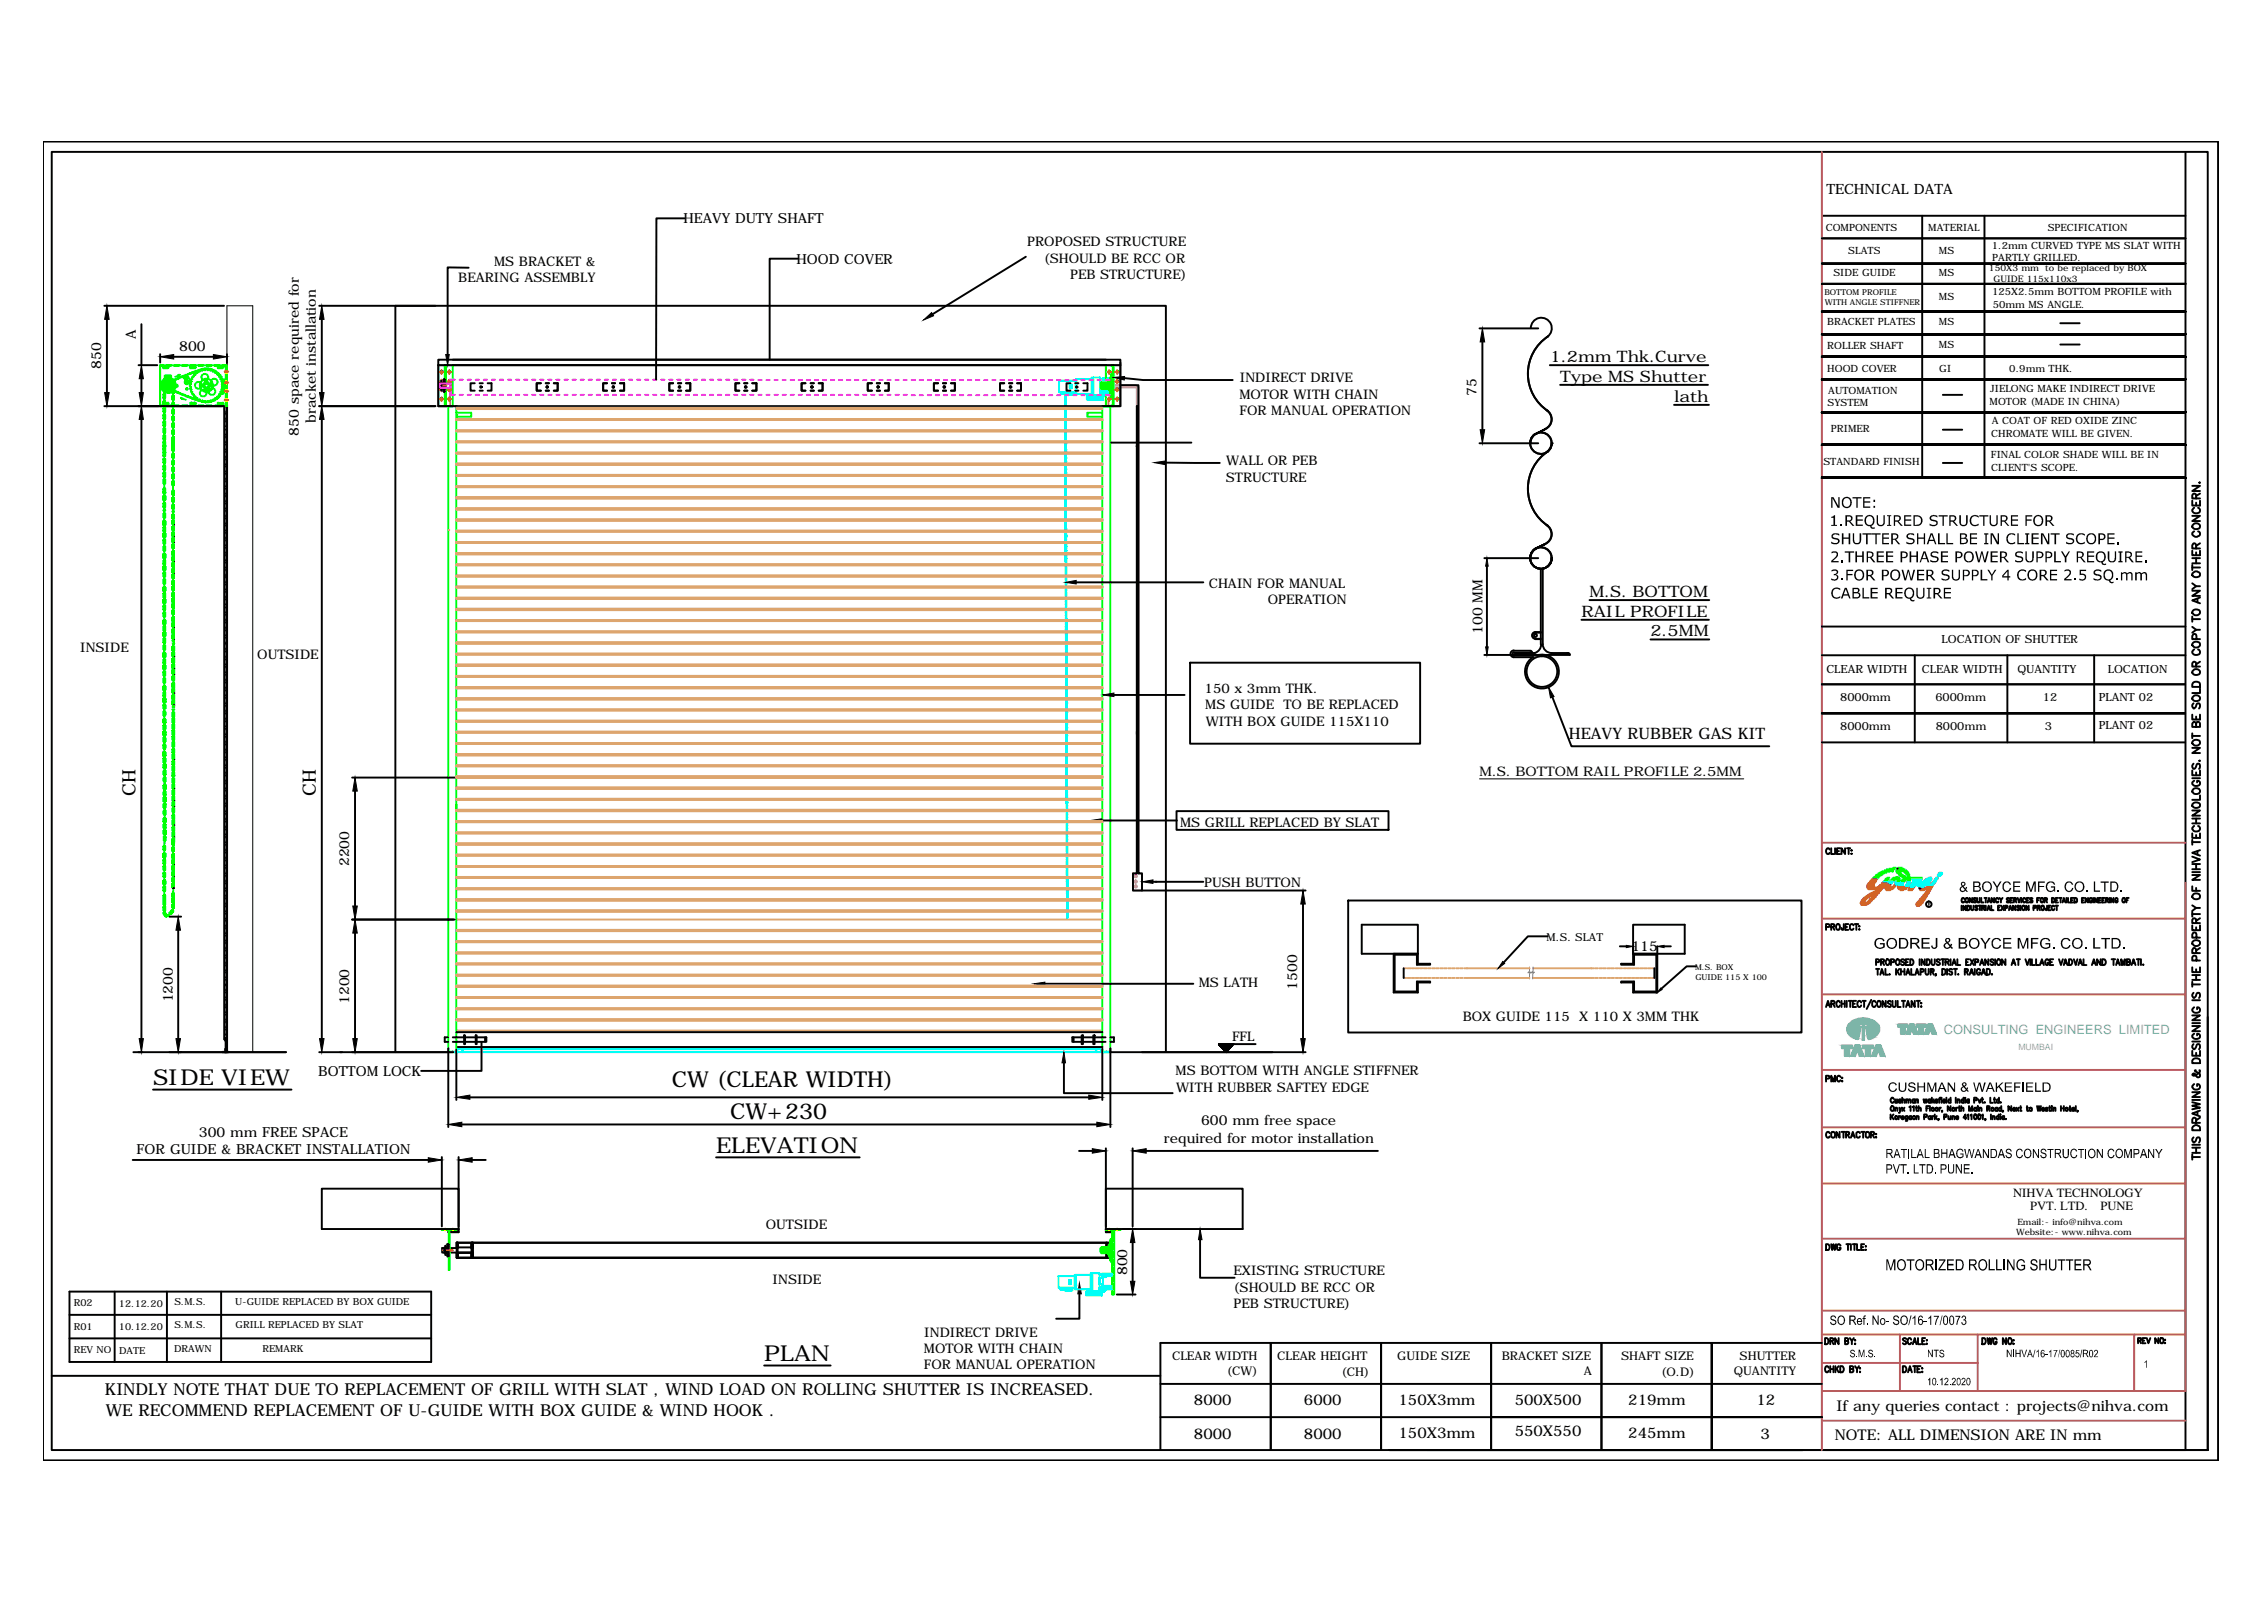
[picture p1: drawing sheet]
<svg xmlns="http://www.w3.org/2000/svg" width="297mm" height="210mm" viewBox="0 0 297 210" stroke-linecap="round" stroke-linejoin="round" font-family="sans-serif">
<defs><g id="words">
<g font-size="2.9">
<text x="20.1" y="142.4">SIDE VIEW</text>
<text x="88.1" y="142.6">CW (CLEAR WIDTH)</text>
<text x="95.8" y="146.8">CW+230</text>
<text x="94" y="151.2">ELEVATION</text>
<text x="100.3" y="178.5">PLAN</text>
</g>
<g font-size="2.4">
<text x="17.8" y="104.5" transform="rotate(-90 17.8 104.5)">CH</text>
<text x="41.5" y="104.5" transform="rotate(-90 41.5 104.5)">CH</text>
</g>
<g font-size="2.2">
<text x="13.8" y="183">KINDLY NOTE THAT DUE TO REPLACEMENT OF GRILL WITH SLAT , WIND LOAD ON ROLLING SHUTTER IS INCREASED.</text>
<text x="13.9" y="185.7">WE RECOMMEND REPLACEMENT OF U-GUIDE WITH BOX GUIDE &amp; WIND HOOK .</text>
</g>
<g font-size="2.1">
<text x="203.3" y="47.4">1.2mm Thk.Curve</text>
<text x="204.7" y="50.1">Type MS Shutter</text>
<text x="219.6" y="52.7">lath</text>
<text x="207.5" y="80.9">RAIL PROFILE</text>
<text x="208.5" y="78.3">M.S. BOTTOM</text>
<text x="216.5" y="83.5">2.5MM</text>
<text x="205.8" y="97">HEAVY RUBBER GAS KIT</text>
</g>
<g font-size="1.9">
<text x="239.6" y="25.4">TECHNICAL DATA</text>
<text x="156.6" y="184.3">8000</text>
<text x="171.1" y="184.3">6000</text>
<text x="183.5" y="184.3">150X3mm</text>
<text x="198.7" y="184.3">500X500</text>
<text x="213.6" y="184.3">219mm</text>
<text x="230.4" y="184.3">12</text>
<text x="240.9" y="185.1">If any queries contact : projects@nihva.com</text>
<text x="156.6" y="188.8">8000</text>
<text x="171.1" y="188.8">8000</text>
<text x="183.5" y="188.7">150X3mm</text>
<text x="198.7" y="188.4">550X550</text>
<text x="213.6" y="188.6">245mm</text>
<text x="231" y="188.8">3</text>
<text x="240.7" y="188.9">NOTE: ALL DIMENSION ARE IN mm</text>
</g>
<g font-size="1.8">
<text x="89.7" y="29.3">HEAVY DUTY SHAFT</text>
<text x="104.5" y="34.6">HOOD COVER</text>
<text x="17.8" y="44.5" transform="rotate(-90 17.8 44.5)">A</text>
<text x="23.5" y="46.1">800</text>
<text x="13.3" y="48.4" transform="rotate(-90 13.3 48.4)">850</text>
<text x="193.7" y="51.9" transform="rotate(-90 193.7 51.9)">75</text>
<text x="39.2" y="57.1" transform="rotate(-90 39.2 57.1)">850 space required for</text>
<text x="41.5" y="55.4" transform="rotate(-90 41.5 55.4)">bracket installation</text>
<text x="194.5" y="83.2" transform="rotate(-90 194.5 83.2)">100 MM</text>
<text x="45.8" y="113.7" transform="rotate(-90 45.8 113.7)">2200</text>
<text x="214.1" y="124.8">115</text>
<text x="22.7" y="131.5" transform="rotate(-90 22.7 131.5)">1200</text>
<text x="45.8" y="131.7" transform="rotate(-90 45.8 131.7)">1200</text>
<text x="170.2" y="129.8" transform="rotate(-90 170.2 129.8)">1500</text>
<text x="41.8" y="141.2">BOTTOM LOCK</text>
<text x="26.1" y="149.2">300 mm FREE SPACE</text>
<text x="152.7" y="149.9">required for motor installation</text>
<text x="157.6" y="147.6">600 mm free space</text>
<text x="17.9" y="151.4">FOR GUIDE &amp; BRACKET INSTALLATION</text>
<text x="147.9" y="167.3" transform="rotate(-90 147.9 167.3)">800</text>
</g>
<g font-size="1.7">
<text x="64.8" y="34.9">MS BRACKET &amp;</text>
<text x="134.8" y="32.3">PROPOSED STRUCTURE</text>
<text x="137" y="34.5">(SHOULD BE RCC OR</text>
<text x="60.1" y="37">BEARING ASSEMBLY</text>
<text x="140.4" y="36.6">PEB STRUCTURE)</text>
<text x="162.6" y="52.3">MOTOR WITH CHAIN</text>
<text x="162.7" y="50.2">INDIRECT DRIVE</text>
<text x="162.6" y="54.4">FOR MANUAL OPERATION</text>
<text x="160.8" y="63.2">STRUCTURE</text>
<text x="160.9" y="61">WALL OR PEB</text>
<text x="158.6" y="77.1">CHAIN FOR MANUAL</text>
<text x="166.3" y="79.2">OPERATION</text>
<text x="10.5" y="85.5">INSIDE</text>
<text x="33.8" y="86.4">OUTSIDE</text>
<text x="158" y="90.9">150 x 3mm THK.</text>
<text x="158.1" y="93">MS GUIDE</text>
<text x="158.2" y="95.2">WITH BOX GUIDE 115X110</text>
<text x="168.4" y="93">TO BE REPLACED</text>
<text x="194.1" y="101.8">M.S. BOTTOM RAIL PROFILE 2.5MM</text>
<text x="154.8" y="108.5">MS GRILL REPLACED BY SLAT</text>
<text x="158" y="116.4">PUSH BUTTON</text>
<text x="157.3" y="129.5">MS LATH</text>
<text x="161.6" y="136.6">FFL</text>
<text x="191.9" y="134">BOX GUIDE 115</text>
<text x="207.2" y="134">X 110 X 3MM THK</text>
<text x="154.2" y="141.1">MS BOTTOM WITH ANGLE STIFFNER</text>
<text x="154.3" y="143.2">WITH RUBBER SAFTEY EDGE</text>
<text x="100.5" y="161.2">OUTSIDE</text>
<text x="264.1" y="157">NIHVA TECHNOLOGY</text>
<text x="266.4" y="158.8">PVT. LTD.</text>
<text x="275.6" y="158.8">PUNE</text>
<text x="161.9" y="167.3">EXISTING STRUCTURE</text>
<text x="101.4" y="168.4">INSIDE</text>
<text x="161.9" y="169.4">(SHOULD BE RCC OR</text>
<text x="161.9" y="171.6">PEB STRUCTURE)</text>
<text x="121.2" y="177.5">MOTOR WITH CHAIN</text>
<text x="121.2" y="179.6">FOR MANUAL OPERATION</text>
<text x="121.3" y="175.4">INDIRECT DRIVE</text>
</g>
<text font-size="1.7" fill="#6ea5dd" x="255" y="135.6">CONSULTING ENGINEERS LIMITED</text>
<g font-size="1.6">
<text x="153.8" y="178.4">CLEAR WIDTH</text>
<text x="167.6" y="178.5">CLEAR HEIGHT</text>
<text x="183.3" y="178.5">GUIDE SIZE</text>
<text x="197" y="178.5">BRACKET SIZE</text>
<text x="212.7" y="178.5">SHAFT SIZE</text>
<text x="228.2" y="178.4">SHUTTER</text>
<text x="161" y="180.4">(CW)</text>
<text x="176" y="180.5">(CH)</text>
<text x="207.8" y="180.4">A</text>
<text x="217.9" y="180.5">(O.D)</text>
<text x="227.5" y="180.4">QUANTITY</text>
</g>
<g font-size="1.5">
<text x="239.6" y="88.3">CLEAR WIDTH</text>
<text x="252.2" y="88.3">CLEAR WIDTH</text>
<text x="254.7" y="84.3">LOCATION OF SHUTTER</text>
<text x="264.7" y="88.3">QUANTITY</text>
<text x="276.5" y="88.3">LOCATION</text>
<text x="241.4" y="91.9">8000mm</text>
<text x="241.4" y="95.8">8000mm</text>
<text x="253.9" y="91.9">6000mm</text>
<text x="254" y="95.8">8000mm</text>
<text x="268" y="91.9">12</text>
<text x="268.3" y="95.8">3</text>
<text x="275.4" y="91.9">PLANT 02</text>
<text x="275.4" y="95.7">PLANT 02</text>
</g>
<text font-size="1.4" x="202.9" y="123.4">M.S. SLAT</text>
<g font-size="1.3">
<text x="239.5" y="30.3">COMPONENTS</text>
<text x="242.5" y="33.3">SLATS</text>
<text x="253" y="30.3">MATERIAL</text>
<text x="254.4" y="33.3">MS</text>
<text x="261.3" y="32.6">1.2mm CURVED TYPE MS SLAT WITH</text>
<text x="261.4" y="34.2">PARTLY GRILLED.</text>
<text x="268.7" y="30.3">SPECIFICATION</text>
<text x="240.6" y="36.2">SIDE GUIDE</text>
<text x="254.4" y="36.2">MS</text>
<text x="254.4" y="39.4">MS</text>
<text x="261.4" y="38.7">125X2.5mm BOTTOM PROFILE with</text>
<text x="261.5" y="40.4">50mm MS ANGLE.</text>
<text x="239.7" y="42.6">BRACKET PLATES</text>
<text x="239.7" y="45.7">ROLLER SHAFT</text>
<text x="254.4" y="42.7">MS</text>
<text x="254.4" y="45.7">MS</text>
<text x="239.7" y="48.8">HOOD COVER</text>
<text x="239.8" y="53.3">SYSTEM</text>
<text x="239.9" y="51.7">AUTOMATION</text>
<text x="254.4" y="48.8">GI</text>
<text x="261" y="53.1">MOTOR (MADE IN CHINA)</text>
<text x="261.1" y="51.5">JIELONG MAKE INDIRECT DRIVE</text>
<text x="263.6" y="48.8">0.9mm THK.</text>
<text x="240.2" y="56.6">PRIMER</text>
<text x="261.3" y="57.3">CHROMATE WILL BE GIVEN.</text>
<text x="261.3" y="55.7">A COAT OF RED OXIDE ZINC</text>
<text x="239.2" y="61">STANDARD FINISH</text>
<text x="261.2" y="60.1">FINAL COLOR SHADE WILL BE IN</text>
<text x="261.3" y="61.8">CLIENT'S SCOPE.</text>
<text x="9.7" y="171.4">R02</text>
<text x="15.6" y="171.4">12.12.20</text>
<text x="22.9" y="171.2">S.M.S.</text>
<text x="30.9" y="171.2">U-GUIDE REPLACED BY BOX GUIDE</text>
<text x="9.7" y="177.5">REV NO</text>
<text x="9.7" y="174.4">R01</text>
<text x="15.6" y="174.5">10.12.20</text>
<text x="15.6" y="177.6">DATE</text>
<text x="22.8" y="177.4">DRAWN</text>
<text x="22.9" y="174.3">S.M.S.</text>
<text x="30.9" y="174.3">GRILL REPLACED BY SLAT</text>
<text x="34.4" y="177.4">REMARK</text>
</g>
<g font-size="1.2">
<text x="261" y="35.5">150X3 mm</text>
<text x="268.3" y="35.5">to be replaced by BOX</text>
<text x="261.5" y="37">GUIDE 115x110x3</text>
</g>
<g font-size="1.1">
<text x="239.4" y="38.7">BOTTOM PROFILE</text>
<text x="239.4" y="40">WITH ANGLE STIFFNER</text>
<text x="222.4" y="127.2">M.S. BOX</text>
<text x="222.4" y="128.5">GUIDE 115 X 100</text>
<text x="264.5" y="162">Website:- www.nihva.com</text>
<text x="264.7" y="160.7">Email:- info@nihva.com</text>
</g>
<text font-size="1.1" fill="#6ea5dd" x="264.8" y="137.8">MUMBAI</text>
</g></defs>
<!-- layer: 0 -->
<g fill="none" stroke="#dda56e" stroke-width=".25">
<path d="M59.9 59.5h84.7M59.9 59.4h84.7M59.9 58h84.7M59.9 57.9h84.7M59.9 56.6h84.7M59.9 56.5h84.7M59.9 55.1h84.7M59.9 55h84.7M59.9 53.7h84.7M59.9 53.5h84.7M58.8 69.5h.1M59.9 79.9h84.7"/>
<path d="M59.9 78.6h84.7M59.9 78.4h84.7M59.9 77.1h84.7M59.9 76.9h84.7M59.9 75.6h84.7M59.9 75.5h84.7M59.9 74.2h84.7M59.9 74h84.7M59.9 72.7h84.7M59.9 72.5h84.7M59.9 71.2h84.7M59.9 71.1h84.7"/>
<path d="M59.9 69.8h84.7M59.9 69.6h84.7M59.9 68.3h84.7M59.9 68.1h84.7M59.9 66.8h84.7M59.9 66.7h84.7M59.9 65.4h84.7M59.9 65.2h84.7M59.9 63.9h84.7M59.9 63.8h84.7M59.9 62.4h84.7M59.9 62.3h84.7"/>
<path d="M59.9 61h84.7M59.9 60.8h84.7M59.9 99.1h84.7M59.9 98.9h84.7M59.9 97.6h84.7M59.9 97.5h84.7M59.9 96.1h84.7M59.9 96h84.7M59.9 94.7h84.7M59.9 94.6h84.7M59.9 93.2h84.7M59.9 93.1h84.7"/>
<path d="M59.9 91.8h84.7M59.9 91.6h84.7M59.9 90.3h84.7M59.9 90.2h84.7M59.9 88.8h84.7M59.9 88.7h84.7M59.9 87.4h84.7M59.9 87.2h84.7M59.9 85.9h84.7M59.9 85.8h84.7M59.9 84.4h84.7M59.9 84.3h84.7"/>
<path d="M59.9 83h84.7M59.9 82.8h84.7M59.9 81.5h84.7M59.9 81.4h84.7M59.9 80h84.7M59.9 102h84.7M59.9 101.9h84.7M59.9 100.5h84.7M59.9 100.4h84.7M59.9 119.6h84.7M59.9 119.5h84.7M59.9 118.1h84.7"/>
<path d="M59.9 118h84.7M59.9 116.7h84.7M59.9 116.5h84.7M59.9 115.2h84.7M59.9 115h84.7M59.9 113.7h84.7M59.9 113.6h84.7M59.9 112.3h84.7M59.9 112.1h84.7M59.9 110.8h84.7M59.9 110.6h84.7M59.9 109.3h84.7"/>
<path d="M59.9 109.2h84.7M59.9 107.9h84.7M59.9 107.7h84.7M59.9 106.4h84.7M59.9 106.2h84.7M59.9 104.9h84.7M59.9 104.8h84.7M59.9 103.5h84.7M59.9 103.3h84.7M59.9 135.2h84.7M59.9 133.9h84.7M59.9 133.7h84.7"/>
<path d="M59.9 120.6h84.7M59.9 132.4h84.7M59.9 132.3h84.7M59.9 130.9h84.7M59.9 130.8h84.7M59.9 129.5h84.7M59.9 129.3h84.7M59.9 128h84.7M59.9 127.9h84.7M59.9 126.5h84.7M59.9 126.4h84.7M59.9 125.1h84.7"/>
<path d="M59.9 125h84.7M59.9 123.6h84.7M59.9 123.5h84.7M59.9 122.2h84.7M59.9 122h84.7M184.2 128.3h.3M184.2 127h.3M184.7 128.3h.4M184.7 127h.4M185.2 128.3h.4M185.2 127h.4M185.7 128.3h.4"/>
<path d="M185.7 127h.4M186.3 128.3h.3M186.3 127h.3M186.8 128.3h.4M186.8 127h.4M187.3 128.3h.4M187.3 127h.4M187.9 128.3h.3M187.9 127h.3M188.4 128.3h.3M188.4 127h.3M188.9 128.3h.4"/>
<path d="M188.9 127h.4M189.5 128.3h.3M189.5 127h.3M190 128.3h.3M190 127h.3M190.5 128.3h.4M190.5 127h.4M191.1 128.3h.3M191.1 127h.3M191.6 128.3h.3M191.6 127h.3M192.1 128.3h8.6"/>
<path d="M192.1 127h8.6M201.1 128.3h8M201.1 127h8M209.3 128.3h.3M209.3 127h.3M209.9 128.3h.3M209.9 127h.3M210.4 128.3h.3M210.4 127h.3M210.9 128.3h.4M210.9 127h.4M211.4 128.3h.4"/>
<path d="M211.4 127h.4M212 128.3h.3M212 127h.3M212.5 128.3h.3M212.5 127h.3M213 128.3h.4M213 127h.4M213.5 128.3h.4M213.5 127h.4M214.1 128.3h.3M214.1 127h.3M214.6 128.3h.4"/>
<path d="M214.6 127h.4M215.2 128.3h.3M215.2 127h.3M215.7 128.3h.3M215.7 127h.3M216.2 128.3h.3M216.2 127h.3M216.7 128.3h.4M216.7 127h.4"/>
</g>
<g fill="none" stroke="#0f0" stroke-width=".25">
<path d="M21 53.2h.4M21 48h.4M21.4 48.1h.6M21.4 48.3h.6M21.4 53.1h.6M21.4 52.9h.6M21.5 48.1l-.1 .1 .1 .1M21.5 52.8l-.1 .1 .1 .1M21.7 49.4l.7 .1zM21.7 49.3l.1 .1zM21.7 50.5h.1M21.8 53.2h.7"/>
<path d="M21.8 48h.7M21.8 50.6v.1h.1v.1h.3M21.8 49.4h.1M21.8 50.8h.1M21.9 50.5h-.1M21.9 49.3v.1zM21.9 50.5h.1M21.9 50.6h.1M21.9 50.4h.1M21.9 50.3h.1M21.9 50.9l2.7 1.1 2 .8M21.9 50.7h.1"/>
<path d="M21.9 50.4l.2-.1v.1M21.9 50.8l2 .9 2.7 1M22 50.4h-.1M22 50.8h.1M22 48.1l.1 .1-.1 .1M22 52.8l.1 .1-.1 .1M22.1 50.3h-.1M22.1 50.8h.1M22.1 49.3l.1 .1zM22.1 50.2h.1M22.1 51h.1M22.1 50.3h.1"/>
<path d="M22.2 50.4h.1M22.2 50.8h.1M22.2 49.4h.1M22.2 50.7l.1 .1h-.1M22.3 50.7h.1M22.3 50.5h.1M22.3 49.3h.1M22.3 49.3v.1v-.1M22.3 50.4h.1M22.3 50.6h.1M22.3 50.6l.1 .1h-.1M22.3 49.4h.1"/>
<path d="M22.4 50.1h.1M22.4 51.1h.1M22.5 49.6v-.3h-.9v.4M22.7 49.9h.1M22.7 51.3h.1M22.8 53.2h.8M22.8 48h.8M23 49.8h.1M23 51.4h.1M23.1 50.5h.2v.2h-.2M23.3 50.5v.2M23.3 49.7h.1"/>
<path d="M23.3 51.5h.1M23.4 49.2h.2l-.2 .1zM23.4 49.3l-.4 .1M23.5 49.6h.1M23.5 51.6h.1M23.8 49.5h.1M23.8 52.2l.2 .1-.1 .1zM23.8 51.7h.1M23.9 53.2h.7M23.9 48h.7M23.9 52.3l.5 .1M24.1 49.3h.1"/>
<path d="M24.1 51.8h.1M24.2 49.7l.1 .2M24.4 49.9l-.2 .1 .2 .4 .3-.1 .1-.2M24.4 49.2h.1M24.4 52h.1M24.4 49.7v.2M24.4 49.6v-.2l-.2-.1-.1 .2 .1 .2M24.5 49.9l.2 .1M24.6 49.5h.1v.1zM24.7 49.5l.2 .4M24.7 49.1h.1M24.7 52.1h.1"/>
<path d="M24.9 49h.1M24.9 52.2h.1M24.9 53.2h.8M24.9 48h.8M25 48.1h.6M25 48.3h.6M25 49.9l-.3 .1M25 52.8h.6l.1 .1-.1 .1h-.6M25 50.4l-.1 .1v.2h.1M25 49.9l.1 .2h-.2l.1 .3M25 50.8l-.1 .2 .2 .1M25 48.1l-.1 .1 .1 .1"/>
<path d="M25 50.4h.1M25.1 52.8l-.2 .1 .2 .1M25.1 51.1h.1M25.1 50h.1M25.1 51.1l-.1 .2 .1 .1h.1M25.2 48.9h.1M25.2 52.3h.1M25.2 51.4h.1M25.2 49.7h.1M25.2 51.5v.1v.2h.2M25.4 51.7h.1M25.4 49.4h-.2v.2v.1l-.1 .1-.1 .1 .1 .1-.3 .1"/>
<path d="M25.4 51.8v.1l.1 .2 .1-.1M25.4 48.8h.1M25.4 52.4h.1M25.4 49.4h.1M25.6 48.1l.1 .1-.1 .1M25.6 52h.1M25.6 49.2l-.1-.1-.1 .2v.1M25.6 49.1h.1M25.7 52.1l-.1 .1 .2 .1 .1-.1M25.7 48.8h.1M25.7 52.4h.1M25.9 48.9h-.1l-.2 .1 .1 .1"/>
<path d="M25.9 52.3v.1l.2 .1 .1-.1 .2 .2h.1M25.9 48.9h.1M26 48.7h.1M26 52.5h.1M26 53.2h.7M26 48h.7M26.2 52.4h.1M26.2 48.5h.1M26.2 52.6h.1M26.2 48.7h.1M26.5 48.6l-.1-.1-.1 .1-.1 .2-.1-.1-.2 .1v.1M26.5 48.5h.1"/>
<path d="M26.5 52.5h.1M26.6 52.6v.1h.2l.1-.1 .1 .1h.2v-.1M26.6 52.7h.1M26.6 48.6h-.1M26.6 48.4a2.22 2.22 0 0 1 2.7 2.2 2.22 2.22 0 0 1-2.7 2.1M26.6 48.4a25.9 25.9 0 0 0-4.8 2l-.1 .2 .2 .3M26.6 48.5a2.14 2.14 0 0 1 2.6 2.1 2.14 2.14 0 0 1-2.6 2M26.6 48.4a27.8 27.8 0 0 0-4.8 2v.3l.1 .1M26.7 50.7l.3 .3M26.7 50.5h.1v.2h-.1M26.8 48.4h.1M26.9 48.6l-.1-.1h-.2v.1"/>
<path d="M26.9 52.8h.1M26.9 48.5h.1M26.9 48.5l.1-.1h.2v.1M27 50.1l-.3 .3M27 50.2v.1h.1l.1-.1M27 51v-.1h.1l.1 .1M27.1 48.4h.1M27.1 53.2h.7M27.1 48h.7M27.2 50.1l.3 .3M27.2 48.5h.1M27.3 48.6l.1-.1h.1l.1 .1"/>
<path d="M27.3 52.8h.1M27.4 48.4h.1M27.5 50.5h-.1v.2h.1M27.5 50.7l-.3 .3M27.6 52.6l-.1 .1h-.1l-.1-.1M27.6 48.6h.1M27.6 48.6l.1-.1 .2 .1v.2M27.6 52.7h.1M27.6 52.5h.1M27.7 48.5h.1M27.9 52.6h.1M27.9 52.4v.2h-.2h-.1"/>
<path d="M27.9 48.7h.1M28 48.8l.1-.1 .2 .1-.1 .1M28 48.6h.1M28 52.4h-.1M28.1 52.5h.1M28.1 53.2h.7M28.1 48h.7M28.2 52.3l.1 .1-.2 .1-.1-.1M28.2 48.7h.1M28.2 48.9h.1M28.3 48.9h.1l.1 .1v.1M28.3 52.2h-.1"/>
<path d="M28.4 52.4h.1M28.5 52.1v.1l-.1 .1-.1-.1M28.5 49.1h.1M28.5 49.2l.2-.1 .1 .2-.1 .1M28.5 49h.1M28.6 52.2h.1M28.6 48.1h.6M28.6 48.3h.6M28.6 53.1h.6M28.6 52.9h.6M28.7 48.1l-.2 .1 .2 .1M28.7 52.8l-.2 .1 .2 .1"/>
<path d="M28.7 51.8l.1 .1-.1 .2-.1-.1M28.8 49.4h.1M28.8 49.4h.1l.1 .2-.1 .1 .2 .2v.1M28.8 52h.1M28.8 49.2h.1M28.9 51.5l.1 .1-.1 .2-.1-.1M28.9 51.7h.1M28.9 49.7h.1M29 49.4h.1M29.1 51.1v.2v.1h-.1M29.1 51.5h.1M29.1 50l.1 .3-.1 .1"/>
<path d="M29.1 50.8l.1 .1-.1 .2M29.1 50.4l.1 .1v.2h-.1M29.1 49.7h.1M29.1 50.4h.1M29.1 50.7v.1M29.1 51.3h.1M29.2 49.9h.1M29.2 53.2h.4M29.2 48h.4M29.2 48.1l.1 .1-.1 .1M29.2 52.8l.1 .1-.1 .1M29.2 51h.1"/>
<path d="M29.2 50.2h.1M29.3 50.7h.1M29.3 50.5h.1M29.3 51.3l.1 .1-.2 .3zM29.4 49.8a2.14 2.14 0 0 1 0 1.5M29.6 47.9h-8.6v5.4h8.6M29.6 47.9h.2v5.4h-.2M29.6 47.9v5.4M57.5 47.9h1.9v5.4h-1.9zM57.5 53.3h1.9M58.3 47.9v5.4M58.5 47.9v5.4"/>
<path d="M59.9 54.1h1.9v.6h-1.9M60 54.4v.1M144.5 50.3v.6M144.5 50.2v.2h.2M144.5 50.4h.1M144.5 50.7h.1M144.5 50.3v.6zM144.6 54.1h-1.9v.6h1.9M144.6 53.3h1M144.7 50.4h.1M144.7 50.7h-.2v.3M144.7 50.7h.1"/>
<path d="M144.7 50.9h.7M144.9 50.8h.2M145.1 49.6v-1.7h1.9v5.4h-1.9v-1.5M145.2 50.8h.2M145.4 50.2h-.9v.2h.2v-.1h.7M145.4 50.9h-.7v-.2h-.2v.3h.9M145.4 50.1l.1 1zM145.4 50.6h-.9h.9M145.4 50.3h-1v.5h.4M145.5 50h.1v1.1h-.1M145.5 50.3h.2M145.5 50.8h.2"/>
<path d="M145.8 49.2v1.4v-1.2l-.2 .1v2.2l.2 .1v-1.2v1.4M145.8 49.2h.1M145.8 49.2v-.1v3v-.1M145.8 52h.1M145.8 47.9h.3v5.4h-.3v-.1h.2v-5.2h-.2zM145.8 49.1v-.1h.2l-.1 1.6M145.8 50.3h.3M145.8 50.8h.3M145.9 50.6l.1 1.6h-.2v-.1M145.9 50.6v.5l.1 .1v1M146 49v1l-.1 .1v.5M146 47.9v5.4"/>
<path d="M146 51.3h.1M146 51.5h.1M146 49.7h.1M146 49.9h.1M146.1 47.9v5.4M21.6 65.6v.3M22.7 65.9v.3M59.9 85.1v-31.8h-1.1v84.7h.3M59.9 85.2v52.3M144.6 85.2v52.8h1.1M144.6 85.1v-31.8h1.1v84.7h-.3M21.6 119.5l-.1 .2"/>
<path d="M58.8 138h1.1M59.2 138h.3M59.6 138h.3M144.6 138h.3M145 138h.3M58 161.2h1.9v.2h-1.9zM58 161.4h.1M58.9 161.4h.1v5.2h-.1zM144.5 163.7v.6zM144.5 163.8h-.1v.4h.3M144.5 163.8h.2M144.5 163.9h.1"/>
<path d="M144.5 164.2h.1M144.5 163.8v.5M144.5 163.6v.3h.2M144.7 163.9h.1M144.7 164.3h.7h-.7v-.1h-.2v.2h.9M144.7 164.2h-.2v.2M144.7 164.2h.1M144.7 163.8h.7M144.8 164.2h.2M145.1 161.2h1.9v.2h-1.9zM145.1 164.2h.2M145.4 163.6h-.9v.3h.2v-.2h.7"/>
<path d="M145.4 164h-.9h.9M145.4 163.5v1zM145.4 163.5h.2v1h-.2M145.4 163.8h.2M145.4 164.2h.2M145.7 162.8v1.2v-1.1l-.1 .1v2l.1 .1v-1.1v1.3M145.7 162.8h.1M145.7 162.8v-.1v.1M145.7 165.3h.1M145.7 165.3v.1v-.1M145.7 162.7v-.2h.2v1l-.1 .1 .1 1.9h-.2v-.1M145.7 163.8h.2"/>
<path d="M145.7 164.2h.2M145.7 162.8v2.5M145.9 161.4h.3v8.4h-.3zM145.9 162.5h.1M145.9 162.5v3M145.9 165.5h.1M145.9 163.5v1.1M146.1 161.4v.3M146.1 162.1v.7M146.1 163.1v.8M146.1 164.2v.7M146.1 165.3v.7"/>
<path d="M146.1 166.3v.7M146.1 167.4v.7M146.1 168.4v.7M146.1 169.5v.3"/>
<circle cx="21.7" cy="49.7" r=".11"/>
<circle cx="21.7" cy="51.4" r=".11"/>
<circle cx="21.8" cy="50.5" r=".02"/>
<circle cx="21.8" cy="50.8" r=".02"/>
<circle cx="21.9" cy="50.3" r=".02"/>
<circle cx="22.1" cy="50.6" r=".99"/>
<circle cx="22.1" cy="50.6" r=".78"/>
<circle cx="22.1" cy="50.6" r=".11"/>
<circle cx="22.1" cy="50.6" r=".53"/>
<circle cx="22.1" cy="50.6" r=".57"/>
<circle cx="22.1" cy="50.2" r=".02"/>
<circle cx="22.1" cy="51" r=".02"/>
<circle cx="22.4" cy="51.1" r=".02"/>
<circle cx="22.4" cy="50" r=".02"/>
<circle cx="22.7" cy="51.2" r=".02"/>
<circle cx="22.7" cy="49.9" r=".02"/>
<circle cx="23" cy="51.4" r=".02"/>
<circle cx="23" cy="49.8" r=".02"/>
<circle cx="23" cy="50.6" r=".11"/>
<circle cx="23.3" cy="51.5" r=".02"/>
<circle cx="23.3" cy="49.7" r=".02"/>
<circle cx="23.5" cy="49.5" r=".02"/>
<circle cx="23.5" cy="51.6" r=".02"/>
<circle cx="23.8" cy="51.7" r=".02"/>
<circle cx="23.8" cy="49.5" r=".02"/>
<circle cx="24.1" cy="49.3" r=".02"/>
<circle cx="24.1" cy="51.8" r=".02"/>
<circle cx="24.2" cy="49.5" r=".11"/>
<circle cx="24.4" cy="49.2" r=".02"/>
<circle cx="24.4" cy="52" r=".02"/>
<circle cx="24.5" cy="50.1" r=".11"/>
<circle cx="24.5" cy="51" r=".11"/>
<circle cx="24.5" cy="50.1" r=".06"/>
<circle cx="24.5" cy="51" r=".06"/>
<circle cx="24.7" cy="49.1" r=".02"/>
<circle cx="24.7" cy="52" r=".02"/>
<circle cx="25" cy="49" r=".02"/>
<circle cx="25" cy="52.2" r=".02"/>
<circle cx="25.2" cy="48.9" r=".02"/>
<circle cx="25.2" cy="52.2" r=".02"/>
<circle cx="25.4" cy="48.8" r=".02"/>
<circle cx="25.4" cy="52.3" r=".02"/>
<circle cx="25.7" cy="52.4" r=".02"/>
<circle cx="25.7" cy="48.7" r=".02"/>
<circle cx="26" cy="48.6" r=".02"/>
<circle cx="26" cy="52.5" r=".02"/>
<circle cx="26" cy="50.6" r=".44"/>
<circle cx="26.2" cy="52.6" r=".02"/>
<circle cx="26.2" cy="48.5" r=".02"/>
<circle cx="26.5" cy="50.6" r=".11"/>
<circle cx="26.5" cy="48.4" r=".02"/>
<circle cx="26.6" cy="52.7" r=".02"/>
<circle cx="26.7" cy="51.6" r=".44"/>
<circle cx="26.8" cy="48.4" r=".02"/>
<circle cx="26.9" cy="49.5" r=".44"/>
<circle cx="26.9" cy="52.8" r=".02"/>
<circle cx="27.1" cy="50.6" r=".87"/>
<circle cx="27.1" cy="48.4" r=".02"/>
<circle cx="27.1" cy="49.9" r=".11"/>
<circle cx="27.1" cy="51.2" r=".11"/>
<circle cx="27.1" cy="50.6" r=".28"/>
<circle cx="27.3" cy="52.8" r=".02"/>
<circle cx="27.4" cy="48.4" r=".02"/>
<circle cx="27.6" cy="52.7" r=".02"/>
<circle cx="27.7" cy="48.4" r=".02"/>
<circle cx="27.7" cy="50.6" r=".11"/>
<circle cx="27.8" cy="51.4" r=".44"/>
<circle cx="27.9" cy="52.6" r=".02"/>
<circle cx="28" cy="48.6" r=".02"/>
<circle cx="28.1" cy="50.1" r=".44"/>
<circle cx="28.1" cy="52.5" r=".02"/>
<circle cx="28.2" cy="48.7" r=".02"/>
<circle cx="28.4" cy="52.3" r=".02"/>
<circle cx="28.6" cy="48.9" r=".02"/>
<circle cx="28.6" cy="52.2" r=".02"/>
<circle cx="28.8" cy="52" r=".02"/>
<circle cx="28.8" cy="49.2" r=".02"/>
<circle cx="28.9" cy="51.7" r=".02"/>
<circle cx="29" cy="49.4" r=".02"/>
<circle cx="29.1" cy="51.5" r=".02"/>
<circle cx="29.1" cy="49.7" r=".02"/>
<circle cx="29.2" cy="51.3" r=".02"/>
<circle cx="29.2" cy="49.9" r=".02"/>
<circle cx="29.2" cy="51" r=".02"/>
<circle cx="29.2" cy="50.2" r=".02"/>
<circle cx="29.3" cy="50.7" r=".02"/>
<circle cx="29.3" cy="50.5" r=".02"/>
<circle cx="57.9" cy="48.8" r=".15"/>
<circle cx="57.9" cy="50" r=".15"/>
<circle cx="57.9" cy="51.1" r=".15"/>
<circle cx="57.9" cy="52.3" r=".15"/>
<circle cx="59" cy="51.1" r=".15"/>
<circle cx="59" cy="50" r=".15"/>
<circle cx="59" cy="48.8" r=".15"/>
<circle cx="59" cy="52.3" r=".15"/>
<circle cx="145.5" cy="52.3" r=".15"/>
<circle cx="145.5" cy="48.8" r=".15"/>
<circle cx="146.6" cy="51.1" r=".15"/>
<circle cx="146.6" cy="50" r=".15"/>
<circle cx="146.6" cy="48.8" r=".15"/>
<circle cx="146.6" cy="52.3" r=".15"/>
</g>
<path d="M59.1 51.7v1.6h-1.6M145.4 52.6v.7h1.6" fill="none" stroke="#b88a5c" stroke-width=".25"/>
<g fill="none" stroke="#f0f" stroke-width=".25">
<path d="M59.1 51.1v.1h.1M59.1 50.3h-1.4v.6h1.4M59.2 49.8v2M59.7 49.8h-.6v2h.6M60.3 49.8h.4M60.3 51.8h.4M61.4 49.8h.4M61.4 51.8h.4M62.4 49.8h.4M62.4 51.8h.4M63.5 49.8h.4M63.5 51.8h.4"/>
<path d="M64.5 49.8h.5M64.5 51.8h.5M65.6 49.8h.4M65.6 51.8h.4M66.6 49.8h.5M66.6 51.8h.5M67.7 49.8h.4M67.7 51.8h.4M68.8 49.8h.4M68.8 51.8h.4M69.8 49.8h.4M69.8 51.8h.4"/>
<path d="M70.9 49.8h.4M70.9 51.8h.4M71.9 49.8h.5M71.9 51.8h.5M73 49.8h.4M73 51.8h.4M74.1 49.8h.4M74.1 51.8h.4M75.1 49.8h.4M75.1 51.8h.4M76.2 49.8h.4M76.2 51.8h.4"/>
<path d="M77.2 49.8h.5M77.2 51.8h.5M78.3 49.8h.4M78.3 51.8h.4M79.3 49.8h.5M79.3 51.8h.5M80.4 49.8h.4M80.4 51.8h.4M81.5 49.8h.4M81.5 51.8h.4M82.5 49.8h.4M82.5 51.8h.4"/>
<path d="M83.6 49.8h.4M83.6 51.8h.4M84.6 49.8h.5M84.6 51.8h.5M85.7 49.8h.4M85.7 51.8h.4M86.8 49.8h.4M86.8 51.8h.4M87.8 49.8h.4M87.8 51.8h.4M88.9 49.8h.4M88.9 51.8h.4"/>
<path d="M90 49.8h.4M90 51.8h.4M91 49.8h.5M91 51.8h.5M92.1 49.8h.4M92.1 51.8h.4M93.1 49.8h.5M93.1 51.8h.5M94.2 49.8h.4M94.2 51.8h.4M95.3 49.8h.4M95.3 51.8h.4"/>
<path d="M96.3 49.8h.4M96.3 51.8h.4M97.4 49.8h.4M97.4 51.8h.4M98.4 49.8h.5M98.4 51.8h.5M99.5 49.9h.4M99.5 51.8h.4M100.6 49.9h.4M100.6 51.8h.4M101.6 49.9h.4M101.6 51.8h.4"/>
<path d="M102.7 49.9h.4M102.7 51.8h.4M103.7 49.9h.5M103.7 51.8h.5M104.8 49.9h.4M104.8 51.8h.4M105.8 49.9h.5M105.8 51.8h.5M106.9 49.9h.4M106.9 51.8h.4M108 49.9h.4M108 51.8h.4"/>
<path d="M109 49.9h.4M109 51.8h.4M110.1 49.9h.4M110.1 51.8h.4M111.1 49.9h.5M111.1 51.8h.5M112.2 49.9h.4M112.2 51.8h.4M113.3 49.9h.4M113.3 51.8h.4M114.3 49.9h.4M114.3 51.8h.4"/>
<path d="M115.4 49.9h.4M115.4 51.8h.4M116.4 49.9h.5M116.4 51.8h.5M117.5 49.9h.4M117.5 51.8h.4M118.5 49.9h.5M118.5 51.8h.5M119.6 49.9h.4M119.6 51.8h.4M120.7 49.9h.4M120.7 51.8h.4"/>
<path d="M121.7 49.9h.4M121.7 51.8h.4M122.8 49.9h.4M122.8 51.8h.4M123.8 49.9h.5M123.8 51.8h.5M124.9 49.9h.4M124.9 51.8h.4M126 49.9h.4M126 51.8h.4M127 49.9h.4M127 51.8h.4"/>
<path d="M128.1 49.9h.4M128.1 51.8h.4M129.1 49.9h.5M129.1 51.8h.5M130.2 49.9h.4M130.2 51.8h.4M131.2 49.9h.5M131.2 51.8h.5M132.3 49.9h.5M132.3 51.8h.5M133.4 49.9h.4M133.4 51.8h.4"/>
<path d="M134.5 49.9h.4M134.5 51.8h.4M135.5 49.9h.4M135.5 51.8h.4M136.6 49.9h.4M136.6 51.8h.4M137.6 49.9h.5M137.6 51.8h.5M138.7 49.9h.4M138.7 51.8h.4M139.8 49.9h.4M139.8 51.8h.4"/>
<path d="M140.8 49.9h.4M140.8 51.8h.4M141.9 49.9h.4M141.9 51.8h.4M142.9 49.9h.5M142.9 51.8h.5M144 49.9h.4M144 51.8h.4M145 49.9h.6M145 51.8h.6M145.5 49.8v2M145.6 49.8v2"/>
</g>
<path d="M59.2 50.4h-.1v.1" fill="none" stroke="#b85c8a" stroke-width=".25"/>
<g fill="none" stroke="#000" stroke-width=".25">
<path d="M5.6 18.6h285.4v173h-285.4zM6.8 19.9h282.9v170.3h-282.9zM286.7 19.9v170.3h-104.4h54.2h-54.2h54.2h-49.3M61.5 35.1h-2.8v11.4M89.8 28.6h-3.7v21.2M104.7 33.9h-3.7v13.3M134.6 33.7l-12.2 7.5M239 28.3h47.7M239 31.3h47.7M239 37.2h47.7M252.2 28.3v34.4M260.4 28.3v34.4"/>
<path d="M286.7 34.6h-47.7h47.7M286.7 37.2h-47.7h47.7M13.7 53.3h15.7M13.7 40.1h15.7M14 41.9v9.6M18.2 47.9h2.4M18.6 42.5v5.4M18.6 49.7v1.8M18.6 55v81.3M21 46.5v1.1M22.8 46.8h5.2M29.8 46.5v1.1"/>
<path d="M41.9 53.3h15.2M41.9 40.1h15.2M42.2 41.9v9.6M42.2 55v81.3M57.5 47.2h89.5v.7h-89.5zM57.8 50.3h.1M57.8 50.9h.1M57.8 50.6h.1M57.9 50.3h.1M57.9 50.9h.1M58.1 50.3h.1M58.1 50.9h.1"/>
<path d="M58.2 50.3h.1M58.2 50.9h.1M58.2 49.8h.1v1.6h-.1zM58.2 50.2h-.4v.8h.4M58.2 50h-.3v1.2h.3M58.2 49.9h.1M58.2 50.1h.1M58.2 51.1h.1M58.2 51.3h.1M58.3 50.3h.1M58.3 50.9h.1M59.4 47.2h85.7"/>
<path d="M59.9 53.3h.1M62.3 50.3h-.6v1h.6M62.9 51.3h.4M62.9 50.3h.4M63 50.7h.1l.1 .1-.1 .1zM64 50.3h.5v1h-.5M71 50.3h-.6v1h.6M71.6 51.3h.4M71.6 50.3h.4M71.7 50.7l.2 .1-.1 .1zM72.7 50.3h.5v1h-.5M79.6 50.3h-.5v1h.5"/>
<path d="M80.3 51.3h.4M80.3 50.3h.4M80.4 50.7l.2 .1-.2 .1zM81.3 50.3h.6v1h-.6M88.3 50.3h-.5v1h.5M89 51.3h.4M89 50.3h.4M89.1 50.7h.1v.2l-.2-.1zM90 50.3h.6v1h-.6M97 50.3h-.5v1h.5M97.6 51.3h.5M97.6 50.3h.5"/>
<path d="M97.8 50.7h.1l-.1 .2-.1-.1zM98.7 50.3h.5v1h-.5M105.7 50.3h-.5v1h.5M106.4 51.3h.4M106.4 50.3h.4M106.4 50.7h.2v.1h-.2zM107.4 50.3h.5v1h-.5M114.4 50.3h-.6v1h.6M115 51.3h.5M115 50.3h.5M115.1 50.7h.2v.1h-.2zM116.1 50.3h.5v1h-.5"/>
<path d="M123.1 50.3h-.6v1h.6M123.7 51.3h.4M123.7 50.3h.4M123.8 50.7h.1l.1 .1-.1 .1zM124.8 50.3h.5v1h-.5M131.8 50.3h-.6v1h.6M132.4 51.3h.4M132.4 50.3h.4M132.5 50.7l.2 .1-.1 .1zM133.4 50.3h.6v1h-.6M140.4 50.3h-.5v1h.5M141.1 51.3h.4"/>
<path d="M141.1 50.3h.4M141.2 50.7l.2 .1-.2 .1zM142.1 50.3h.6v1h-.6M145.4 50.3h.6M145.8 58.1h10.5M147 50.5h2.4v64.1h.4v2.2h-1.2v-2.2h.6v-61.3M147 47.6v5.7h-89.5v-5.4M147.5 49.6l2.5 .3h11.7M149.2 53.3h.1M149.2 58.5h-.1M194.1 43.1h7.7M194.1 58.2h7.7"/>
<path d="M194.5 44.9v11.5M200.8 58.1a1.42 1.42 0 0 1 2.1-1.2 1.42 1.42 0 0 1 0 2.5M200.8 58.2h.1M200.8 58.1a1.38 1.38 0 0 1 2-1.2 1.38 1.38 0 0 1 .2 2.4M200.8 43.1a1.38 1.38 0 0 1 2.1-1.3 1.38 1.38 0 0 1 .1 2.4M201.4 56.9a1.42 1.42 0 0 0 .1 2.5 1.42 1.42 0 0 0 2.1-1.3M202.7 56.3l-1.3 .7 1.3-.7M202.9 53.8a1.42 1.42 0 0 1 .7 1.2 1.42 1.42 0 0 1-.8 1.3M202.9 53.9a1.38 1.38 0 0 1-.1 2.3M203.1 44.1a5.9 5.9 0 0 0 0 9.8M203.1 59.2a5.9 5.9 0 0 0 0 9.8M203.3 47.9h20.8"/>
<path d="M203.6 58.2h.1M204.7 50.5h19.4M219.6 53.1h4.6M239 40.9h47.7zM239 43.8h47.7M239 43.8h47.7zM239 46.8h47.7zM239 49.8h47.7zM239 54.1h47.7zM239 58.4h47.7M239 54.1h47.7M254.9 51.8h2.5"/>
<path d="M254.9 56.4h2.5M270.3 42.4h2.6M270.3 45.2h2.6M286.7 40.9h-47.7h47.7M22.7 68.9h.1M22.7 70.4h.1M22.7 71.2h.1M22.7 73.6h.1M22.7 75.2h.1M22.7 77.5h.1M22.7 79.1h.1M22.7 79.8v.1"/>
<path d="M141.2 76.4h16.7M152.8 60.7h7.2M194.7 73.2h7.1M195.1 74.3v10.6M200.7 73.2h.1M200.8 73.2a1.42 1.42 0 0 1 2.1-1.2 1.42 1.42 0 0 1 0 2.4M200.8 73.2a1.38 1.38 0 0 1 2-1.2 1.38 1.38 0 0 1 .2 2.3M201.4 72l1.3-.6-1.3 .6a1.42 1.42 0 0 0 .1 2.4 1.42 1.42 0 0 0 2.1-1.2M202.2 74.6v10M202.4 74.7v9.8M202.5 74.5l-.1 .2M202.9 68.8a1.42 1.42 0 0 1 .7 1.3 1.42 1.42 0 0 1-.8 1.3"/>
<path d="M202.9 68.9a1.38 1.38 0 0 1-.1 2.4M208.5 78.7h15.8M239 62.7h47.7zM254.9 60.7h2.5M287.6 77.5h1l-1 .7h1M287.6 75.3a.51 .51 0 0 1 .7-.3 .51 .51 0 0 1 .3 .6 .55 .55 0 0 1-.6 .1 .55 .55 0 0 1-.4-.4zM287.6 72.2v.6h1v-.6M287.6 68.9a.51 .51 0 0 1 .7-.3 .51 .51 0 0 1 .3 .6 .55 .55 0 0 1-.6 .2 .55 .55 0 0 1-.4-.5zM287.6 67.7h1l-1 .7h1M287.6 65.7v.6h1v-.6M287.6 63.7h1l-1 .7h1M287.6 73.2h1"/>
<path d="M287.6 74.1v.7M287.6 76.5l.5 .4M287.6 74.5h1M287.6 73.9h1M287.9 69.7l-.3 .2a.49 .49 0 0 0 .6 .5 .49 .49 0 0 0 .4-.6l-.2-.1M287.9 66.6a.37 .37 0 0 0-.3 .4 .37 .37 0 0 0 .4 .3h.3a.37 .37 0 0 0 .3-.3 .37 .37 0 0 0-.2-.4M288.1 72v-.6l-.2-.1h-.1l-.2 .2v.5h1M288.1 65.4v-.6h-.3l-.2 .2v.4h1M288.1 65.9v.4M288.1 72.5v.3M288.1 73.2v.7M288.3 78.6v.4"/>
<path d="M288.6 63.3v.1zM288.6 78.4l-1 .4 1 .3M288.6 76.9h-.5l-.5 .4M288.6 71.3l-.5 .3M288.6 64.8l-.5 .3M22.7 82.3h.1M22.7 83.9h.1M22.7 86.2h.1M22.7 87.7h.1M22.7 88.5h.1M22.7 91h.1M22.7 92.5h.1"/>
<path d="M22.7 99.6h.1M22.7 94.8v.1M22.7 96.4h.1M22.7 97.1v.1M146.1 91.2h9.3M149.2 96h.1M149.2 96v.3M156.1 86.9h30.2v10.7h-30.2zM194.7 85.9h11.3M198.6 85.4h2.2h.1l.1 .2M198.6 85.6h2.4M198.6 86h3.1"/>
<path d="M198.6 85.6l-.2 .2 .2 .2M198.6 85.3a.44 .44 0 0 0-.4 .5 .44 .44 0 0 0 .4 .4h2.5M198.9 85.7h2.5M199 85.7h-.2l-.1 .2M201.4 82.9h.8M201.4 83h.8M201.4 83.8h.8M201.5 82.9a.44 .44 0 0 0-.5 .5 .44 .44 0 0 0 .5 .4M201.5 83a.4 .4 0 0 0-.4 .4 .4 .4 0 0 0 .4 .4M201.7 86a2.22 2.22 0 0 1 2.8 2.5 2.22 2.22 0 0 1-3.4 1.4 2.22 2.22 0 0 1 0-3.7M202.2 84.5a1.16 1.16 0 0 1-.8 1.2M202.4 84.5a1.16 1.16 0 0 0 1.2 1.2h2.1"/>
<path d="M203.7 91.5l2.5 6.4h25.9M205.7 85.7h.2l.1 .2M207.5 81.3h16.7M216.5 83.9h7.8M239 86h47.7M239 89.8h47.7M239 93.6h47.7M239 97.4h47.7M239 82.2h47.7M251.2 86v11.4M263.4 86v11.4M274.8 86v11.4"/>
<path d="M286.7 93.6h-47.7h47.7M287.6 98.1h1l-1 .7h1M287.6 93.8v.6h1v-.6M287.6 91.5a.51 .51 0 0 1 .7-.3 .51 .51 0 0 1 .3 .6 .55 .55 0 0 1-.6 .2 .55 .55 0 0 1-.4-.5zM287.6 88.1a.51 .51 0 0 1 .7-.3 .51 .51 0 0 1 .3 .6 .55 .55 0 0 1-.6 .1 .55 .55 0 0 1-.4-.4zM287.6 80.9v.7M287.6 96.2v.6M287.6 96.5h1M287.6 82.2l.5 .4M287.6 81.2h1M287.7 97.2a.53 .53 0 0 1 .6-.1 .53 .53 0 0 1 .3 .4 .53 .53 0 0 1-.5 .3 .53 .53 0 0 1-.5-.4zM287.7 89.6a.55 .55 0 0 1 .9 .2v.3h-1z"/>
<path d="M287.8 92.3l-.1 .1a.36 .36 0 0 0 .2 .5l.4-.6h.2l.1 .2-.1 .4M287.8 84.3a.52 .52 0 0 1 .5-.1 .52 .52 0 0 1 .3 .5 .53 .53 0 0 1-.5 .3 .53 .53 0 0 1-.5-.5zM287.8 80a.52 .52 0 0 1 .5 0 .52 .52 0 0 1 .3 .4 .53 .53 0 0 1-.5 .3 .53 .53 0 0 1-.5-.5zM287.9 85.2a.37 .37 0 0 0-.3 .4 .37 .37 0 0 0 .4 .3h.3a.37 .37 0 0 0 .3-.3 .37 .37 0 0 0-.2-.4M288.1 94.9l.2-.2 .3 .1v.6h-1v-.5l.2-.2 .3 .1v.6M288.1 87.4v-.5h-.3l-.2 .1v.4h1M288.1 94v.4M288.2 83.8v-.4a.28 .28 0 0 0-.3-.2 .28 .28 0 0 0-.3 .2v.4h1M288.6 99.8v.1zM288.6 90.3v.6h-1M288.6 82.6h-.5l-.5 .4M288.6 86.8l-.5 .4"/>
<path d="M22.7 111.2h.1M22.7 113.4h.1M22.7 115h.1M22.7 116.5h.1M22.7 103.5h.1M22.7 105.1h.1M22.7 105.8h.1M22.7 108.3h.1M22.7 109.8h.1M22.7 101.2h.1M46.2 102h13.5M46.6 103.8v15.1"/>
<path d="M144.5 107.6h9.9M149.8 116.8h21.5M151.3 115.7h6.6M151.6 115.7h.1M154.4 106.4h27.8v2.5h-27.8zM171 118.6v17.7M176.9 118.1h59.5v17.4h-59.5zM287.6 116.3v.6h1M287.6 114.8h1l-1 .6h1M287.6 112.4l1 .4-1 .3M287.6 109.3v.6h1v-.6M287.6 106.3h1l-1 .7h1"/>
<path d="M287.6 105.5a.62 .62 0 0 1 1 0 .52 .52 0 0 1-.3 .5 .52 .52 0 0 1-.6-.2zM287.6 101.1v.6h1v-.6M287.6 110.2v.6M287.6 119.6v.7M287.6 119.9h1M287.6 118.8l.5 .3M287.6 114.4h1M287.6 114h1M287.6 113.4h1M287.6 110.5h1M287.6 108h1M287.6 107.4h1"/>
<path d="M287.6 102.1h1M287.8 117.3a.5 .5 0 0 1 .6-.1 .5 .5 0 0 1 .2 .6 .55 .55 0 0 1-.6 .2 .55 .55 0 0 1-.4-.5zM287.8 103.5a.49 .49 0 0 1 .6-.1 .49 .49 0 0 1 .2 .6 .53 .53 0 0 1-.6 .2 .53 .53 0 0 1-.4-.5zM287.8 100.2a.37 .37 0 0 0-.2 .4 .37 .37 0 0 0 .3 .3l.4-.7 .3 .1v.3l-.1 .3M287.9 108.4a.37 .37 0 0 0-.3 .4 .37 .37 0 0 0 .4 .3h.3a.37 .37 0 0 0 .3-.3 .37 .37 0 0 0-.2-.4M287.9 102.4l-.3 .2a.51 .51 0 0 0 .5 .5 .51 .51 0 0 0 .5-.5l-.2-.2h-.1v.2M288.1 101.3v.4M288.1 107.4v.6M288.1 109.5v.4M288.1 113.4v.6M288.1 116.5v.4M288.3 111.7v.4"/>
<path d="M288.6 119.1h-.5l-.5 .4M288.6 111.5l-1 .4 1 .4M288.6 104.3v.6h-1M17.5 138h20M22.2 120.3h1.6M23.4 122v14.3M29.5 136.4l.1 .2M29.5 136.4l.1-.2 .1 .2M29.6 137.6v.4h-.4M29.6 136.6v1.4M29.6 138h.4M29.8 136.4l-.1-.2h-.2l.1 .4"/>
<path d="M41.9 138h17.6M46.2 120.6h13.5M46.6 122.4v13.9M51.9 138v-97.9h101.1v97.9M58.8 136.1h-.5v.6h.5M58.8 137.5v10.4M59.4 136.1h1.5M59.4 136.7h1.5M59.9 137.6v6.7M59.9 137.4h84.7M59.9 135.4h84.7M60.9 135.8h.1v1.2h-.1z"/>
<path d="M61 136.1h1.4M61 136.7h1.4M62.4 135.8h.1v1.2h-.1zM62.5 136.1h1.3v.6h-1.3M63.2 136.7v3.8h-7.9M63.8 136.1h-.2v.6M137.1 129.1h19.5M139.6 139.4v4h14.3M140.7 136.1h.2v.6M141.9 136.1h-1.2v.6h1.2M141.9 135.8h.2v1.2h-.2zM142.1 136.1h1.3"/>
<path d="M142.1 136.7h1.3M143.4 135.8h.2v1.2h-.2zM143.6 136.1h1.4M143.6 136.7h1.4M144.6 137.6v6.7M145.7 138h25.6M145.7 136.1h.4v.6h-.4M145.7 137.5v10.4M159.9 137h.1M160 137v.1M160.1 137.1l.1-.1v.2v-.2v.2M160.1 137v.1v-.1v.1v-.1v.1l-.1-.1v.1"/>
<path d="M160.2 137.3v-.3v.3M160.2 137.3l.2-.3-.2 .4M160.3 137l-.1 .3M160.3 137.4l.1-.4-.1 .4M160.4 137l-.1 .4zM160.4 137.5l.1-.5-.1 .5M160.4 137.5l.2-.5-.1 .5M160.5 137.6l.1-.6-.1 .6 .2-.6-.2 .7M160.5 137l-.2 .4M160.6 137.7l.2-.7-.2 .7M160.6 137.7l.2-.7-.2 .8M160.7 137.8l.2-.8-.2 .8"/>
<path d="M160.7 137l-.2 .7 .3-.7-.2 .7M160.8 137.9l.2-.9-.2 .9M160.8 137.9l.2-.9-.2 1 .3-1-.3 1M160.9 137l-.2 .8zM160.9 138l.2-1-.2 1M160.9 138l.3-1-.3 1M160.9 137l-.2 .9M161 137.9l.2-.9-.2 1M161.1 137.8l.2-.8-.2 .8M161.1 137l-.2 1M161.1 137.7l.2-.7-.2 .8M161.2 137l-.2 .9z"/>
<path d="M161.2 137.6l.2-.6-.1 .6M161.3 137l-.2 .7 .3-.7-.2 .7M161.3 137.5l.2-.5-.2 .6M161.3 137.4l.2-.4-.1 .4M161.4 137.4l.2-.4-.2 .4M161.5 137.4l.1-.4-.1 .4M161.5 137.3l.1-.3-.1 .3M161.5 137l-.1 .4M161.6 137.2v-.2v.3M161.6 137.1v-.1v.2M161.6 137.1l.1-.1-.1 .1M161.7 137.1v-.1v.1"/>
<path d="M161.7 137h.1M161.8 137h.1M161.8 137l-.9 1-1-1h4.8M178.7 121.3h7.3v3.8h-7.3zM182.9 125.1h3.1v1.3h1.6v.2h-1.7v-1.3h-2.9v4.8h2.9v-1.3h1.7v.1h-1.6v1.3h-3.1zM184.2 127v1.3M203 122.8h-2.5l-3.2 3.5M212.5 124.1h.9M214.3 124.1v2.3h-1.6v.2h1.7v-1.3h2.9v4.8h-2.9v-1.3h-1.7v.1h1.6v1.3h3.1v-6.1M214.3 121.3h6.7v3.8h-6.7zM214.3 125.1h3.1M217.1 127v1.3"/>
<path d="M218.3 124.1h.9M222.5 126.8h-1.2l-3.3 2.9M287.6 137.9v.6h1v-.6M287.6 134.6h1l-1 .7h1M287.6 133.2h1l-1 .6h1M287.6 126.9v.6h1v-.6M287.6 123.6a.62 .62 0 0 1 1 0 .51 .51 0 0 1-.5 .5 .51 .51 0 0 1-.5-.5zM287.6 121.4v.6h1v-.6M287.6 128.8v.6M287.6 136.6h1M287.6 134.2h1M287.6 131.2h1"/>
<path d="M287.6 129.1h1M287.6 128.6h1M287.6 127.9h1M287.8 138.9l.2-.1 .5 .1 .1 .2v.4h-1v-.4zM287.8 137a.37 .37 0 0 0-.2 .3 .37 .37 0 0 0 .3 .4l.4-.7 .3 .1v.3l-.1 .3M287.8 130.2a.37 .37 0 0 0-.2 .4 .37 .37 0 0 0 .3 .3l.4-.7 .3 .1v.4l-.1 .2M287.9 135.6l-.3 .2a.51 .51 0 0 0 .5 .5 .51 .51 0 0 0 .5-.5l-.2-.2h-.1v.2M287.9 132.2a.37 .37 0 0 0-.3 .4 .37 .37 0 0 0 .4 .3h.3a.36 .36 0 0 0 .3-.4 .36 .36 0 0 0-.3-.3v.2M288.1 125v-.5l-.2-.1h-.1l-.2 .2v.4h1M288.1 121.1v-.5l-.3-.1-.2 .2v.4h1M288.1 121.7v.3M288.1 127.2v.3"/>
<path d="M288.1 127.9v.7M288.1 138.1v.4M288.2 126v-.4a.28 .28 0 0 0-.3-.2 .28 .28 0 0 0-.3 .2v.4h1M288.2 123v-.4a.28 .28 0 0 0-.3-.3 .28 .28 0 0 0-.3 .3v.4h1M288.6 124.4l-.5 .3M288.6 120.5l-.5 .3M289.7 133.4v56.8h-50.2M17.4 152.2h38.8M20.1 142.9h18.1M42.2 155.9h18v5.3h-18zM58 151.8v9.1M60.2 151.8v9.1"/>
<path d="M60.6 147.5h83.3M61.7 144h81.1M61.9 152.2h1.8M94 151.8h18.8M141.6 151h1.7M145.1 150.7v10.2M148.6 150.7v10.2M150.4 151h30.4M287.6 144.6l1 .3-1 .2 1 .2-1 .2M287.6 143.3h1l-1 .6h1M287.6 151.8h1M287.6 151.5v.6"/>
<path d="M287.6 151.2h1M287.6 150.6h1M287.6 150.2h1M287.6 144.3h1M287.7 147.8a.53 .53 0 0 1 .9 .1v.4h-1zM287.8 149.2l-.1 .1a.36 .36 0 0 0 .2 .6l.4-.7h.2l.1 .2-.1 .5M287.9 142.2a.37 .37 0 0 0-.3 .4 .37 .37 0 0 0 .4 .3h.3a.36 .36 0 0 0 .3-.3 .36 .36 0 0 0-.3-.4v.3M288.1 140.4l-.1 .1 .1 .1a.43 .43 0 0 1 .5 .2 .43 .43 0 0 1 0 .5h-.3l-.4-.5-.3 .2 .2 .1 .4-.1 .4-.3v-.3M288.1 147.3v-.6h-.3l-.2 .2v.4h1M288.1 150.6v.6M288.3 145.8v.5M288.6 145.7l-1 .4 1 .4"/>
<path d="M288.6 146.6l-.5 .4M9.1 169.4h47.5v9.3h-47.5zM9.1 172.5h47.5M9.1 175.6h47.5M15 169.4v9.3M21.9 169.4v9.3M29 169.4v9.3M58 161.2h1.9v.2M58.3 164.3h.1M58.3 164h.1M58.4 164.3h.1M58.5 164.3h.1"/>
<path d="M58.6 164.3h.1M58.7 163.2h.2v1.6h-.2zM58.7 163.6h-.4v.8h.4M58.7 163.4h-.3v1.2h.3M58.7 163.4h.2M58.7 163.5h.2M58.7 164.5h.2M58.7 164.7h.2M58.8 164.3h.1M58.8 161.2v.5h1.4v-.5M59.3 161.3h-.4v.3h.4M59.4 161.3h.3"/>
<path d="M59.4 161.6h.3M59.8 161.3h.4M59.8 161.6h.4M59.9 163.4l.1-.1-.1 .1M59.9 164.7l.1-.1-.1 .1M59.9 165v-2h85.5v2h-85.5h85.5M59.9 163.2l.1-.2v2M59.9 163.1h85.5M60 163.6h.1M60 163l-.1 .1M60 164.4l-.1 .1M60 164.4l-.1 .1 .1-.1"/>
<path d="M60 163.1l-.1 .1 .1-.1M60 163.4l-.1 .1 .1-.1M60 163.5l-.1 .1h.1M60 164.7l-.1 .1 .1-.1M60 164.9v.1M60 163.7h-2v.6h3.9M60 163.1l-.1 .2M60 163.2l-.1 .1M60 163.2l-.1 .2M60 163.3l-.1 .2M60 163.4l-.1 .2M60 163.5l-.1 .1"/>
<path d="M60 164.5l-.1 .1M60 164.5l-.1 .2M60 164.6l-.1 .2M60 164.7l-.1 .2M60 164.8l-.1 .2M60 165h.1M60 164.3h2M61.9 163.5l.1-.1-.1 .1M61.9 164.5l.1-.2-.1 .2M61.9 164.8l.1-.1-.1 .1M61.9 164.3l-2 .1M61.9 163.2l.1-.2v2"/>
<path d="M61.9 163v2l.1-.1M61.9 163v.1M61.9 163.7h.1M61.9 165h.1M61.9 164.3v.1M62 163l-.1 .1M62 164.3l-.1 .1M62 163.1l-.1 .2 .1-.2M62 163.4l-.1 .2 .1-.1M62 164.4l-.1 .2 .1-.1M62 164.7l-.1 .2 .1-.1M62 163.1l-.1 .1"/>
<path d="M62 163.2l-.1 .1M62 163.2l-.1 .2M62 163.3l-.1 .1M62 163.4l-.1 .2M62 163.5l-.1 .1h-2M62 163.6l-.1 .1M62 163.6l-.1 .1h.1M62 164.4l-.1 .1M62 164.5l-.1 .1M62 164.5l-.1 .2M62 164.6l-.1 .1M62 164.7l-.1 .2"/>
<path d="M62 164.8l-.1 .2M62 164.9l-.1 .1M100.3 179.1h8.7M141.6 169.7v3.3h-3M145.1 161.2v-5.3h17.9v5.3h-17.9h.1M145.1 161.2h1v.5h-1zM145.1 161.3h.2M145.1 161.6h.2M145.1 163v.6M145.1 164.4v.6M145.2 163v.6M145.2 164.4v.6"/>
<path d="M145.4 163.7v.1M145.4 161.3h.3M145.4 161.6h.3M145.9 161.3h.1v.3h-.1M146.5 169.8h2.5M147 161.2h-1.9v.2M147.3 161.2h1.7M148.6 163v5.1M157.5 162.6v5h4.5M166.7 176.2v14M181.2 176.2v14M195.6 176.2v14"/>
<path d="M210.1 176.2v14M239 176.2h-14.4v14v-14v14v-14h-72.4v14M6.8 180.5h145.4M152.2 181.6h86.8M152.2 185.9h86.8h-43.4"/>
<circle cx="201.5" cy="83.4" r=".19"/>
<circle cx="202.3" cy="88.1" r="2.01"/>
</g>
<g fill="none" stroke="#0ff" stroke-width=".25">
<path d="M139.5 51.5v.1l-.3 .1h.3v-.2M139.8 51.7l.1 .1zM139.8 51.7h.1M140 51.7h.1M140.2 51.5v.3h.2v-.3M140.2 51.7h.1M140.3 50.4h.3v.6h-.3zM140.5 50.6h.1M140.5 50.8h.1M140.7 51.8h-.8h.8M140.7 51.8l.1-.1zM141.1 49.9h-2.1v1.6h2.1"/>
<path d="M141.2 50.2h.1M141.2 51.1v.1zM141.2 49.7v2M142.6 52h2M142.7 52.3l1.8 .1zM142.8 52.1v.2zM142.8 52.2l.1 .1zM143 52.3h.1M143 52.1l.1 .2zM143.2 49.5h1.1v2.3h-1.1zM143.2 49.7h-2l-.1 .1 .1 1.9h2M143.3 49.8l.1 .1z"/>
<path d="M143.4 50.7h.1M143.3 51.5l.1 .1zM143.4 52.2v.1zM143.4 52.2l.1 .1zM143.4 49.5v2.3M143.5 52.2l.1 .1zM143.6 52.2l.1 .2zM143.7 52.2v.1zM143.7 52.2l.1 .1zM143.8 52.2l.1 .1zM144.2 52.1v.2zM144.3 52.3h.1"/>
<path d="M144.3 51.5h.1M144.3 52.2l.1 .1zM144.3 51.6h.5M144.4 52.1l.1 .2zM144.6 51.9v.5M144.7 51.8h.1h-.1v.7zM144.7 51.9h-2.1v.5h2.1M144.7 52.5h.1M144.7 49.9h.3M144.7 49.7h.3M144.7 51.3h.3M144.7 49.6v.3h.1"/>
<path d="M144.7 49.6h.1M144.7 51.3v.2h.1M144.7 49.7v.2M144.7 51.2v.1M144.7 51.4v.1M144.7 49.6v.1M144.8 51.8h.1M144.8 50.2h-.5v.8h.5M144.8 51.9h.1M144.8 51.7h1.2M144.8 51.2h1.2M144.8 51.5h.2"/>
<path d="M144.8 51.3h-.1v.2h.1M144.8 51.9l.1 .1M145.1 49.9h.2M145.1 49.7h.2M145.1 51.3h.2M145.1 51.5h.2M145.2 51.7l-.3 .3M145.5 49.9h.2M145.5 49.7h.2M145.5 51.3h.2M145.5 51.5h.2M145.8 49.9h.2"/>
<path d="M145.8 49.7h.2M145.8 51.3h.2M145.8 51.5h.2M146 49.9h-.8v.2h-.4M146 49.6h-1.2v2.3M59.1 138h86.3M60 138v-.4h84.5v.4M60.6 138v-.3h.1v.3M60.7 138h83.1M143.8 138v-.3h.1v.3M139.4 168.9v.2l-.3 .1h.4v-.3M139.7 169.2h1l-.1 .1h-.8z"/>
<path d="M140.1 168.9v.4h.2v-.4M140.3 167.9h.2v.6h-.2zM140.3 168.1h.1zM140.3 168.3h.1zM141 167.4h-2.1v1.5h2.1M141 167.7h.1v.1zM141 168.6h.1zM141.1 168.6h.1M141.2 167.2v1.9M142.5 169.5h2M142.6 169.8l1.9 .1zM142.6 169.6l.1 .2z"/>
<path d="M142.8 169.7v.1zM142.8 169.7l.1 .1zM142.9 169.6l.1 .2zM143.1 167h1.1v2.4h-1.1zM143.1 167.2l-2.1 .1v1.8h2.1M143.2 167.4h.1zM143.2 169.1l.1-.1zM143.2 169.7l.1 .1zM143.3 167v2.4M143.4 169.7v.1zM143.4 169.7l.1 .1zM143.5 169.7v.1z"/>
<path d="M143.6 169.7v.1zM143.7 169.7v.1zM143.7 169.7l.1 .1zM144.1 169.6v.2zM144.2 169.7h.1M144.2 169.7v.1v-.1M144.2 169.7v.1zM144.2 169h.1M144.2 169.1h.5M144.3 169.6l.1 .2zM144.5 169.4v.6M144.5 169.4h-2v.6h2.1v-.7l.1 .1v-.2h-.2v.8"/>
<path d="M144.6 168.8v.2M144.6 167.2v.1M144.6 168.7v.1M144.6 168.9v.1M144.6 167.1v.1M144.6 167.3v.1M144.6 167.4h.1M144.6 167.2h.3M144.6 168.8h.3M144.6 169h.3M144.6 169h.1M144.6 167.3h.1"/>
<path d="M144.7 169.4h.1M144.7 169.3h.1M144.7 167.5h.4v-.1h.8v-.3h-1.2v2.3M144.7 167.7h-.5v.8h.5M144.7 167.4h.2M144.7 168.7h1.2v.4h-1.2M144.7 167.1h-.1v.3M144.7 168.8h-.1v.2M145 167.4h.3M145 167.2h.3M145 168.8h.3M145 169h.3"/>
<path d="M145.1 169.1l-.2 .4-.1-.1M145.3 167.4h.3M145.3 167.2h.3M145.3 168.8h.3M145.3 169h.3M145.7 167.4h.2M145.7 167.2h.2M145.7 168.8h.2M145.7 169h.2"/>
<circle cx="140.5" cy="50.6" r=".02"/>
<circle cx="140.5" cy="50.8" r=".02"/>
<circle cx="141.2" cy="51.1" r=".02"/>
<circle cx="141.2" cy="50.2" r=".02"/>
<circle cx="143.3" cy="49.8" r=".02"/>
<circle cx="143.4" cy="50.7" r=".02"/>
<circle cx="143.4" cy="51.5" r=".02"/>
<circle cx="140.4" cy="168.1" r=".02"/>
<circle cx="140.4" cy="168.3" r=".02"/>
<circle cx="141.1" cy="167.7" r=".02"/>
<circle cx="141.1" cy="168.6" r=".02"/>
<circle cx="143.2" cy="167.4" r=".02"/>
<circle cx="143.2" cy="169" r=".02"/>
</g>
<!-- layer: Guides -->
<path d="M29.4 53.3v83M29.8 53.1v84.9" fill="none" stroke="#000" stroke-width=".3"/>
<!-- layer: strips -->
<g fill="none" stroke="#000" stroke-width=".13">
<path d="M29.7 53.2a.53 .53 0 0 0 0 .9M29.7 54.1a.61 .61 0 0 0 0 1 .63 .63 0 0 0 0 1M29.7 59.1a.61 .61 0 0 0 0 1 .63 .63 0 0 0 0 1M29.7 56.2a.63 .63 0 0 0 0 1 .61 .61 0 0 0 0 .9 .63 .63 0 0 0 0 1M29.7 68.8a.61 .61 0 0 0 0 .9M29.7 69.8a.61 .61 0 0 0 0 .9 .63 .63 0 0 0 0 1 .63 .63 0 0 0 0 1M29.7 72.7a.61 .61 0 0 0 0 .9 .63 .63 0 0 0 0 1 .63 .63 0 0 0 0 1 .58 .58 0 0 0 0 .9 .63 .63 0 0 0 0 1 .63 .63 0 0 0 0 1M29.7 78.5a.61 .61 0 0 0 0 .9M29.7 79.5a.61 .61 0 0 0 0 1M29.7 64.9a.63 .63 0 0 0 0 1 .63 .63 0 0 0 0 1 .61 .61 0 0 0 0 .9M29.7 67.9a.61 .61 0 0 0 0 .9M29.7 62a.63 .63 0 0 0 0 1 .61 .61 0 0 0 0 .9 .63 .63 0 0 0 0 1"/>
<path d="M29.7 61a.61 .61 0 0 0 0 1M29.7 87.3a.7 .7 0 0 0 0 1.1M29.7 85.3a.7 .7 0 0 0 0 1M29.7 82.5a.63 .63 0 0 0 0 1 .61 .61 0 0 0 0 1M29.7 80.5a.63 .63 0 0 0 0 1 .7 .7 0 0 0 0 1M29.7 92.4a.63 .63 0 0 0 0 1 .72 .72 0 0 0 0 1.1 .63 .63 0 0 0 0 1 .72 .72 0 0 0 0 1 .63 .63 0 0 0 0 1 .72 .72 0 0 0 0 1 .63 .63 0 0 0 0 1 .72 .72 0 0 0 0 1.1 .63 .63 0 0 0 0 1 .7 .7 0 0 0 0 1 .63 .63 0 0 0 0 1M29.7 90.4a.63 .63 0 0 0 0 1 .7 .7 0 0 0 0 1M29.7 88.4a.63 .63 0 0 0 0 1 .7 .7 0 0 0 0 1M29.7 86.4a.61 .61 0 0 0 0 .9M29.7 84.3a.61 .61 0 0 0 0 1M29.7 117.7a.7 .7 0 0 0 0 1M29.7 113.7a.7 .7 0 0 0 0 1"/>
<path d="M29.7 111.7a.7 .7 0 0 0 0 1M29.7 109.6a.7 .7 0 0 0 0 1.1M29.7 107.6a.7 .7 0 0 0 0 1M29.7 105.6a.7 .7 0 0 0 0 1M29.7 103.5a.7 .7 0 0 0 0 1.1M29.7 118.7a.61 .61 0 0 0 0 1M29.7 119.7a.61 .61 0 0 0 0 1M29.7 114.8a.63 .63 0 0 0 0 .9 .61 .61 0 0 0 0 1 .63 .63 0 0 0 0 1M29.7 112.7a.61 .61 0 0 0 0 1M29.7 110.7a.61 .61 0 0 0 0 1M29.7 108.7a.61 .61 0 0 0 0 .9M29.7 106.6a.61 .61 0 0 0 0 1"/>
<path d="M29.7 104.6a.61 .61 0 0 0 0 1M29.7 133a.63 .63 0 0 0 0 .9 .63 .63 0 0 0 0 1 .61 .61 0 0 0 0 1M29.7 130a.63 .63 0 0 0 0 1 .63 .63 0 0 0 0 1 .61 .61 0 0 0 0 .9M29.7 120.6a.61 .61 0 0 0 0 1M29.7 121.6a.61 .61 0 0 0 0 1 .63 .63 0 0 0 0 1 .63 .63 0 0 0 0 .9M29.7 124.5a.61 .61 0 0 0 0 1M29.7 125.5a.61 .61 0 0 0 0 1 .63 .63 0 0 0 0 .9 .58 .58 0 0 0 0 1 .63 .63 0 0 0 0 1M29.7 129.1a.61 .61 0 0 0 0 .9"/>
</g>
<!-- layer: labeling -->
<g fill="none" stroke="#0f0" stroke-width=".25">
<path d="M21.4 50.8l.2-.1 .1 .1v.5l-.1 .1-.2-.1zM21.4 58.5l.2 .1M21.4 58l.2 .1M21.5 51.8l.1-.1v.1v.4v.1l-.1-.1zM21.5 54.5l.1-.1v.1v.4v.1l-.1-.1zM21.5 57.2l.1-.1v.1v.8v.1l-.1-.1zM21.5 58.9v-.8l.1-.1v.1v.8v.1M21.5 57.6l.1 .1v-.1M21.5 58.5l.1 .1v-.1M21.5 59l.1-.1v.1M21.5 58.4h.1M21.6 51.6l-.2 .2v.4l.2 .1"/>
<path d="M21.6 52.5l-.2 .1v.5l.2 .1M21.6 53.5h-.2v.5l.2 .1M21.6 54.3l-.2 .2v.4l.2 .1M21.6 55.2l-.2 .2v.4l.2 .1M21.6 56.2h-.2v.5l.2 .1M21.6 57.1l-.2 .1v.4l.2 .1M21.6 57.9l-.2 .2v.8l.2 .1M21.6 58.9l-.2 .1v.8l.2 .1M21.6 50.8v.1v.4v.1l-.1-.1v-.4zM21.6 52.6v.5v.1l-.1-.1v-.5zM21.6 53.5v.1v.4v.1l-.1-.1v-.4zM21.6 55.3v.1v.4v.1l-.1-.1v-.4z"/>
<path d="M21.6 56.2v.1v.4v.1l-.1-.1v-.4zM21.6 59.3v.5h-.1v-.5zM21.6 51.6l.1 .2v.4l-.1 .1M21.6 52.5l.1 .1v.5l-.1 .1M21.6 53.5h.1v.5l-.1 .1M21.6 54.3l.1 .2v.4l-.1 .1M21.6 55.2l.1 .2v.4l-.1 .1M21.6 56.2h.1v.5l-.1 .1M21.6 57.1l.1 .1v.4l-.1 .1M21.6 57.9l.1 .2v.8l-.1 .1M21.6 58.9l.1 .1v.8l-.1 .1M21.6 51.4v.2"/>
<path d="M21.6 52.3v.2M21.6 53.2v.3M21.6 54.1v.2M21.6 55v.2M21.6 55.9v.3M21.6 56.8v.3M21.6 57.7v.2M21.6 58.1v.2M21.6 58.6v.3M21.6 59v.2M21.6 59.9v.2M21.6 58.3l-.2 .1"/>
<path d="M21.6 58.3l.1 .1M21.6 59.2l-.2 .1M21.6 59.2l.1 .1M21.7 58.5l-.1 .1M21.7 58l-.1 .1M22.6 54.2v-.4v.4M22.6 54.2l.1 .1 .1-.1-.1 .1zM22.6 55.1v-.4v.4M22.6 55.1l.1 .1 .1-.1-.1 .1zM22.6 55.6l.1-.1-.1 .1v.4l.1 .2M22.6 56.9v-.4v.4M22.6 56.9l.1 .1 .1-.1-.1 .2z"/>
<path d="M22.6 57.8v-.4v.4M22.6 57.8l.1 .1 .1-.1-.1 .1zM22.6 58.3l.1-.1 .1 .1v.4v-.4l-.1-.1-.1 .1v.4zM22.6 58.7l.1 .1 .1-.1-.1 .2zM22.6 58.2v-.4v.4M22.6 58.2l.1 .1 .1-.1-.1 .1zM22.6 59.1v-.4v.4M22.6 59.1l.1 .1 .1-.1-.1 .1zM22.6 52.4v-.4v.4M22.6 52.4l.1 .1 .1-.1-.1 .1zM22.6 51.5v-.4v.4M22.6 51.5l.1 .1 .1-.1-.1 .1z"/>
<path d="M22.6 59.5h.1l-.1 .5zM22.6 52.9l.1-.1 .1 .1M22.6 56l.1 .1 .1-.1M22.6 53.3l.1 .1 .1-.1M22.7 53.7l.1 .1-.1-.1-.1 .1zM22.7 54.6l.1 .1-.1-.1-.1 .1zM22.7 56.4l.1 .1-.1-.1-.1 .1zM22.7 57.3l.1 .1-.1-.1-.1 .1zM22.7 57.6l.1 .2-.1-.1-.1 .1zM22.7 58.5l.1 .2-.1-.1-.1 .1zM22.7 51.8l.1 .2-.1-.1-.1 .1zM22.7 51l.1 .1-.1-.1-.1 .1z"/>
<path d="M22.7 59.5h.1v.5v-.4zM22.7 52.7l.1 .2v.4l-.1 .2M22.7 50.6v.4M22.7 51.6v.2M22.7 52.5v.2M22.7 53.5v.2M22.7 54.3v.3M22.7 55.2v.3M22.7 56.2v.2M22.7 57.1v.2M22.7 57.9v.3M22.7 58.3v.2"/>
<path d="M22.7 58.9v.2M22.7 59.2v.3M22.7 52.7l-.1 .2v.4l.1 .2M22.7 50.6a.66 .66 0 0 0-.7-.7 .66 .66 0 0 0-.5 .9M22.8 54.2v-.4v.4M22.8 55.1v-.4v.4M22.8 55.6l-.1-.1 .1 .1v.4l-.1 .2M22.8 56.9v-.4v.4M22.8 57.8v-.4v.4M22.8 58.2v-.4v.4M22.8 59.1v-.4v.4M22.8 52.4v-.4v.4"/>
<path d="M22.8 51.5v-.4v.4M21.4 65.1l.2-.1 .1 .1v.5h-.1v-.5v-.1l-.1 .1 .1 .5h-.2zM21.4 66l.2-.1 .1 .1v.5l-.1 .1-.2-.1zM21.4 68.4v.5M21.4 70v.5M21.4 72.7v.5M21.4 74.3v.5M21.4 77.1v.4M21.4 78.7v.4M21.5 69.2h.1v.5v.1l-.1-.1zM21.5 68.8l.1 .1v-.1M21.5 70.9l.1-.1v.1v.4v.1l-.1-.1z"/>
<path d="M21.5 70.4l.1 .2v-.2M21.5 73.6l.1-.1v.1v.4v.1l-.1-.1zM21.5 73.2l.1 .1v-.1M21.5 75.2l.1-.1v.1v.4v.1l-.1-.1zM21.5 74.8l.1 .1v-.1M21.5 77.9l.1-.1v.1v.4v.1l-.1-.1zM21.5 77.5l.1 .1v-.1M21.5 79.1l.1 .1v-.1M21.5 61.2l.1-.1v.1v.4v.1l-.1-.1zM21.5 62v.5l.1 .1v-.1v-.5M21.5 64.2l.1-.1v.1v.5v.1l-.1-.1zM21.5 67.4l.1-.1v.1v.4v.1l-.1-.1z"/>
<path d="M21.5 68.8v-.4l.1-.1v.1v.4M21.5 70.4l.1-.5v.5M21.5 72.2v-.5h.1v.5M21.5 73.2v-.4l.1-.1v.1v.4M21.5 74.8v-.4l.1-.1v.1v.4M21.5 77.5v-.4l.1-.1v.1v.4M21.5 79.1v-.4l.1-.1v.1v.4M21.6 66.6v.2l-.2 .2 .2 .1 .1-.1-.1-.2M21.6 68.3l.1 .1v.5h-.1h-.2v-.5M21.6 69.9l.1 .1v.5l-.1 .1-.2-.1v-.5M21.6 72.6l.1 .1v.5l-.1 .1-.2-.1v-.5M21.6 74.2l.1 .1v.5l-.1 .1-.2-.1v-.5"/>
<path d="M21.6 76.9l.1 .2v.4l-.1 .1-.2-.1v-.4M21.6 79.4v.1v.5l-.1-.1zM21.6 78.6l.1 .1v.4l-.1 .1-.2-.1v-.4M21.6 60.1l-.2 .1v.5l.2 .1M21.6 61l-.2 .2v.4l.2 .1M21.6 61.9l-.2 .1v.5l.2 .1M21.6 62.9h-.2v.5l.2 .1M21.6 64l-.2 .2v.5l.2 .1M21.6 67.3l-.2 .1v.4l.2 .2M21.6 69.1l-.2 .1v.5l.2 .1M21.6 70.7l-.2 .2v.4l.2 .1M21.6 71.6l-.2 .1v.5l.2 .1"/>
<path d="M21.6 73.4l-.2 .2v.4l.2 .1M21.6 75l-.2 .2v.4l.2 .1M21.6 75.9l-.2 .2v.4l.2 .2M21.6 77.8l-.2 .1v.4l.2 .1M21.6 79.4l-.2 .1v.5l.2 .1M21.6 60.2v.1v.4v.1l-.1-.1v-.4zM21.6 62.9v.1v.4v.1l-.1-.1v-.4zM21.6 66v.1v.4v.1l-.1-.1v-.4zM21.6 76v.1v.5l-.1-.1zM21.6 60.1l.1 .1v.5l-.1 .1M21.6 61l.1 .2v.4l-.1 .1M21.6 61.9l.1 .1v.5l-.1 .1"/>
<path d="M21.6 62.9h.1v.5l-.1 .1M21.6 64l.1 .2v.5l-.1 .1M21.6 67.3l.1 .1v.4l-.1 .2M21.6 69.1l.1 .1v.5l-.1 .1M21.6 70.7l.1 .2v.4l-.1 .1M21.6 71.6l.1 .1v.5l-.1 .1M21.6 73.4l.1 .2v.4l-.1 .1M21.6 75l.1 .2v.4l-.1 .1M21.6 75.9l.1 .2v.4l-.1 .2M21.6 77.8l.1 .1v.4l-.1 .1M21.6 79.4l.1 .1v.5l-.1 .1M21.6 60.8v.2"/>
<path d="M21.6 61.7v.2M21.6 62.6v.3M21.6 63.5v.5M21.6 64.8v.2M21.6 65.6v.1M21.6 67.1v.2M21.6 68v.3M21.6 69v.1M21.6 69.8v.1M21.6 70.6v.1M21.6 71.4v.2M21.6 72.3v.3"/>
<path d="M21.6 73.3v.1M21.6 74.1v.1M21.6 74.9v.1M21.6 75.7v.2M21.6 76.7v.2M21.6 77.6v.2M21.6 78.4v.2M21.6 79.2v.2M21.6 66.9l-.1 .1M21.6 68.3l-.2 .1M21.6 69.9l-.2 .1M21.6 72.6l-.2 .1"/>
<path d="M21.6 74.2l-.2 .1M21.6 76.9l-.2 .2M21.6 78.6l-.2 .1M22.6 64.8v-.4v.4M22.6 65.3l.1-.1 .1 .1v.4v-.4h-.1h-.1v.4zM22.6 64.9v-.4v.4M22.6 64.9l.1 .1 .1-.1-.1 .1zM22.6 65.8v-.5v.5M22.6 65.8l.1 .1 .1-.1-.1 .1zM22.6 66.7v-.4v.4M22.6 66.7l.1 .1 .1-.1-.1 .1zM22.6 60l.1 .1 .1-.1-.1 .1z"/>
<path d="M22.6 60.9v-.4v.4M22.6 60.9l.1 .1 .1-.1-.1 .1zM22.6 61.8v-.4v.4M22.6 61.8l.1 .1 .1-.1-.1 .1zM22.6 62.3l.1-.1 .1 .1v.4v-.4l-.1-.1-.1 .1v.4zM22.6 62.7l.1 .1 .1-.1-.1 .2zM22.6 63.6v-.4v.4M22.6 63.6l.1 .1 .1-.1-.1 .1zM22.6 67.1l.1 .1 .1-.1-.1 .1zM22.6 68v-.5v.5M22.6 68l.1 .1 .1-.1-.1 .1zM22.6 68.7v-.4v.4"/>
<path d="M22.6 68.7l.1 .1 .1-.1-.1 .2zM22.6 69.5v-.4v.4M22.6 69.5l.1 .1 .1-.1-.1 .2zM22.6 69.8h.1h.1v.5v-.4l-.1-.1-.1 .1v.4zM22.6 70.3l.1 .1 .1-.1-.1 .1zM22.6 71.1h.1h.1l-.1 .1zM22.6 71.9v-.5v.5M22.6 71.9l.1 .1 .1-.1-.1 .1zM22.6 72.3v.5h.1h.1v-.5v.5l-.1 .1-.1-.1zM22.6 73.5v-.4v.4M22.6 73.5l.1 .1 .1-.1-.1 .1zM22.6 74.3v-.4v.4"/>
<path d="M22.6 74.3l.1 .1 .1-.1-.1 .2zM22.6 75.1v-.4v.4M22.6 75.1l.1 .1 .1-.1-.1 .1zM22.6 75.8v-.4v.4M22.6 75.7l.1 .1h-.1M22.6 76.7v-.5v.5M22.6 76.7h.1h.1l-.1 .1zM22.6 76.9v.5l.1 .1 .1-.1v-.5v.5l-.1 .1-.1-.1zM22.6 78.2v-.4v.4M22.6 78.2l.1 .1 .1-.1-.1 .1zM22.6 78.5v.4l.1 .1 .1-.1v-.4v.5l-.1 .1-.1-.1zM22.6 79.7v-.4v.4"/>
<path d="M22.6 79.7l.1 .1 .1-.1-.1 .1zM22.7 64.3l.1 .1-.1-.1-.1 .1zM22.7 66.2l.1 .1-.1-.1-.1 .1zM22.7 60.4l.1 .1-.1-.1-.1 .1zM22.7 61.2l.1 .2-.1-.1-.1 .1zM22.7 63.1v-.2v.2M22.7 63.1l.1 .1-.1-.1-.1 .1zM22.7 67.4l.1 .1h-.1h-.1zM22.7 68.2l.1 .1-.1-.1-.1 .1zM22.7 69l.1 .1-.1-.1-.1 .1zM22.7 70.5l-.1 .6v-.5zM22.7 70.5l.1 .1v.5v-.5z"/>
<path d="M22.7 71.3l.1 .1h-.1h-.1zM22.7 72.2l.1 .1-.1-.1-.1 .1zM22.7 73l.1 .1-.1-.1-.1 .1zM22.7 73.8l.1 .1-.1-.1-.1 .1zM22.7 74.5l.1 .2-.1-.1-.1 .1zM22.7 75.3l.1 .1-.1-.1-.1 .1zM22.7 76.1l.1 .1-.1-.1-.1 .1zM22.7 76.8l.1 .1h-.1h-.1zM22.7 77.7l.1 .1-.1-.1-.1 .1zM22.7 78.4l.1 .1-.1-.1-.1 .1zM22.7 79.1l.1 .2-.1-.1-.1 .1zM22.7 60.1v.3"/>
<path d="M22.7 61v.2M22.7 61.9v.3M22.7 63.7v.6M22.7 65v.2M22.7 66.8v.2M22.7 67.2v.2M22.7 68.1v.1M22.7 68.9v.1M22.7 69.7v.1M22.7 70.4v.1M22.7 71.2v.1M22.7 72v.2"/>
<path d="M22.7 72.9v.1M22.7 73.6v.2M22.7 74.5h.1M22.7 75.2v.1M22.7 75.8v.3M22.7 76.8h.1M22.7 77.5v.2M22.7 78.3v.1M22.7 79.1h.1M22.7 79.9v.1M22.8 64.8v-.4v.4M22.8 64.9v-.4v.4"/>
<path d="M22.8 65.8v-.5v.5M22.8 66.7v-.4v.4M22.8 60.9v-.4v.4M22.8 61.8v-.4v.4M22.8 63.6v-.4v.4M22.8 68v-.5v.5M22.8 68.7v-.4v.4M22.8 69.5v-.4v.4M22.8 71.9v-.5v.5M22.8 73.5v-.4v.4M22.8 74.3v-.4v.4M22.8 75.1v-.4v.4"/>
<path d="M22.8 75.8v-.4v.4M22.8 75.7l-.1 .1h.1M22.8 76.7v-.5v.5M22.8 78.2v-.4v.4M22.8 79.7v-.4v.4M21.4 91.6v.5l.2 .1 .1-.1M21.4 94.4v.4l.2 .1 .1-.1M21.4 96v.4l.2 .1 .1-.1M21.4 98.7v.5l.2 .1 .1-.1v-.5v.4M21.4 99.5l.2-.1 .1 .1v.5v-.4l-.1-.1-.1 .1v.4l.1 .1 .1-.1-.1 .1-.2-.1zM21.4 81.4v.5M21.4 83v.5"/>
<path d="M21.4 85.7v.5M21.4 87.3v.5M21.4 90.1v.4M21.4 91.6v.5M21.4 94.4v.4M21.4 96v.4M21.4 98.7v.5M21.5 82.2h.1v.5h-.1zM21.5 81.8l.1 .1v-.1M21.5 83.8h.1v.5v.1l-.1-.1zM21.5 83.4l.1 .1v-.1M21.5 86.6l.1-.1v.1v.4v.1l-.1-.1z"/>
<path d="M21.5 86.1l.1 .2v-.2M21.5 88.2l.1-.1v.1v.4v.1l-.1-.1zM21.5 87.8l.1 .1v-.1M21.5 90.9l.1-.1v.1v.4v.1l-.1-.1zM21.5 90.5l.1 .1v-.1M21.5 92.5v.4l.1 .1 .1-.1M21.5 92.1l.1 .1 .1-.1M21.5 94.8l.1 .1 .1-.1M21.5 96.4l.1 .1 .1-.1M21.5 99.1l.1 .1 .1-.1M21.5 81.4v.4M21.5 83.4v-.4l.1-.1v.1v.4"/>
<path d="M21.5 84.7h.1v.5h-.1zM21.5 86.1l.1-.5v.5M21.5 87.8v-.4l.1-.1v.1v.4M21.5 89.1l.1-.1v.1v.4v.1l-.1-.1zM21.5 90.1v.4M21.6 81.3l.1 .1v.5h-.1h-.2v-.5M21.6 82.9l.1 .1v.5l-.1 .1-.2-.1v-.5M21.6 85.6l.1 .1v.5l-.1 .1-.2-.1v-.5M21.6 87.2l.1 .1v.5l-.1 .1-.2-.1v-.5M21.6 89.9l.1 .2v.4l-.1 .1-.2-.1v-.4M21.6 91.6h.1v.5v-.4l-.1-.1-.1 .1v.4M21.6 92.4l.1 .1-.1-.1"/>
<path d="M21.6 94.3l.1 .1-.1-.1-.1 .1v.4M21.6 93.2l-.2 .2v.4l.2 .1-.1-.5 .1-.1 .1 .1M21.6 93.2l.1 .2v.4l-.1 .1 .1-.1M21.6 95.1l.1 .1-.1-.1-.1 .1v.4l.1 .1 .1-.1v-.4v.5h-.1M21.6 95.7l.1 .3-.1-.1M21.6 96.7l.1 .1-.1-.1-.1 .1 .1 .6 .1-.2v-.4v.5l-.1 .1M21.6 95.9l.1 .1-.1-.1-.2 .1M21.6 98.6l.1 .1-.1-.1-.1 .1v.4M21.6 97.6l.1 .1-.1-.1-.1 .1v.5h.1h.1l-.1 .1M21.6 80.3l-.2 .1v.4l.2 .2M21.6 82.1l-.2 .1v.5l.2 .1M21.6 83.7l-.2 .1v.5l.2 .1"/>
<path d="M21.6 84.6l-.2 .1v.5l.2 .1M21.6 86.4l-.2 .2v.4l.2 .1M21.6 88l-.2 .2v.4l.2 .1M21.6 88.9l-.2 .2v.4l.2 .1M21.6 90.7l-.2 .2v.4l.2 .1M21.6 92.4l-.2 .1v.4l.2 .1M21.6 95.1l-.2 .1v.5h.2M21.6 96.7l-.2 .1v.5l.2 .1M21.6 97.6l-.2 .1v.5l.2 .1M21.6 80.3v.1v.4v.1l-.1-.1v-.4M21.6 95.9l-.1 .1v.4M21.6 80.3l.1 .1v.4l-.1 .2"/>
<path d="M21.6 82.1l.1 .1v.5l-.1 .1M21.6 83.7l.1 .1v.5l-.1 .1M21.6 84.6l.1 .1v.5l-.1 .1M21.6 86.4l.1 .2v.4l-.1 .1M21.6 88l.1 .2v.4l-.1 .1M21.6 88.9l.1 .2v.4l-.1 .1M21.6 90.7l.1 .2v.4l-.1 .1M21.6 81.3v.1v.4M21.6 80.1v.2M21.6 81v.3M21.6 82v.1M21.6 82.8v.1"/>
<path d="M21.6 83.6v.1M21.6 84.4v.2M21.6 85.3v.3M21.6 86.3v.1M21.6 87.1v.1M21.6 87.9v.1M21.6 88.7v.2M21.6 89.6v.3M21.6 90.6v.1M21.6 91.4v.2M21.6 92.2v.2M21.6 93v.2"/>
<path d="M21.6 93.9v.4M21.6 94.9v.2M21.6 96.5v.2M21.6 97.4v.2M21.6 98.3v.3M21.6 99.3v.1M21.6 81.3l-.2 .1M21.6 82.9l-.2 .1M21.6 85.6l-.2 .1M21.6 87.2l-.2 .1M21.6 89.9l-.2 .2M21.6 91.6h-.2"/>
<path d="M21.6 94.3l-.2 .1M21.6 98.6l-.2 .1M21.6 90.1v.4M21.7 92.9v-.4v.4M21.7 94.8v-.4v.4M21.7 96.4v-.4v.4M21.7 98.2v-.5v.5M21.7 92.9l-.1 .1M22.6 80.1l.1-.1 .1 .1v.4v-.4l-.1-.1-.1 .1v.4zM22.6 80.5l.1 .1 .1-.1-.1 .2zM22.6 81.4v-.4v.4M22.6 81.4l.1 .1 .1-.1-.1 .2z"/>
<path d="M22.6 81.8l.1-.2-.1 .1v.5M22.6 83v-.4v.4M22.6 83l.1 .1 .1-.1-.1 .1zM22.6 84.9v.4l.1 .1 .1-.1v-.4l-.1-.1-.1 .1 .1-.2 .2 .2v.4l-.2 .1-.1-.1zM22.6 86v-.4v.4M22.6 85.6l.1-.1 .2 .1v.4l-.2 .2-.1-.2 .1 .1 .1-.1v-.4l-.1-.1zM22.6 86.4v.5h.1h.1v-.5l-.1-.1-.1 .1 .1-.1 .2 .1v.5l-.2 .1-.1-.1zM22.6 87.6v-.4v.4M22.6 87.2l.1-.1 .2 .1v.4l-.2 .1-.1-.1 .1 .1 .1-.1v-.4l-.1-.1zM22.6 87.9l.1-.1 .2 .1v.5l-.2 .1-.1-.1 .1 .1 .1-.1v-.4l-.1-.1-.1 .1v.4zM22.6 89.2v-.4v.4M22.6 88.8l.1-.2 .2 .2v.4l-.2 .1-.1-.1 .1 .1 .1-.1v-.4l-.1-.1z"/>
<path d="M22.6 89.6v.5l.1 .1 .1-.1v-.5h-.1h-.1l.1-.1 .2 .1v.5l-.2 .1-.1-.1zM22.6 90.8v-.4v.4M22.6 90.4l.1-.1 .2 .1v.4l-.2 .2-.1-.2 .1 .1 .1-.1v-.4l-.1-.1zM22.6 91.2v.4l.1 .1 .1-.1v-.4l-.1-.1-.1 .1 .1-.1 .2 .1v.5l-.2 .1-.1-.1zM22.6 92.4v-.4v.4M22.6 92l.1-.2 .2 .2v.4l-.2 .1-.1-.1 .1 .1 .1-.1v-.4l-.1-.1zM22.6 83.3v.5l.1 .1M22.6 95.8l.1-.1 .2 .1v.5l-.2 .1-.1-.1zM22.6 96.6l.1-.1 .2 .1v.4l-.2 .1-.1-.1zM22.6 82.2l.1 .1M22.6 83.7l.1 .1 .1-.1M22.6 84.1l.1-.1 .1 .1"/>
<path d="M22.6 93.1l.1 .1M22.7 93.5h.1v.5l-.1 .1v-.1zM22.7 95.1v-.1l.1 .1v.4l-.1 .1v-.1zM22.7 95.8v-.1l.1 .1v.5h-.1zM22.7 96.6v-.1l.1 .1v.4l-.1 .1v-.1zM22.7 98.3v-.1l.1 .1v.4l-.1 .1v-.1zM22.7 93v.1l.1-.1M22.7 80.9l.1 .1-.1-.1-.1 .1zM22.7 82.5l.1 .1-.1-.1-.1 .1zM22.7 83.9l-.1 .2M22.7 80.7v.2M22.7 81.6h.1"/>
<path d="M22.7 82.3v.2M22.7 83.1v.1M22.7 83.2l.1 .1v.5l-.1 .1M22.7 83.2l-.1 .1M22.7 83.2l.1 .1M22.7 84l.1 .1M22.7 92.6l-.1 .1h.1h.1M22.7 93.4l-.1 .1v.5l.3 .3v.4l-.2 .1-.1-.1v-.4l.3-.3v-.5zM22.7 95l-.1 .1v.4l.1 .2M22.7 97.3l-.1 .1v.5l.1 .1M22.7 98.2l-.1 .1v.4l.1 .2M22.7 98.9l-.1 .1v.5l.1 .1"/>
<path d="M22.7 99.8l-.1 .1v.4l.1 .1M22.7 94.2v.1v.4v.1l.1-.1v-.4M22.7 97.3l.1 .1-.1 .5v-.1zM22.7 99l.1 .1-.1 .5v-.1zM22.7 99.8l.1 .1v.4l-.1 .1v-.1v-.4zM22.7 84.5v.2M22.7 85.4v.1M22.7 86.2v.1M22.7 87v.1M22.7 87.7v.1M22.7 88.5v.1M22.7 89.3v.2"/>
<path d="M22.7 90.2v.1M22.7 91v.1M22.7 91.8h.1M22.7 93.2v.2M22.7 94.9v.1M22.7 95.7h.1M22.7 96.4v.1M22.7 97.2v.1M22.7 98v.2M22.7 98.9h.1M22.7 99.6v.2M22.7 95l.2 .1v.4l-.2 .2"/>
<path d="M22.7 97.3l.2 .1v.5l-.2 .1M22.7 98.2l.2 .1v.4l-.2 .2M22.7 98.9l.2 .1v.5l-.2 .1M22.7 99.8l.2 .1v.4l-.2 .1M22.7 92.6l.2 .1M22.8 81.4v-.4v.4M22.8 81.8l-.1-.2 .1 .1v.5l-.1 .1M22.8 83v-.4v.4M22.8 84.4l-.1 .1-.1-.1 .1 .1 .2-.1M22.8 82.2l-.1 .1M22.9 93.1l-.2 .1M21.4 117.5l.2-.1 .1 .1v.5l-.1 .1-.2-.1z"/>
<path d="M21.4 118.2l.2-.1 .1 .1v.4l-.1 .2-.2-.2zM21.4 112v.5M21.4 115.6v.4M21.4 119l.2-.1 .1 .1v.4l-.1 .1-.2-.1zM21.5 117.5l.1-.1v.1v.4v.1l-.1-.1zM21.5 118.2l.1-.1v.1v.4v.1l-.1-.1zM21.5 112.8h.1v.5v.1l-.1-.1zM21.5 112.5l.1 .1v-.1M21.5 113.7l.1-.1v.1v.4v.1l-.1-.1zM21.5 116.4l.1-.1v.1v.4v.1l-.1-.1zM21.5 116l.1 .1v-.1M21.5 100.7v-.4v.4"/>
<path d="M21.5 100.7l.1 .1 .1-.1M21.5 102.5v-.4v.4M21.5 102.1l.1-.2 .1 .2v.4l-.1 .1-.1-.1 .1 .1 .1-.1v-.4l-.1-.1zM21.5 104.3v-.4v.4M21.5 104.3l.1 .1 .1-.1v-.4l-.1-.1-.1 .1 .1-.2 .1 .2v.4l-.1 .1M21.5 103.4l.1 .2 .1-.2-.1 .2zM21.5 104.6v.5v-.4M21.5 105.9v-.4v.4M21.5 105.9l.1 .1 .1-.1v-.4l-.1-.1-.1 .1 .1-.1 .1 .1v.4l-.1 .1M21.5 105.1l.1 .1 .1-.1M21.5 107.8v-.4v.4M21.5 106.4v.4l.1 .1 .1-.1v-.4l-.1-.1-.1 .1 .1-.2 .1 .2v.4l-.1 .1-.1-.1z"/>
<path d="M21.5 108.6v-.4v.4M21.5 108.6l.1 .1 .1-.1v-.4l-.1-.1-.1 .1 .1-.1 .1 .1v.4l-.1 .1M21.5 107.8l.1 .1 .1-.1M21.5 103v.5M21.5 104.7v.4M21.5 109v.4M21.5 109.8l.1-.1 .1 .1v.4l-.1 .1-.1-.1zM21.5 112.5v-.5h.1v.5M21.5 116v-.4l.1-.1v.1v.4M21.5 103.1l.1-.2 .1 .2v.3M21.5 104.7l.1-.1 .1 .1v.4M21.5 119.7h.1l.3 .4v.2l-.2-.1-.3-.3z"/>
<path d="M21.5 104.3l.1 .1M21.5 105.9l.1 .1M21.5 108.6l.1 .1M21.5 109.4l.1 .1 .1-.1M21.5 109.4v-.4l.1-.1 .1 .1v.4M21.5 119.7h.1l.3 .5h-.2l-.2-.4zM21.6 111.9l.1 .1v.5l-.1 .1-.2-.1v-.5M21.6 113.5l.1 .2v.4l-.1 .1-.2-.1v-.4zM21.6 115.4l.1 .2v.4l-.1 .1-.2-.1v-.4M21.6 110.9l-.2 .1v.4l.2 .2M21.6 112.7l-.2 .1v.5l.2 .1M21.6 114.5h-.2v.5l.2 .1"/>
<path d="M21.6 116.3l-.2 .1v.4l.2 .2M21.6 110.9v.1v.4v.1l-.1-.1v-.4zM21.6 118.9v.1v.4v.1l-.1-.1v-.4zM21.6 110.9l.1 .1v.4l-.1 .2M21.6 112.7l.1 .1v.5l-.1 .1M21.6 114.5h.1v.5l-.1 .1M21.6 116.3l.1 .1v.4l-.1 .2M21.6 111.6v.3M21.6 112.6v.1M21.6 113.4v.1M21.6 114.2v.3M21.6 115.1v.3"/>
<path d="M21.6 116.1v.2M21.6 117v.4M21.6 118.1h.1M21.6 118.8v.1M21.6 111.9l-.2 .1M21.6 115.4l-.2 .2M21.6 101l-.1 .1v.5v-.4l.1-.1 .1 .1v.4l-.1 .1-.1-.1 .1 .1M21.6 102.9l.1 .1v.5l-.1 .1-.1-.1v-.5M21.6 104.5l.1 .1v.5l-.1 .1-.1-.1v-.5M21.6 109.7l-.1 .1v.4l.1 .1 .1-.1v-.4M21.6 108.9l.1 .1v.4l-.1 .1-.1-.1v-.4M21.6 110.3v.6"/>
<path d="M21.6 101l.1 .1v.5l-.1 .1M21.6 100.1v.1M21.6 100.9v.1M21.6 101.7v.2M21.6 102.6v.3M21.6 103.6v.1M21.6 104.4v.1M21.6 105.2v.2M21.6 106v.2M21.6 106.9v.4M21.6 107.9v.2M21.6 108.7v.2"/>
<path d="M21.6 109.5v.2M21.6 102.9l-.1 .1M21.6 104.5l-.1 .1M21.6 108.9l-.1 .1M21.6 115v-.4v-.1l-.1 .1v.4l.1 .1M21.7 100.3l-.1-.1-.1 .1 .1-.1 .1 .1v.4M21.7 100.3v.4l-.1 .2-.1-.2v-.4v.4M21.7 107.4l-.1-.1-.1 .1 .1-.1 .1 .1v.4M21.7 107.4v.4l-.1 .1-.1-.1v-.4v.4M21.7 100.3v.4M21.7 107.4v.4M22.3 119.7l.3-.2h.1l-.2 .4h-.2z"/>
<path d="M22.3 119.9l-.1 .1M22.6 119.1v-.5v.5M22.6 119.1l.1 .1 .1-.1-.1 .1zM22.6 117.2l.1-.1 .1 .1v.5v-.5h-.1h-.1v.5zM22.6 117.7l.1 .1 .1-.1-.1 .1zM22.6 118.3v-.4v.4M22.6 118.3l.1 .1 .1-.1-.1 .2zM22.6 110.8l.1 .1 .1-.1-.1 .1zM22.6 111.6v-.4v.4M22.6 111.6l.1 .1 .1-.1-.1 .1zM22.6 112.1v.4l.1 .1 .1-.1v-.4v.5h-.1h-.1zM22.6 113.3v-.5v.5"/>
<path d="M22.6 113.3l.1 .1 .1-.1-.1 .1zM22.6 113.7v.4l.1 .1 .1-.1v-.4v.4l-.1 .1-.1-.1zM22.6 114.8v-.4v.4M22.6 114.8l.1 .1 .1-.1-.1 .2zM22.6 115.6v-.4v.4M22.6 115.6l.1 .1 .1-.1-.1 .2zM22.6 115.9h.1h.1v.5v-.4l-.1-.1-.1 .1v.4zM22.6 116.4l.1 .1 .1-.1-.1 .1zM22.6 101.7l.1 .1M22.7 101.8v-.4v-.1l.1 .1v.4M22.7 102.2v-.1l.1 .1v.4l-.1 .1v-.1zM22.7 103.4v-.5h.1v.5h-.1"/>
<path d="M22.7 104.5v-.1l.1 .1v.4l-.1 .1v-.1zM22.7 105.3v-.1l.1 .1v.4l-.1 .1v-.1zM22.7 106.1v-.1l.1 .1v.4l-.1 .1v-.1zM22.7 107v-.1l.1 .1v.4l-.1 .1v-.1zM22.7 107.7v-.1l.1 .1v.4l-.1 .1v-.1zM22.7 108.5v-.1l.1 .1v.5h-.1zM22.7 109.3v-.1l.1 .1v.4l-.1 .1v-.1zM22.7 101.7v.1l.1-.1M22.7 118.5l.1 .1h-.1h-.1zM22.7 117.8h.1M22.7 117.8l.1 .1-.1-.1-.1 .1zM22.7 111.1l.1 .1-.1-.1-.1 .1z"/>
<path d="M22.7 112l.1 .1-.1-.1-.1 .1zM22.7 112.7l.1 .1h-.1h-.1zM22.7 113.5l.1 .2-.1-.1-.1 .1zM22.7 114.3l.1 .1-.1-.1-.1 .1zM22.7 115.1l.1 .1-.1-.1-.1 .1zM22.7 119.4v.2l-.2 .3h-.2M22.7 119.4h-.2l-.3 .3 .1 .2M22.7 110.9v.2M22.7 111.7v.3M22.7 112.6v.1M22.7 113.4v.1M22.7 114.2v.1"/>
<path d="M22.7 115v.1M22.7 115.8v.1M22.7 118.5h.1M22.7 119.2v.2M22.7 100.5l.2 .1v.5l-.2 .1 .1-.2-.1-.5v.2v.5l-.1-.1v-.5zM22.7 101.2l-.1 .2v.4M22.7 109.8l-.1 .3v.7l.1-.7v-.1l.1 .1v.7l.1-.7-.2-.2M22.7 102.1l-.1 .1v.4l.1 .1M22.7 102.8l-.1 .1v.5l.1 .1M22.7 103.6l-.1 .1v.5l.1 .1M22.7 104.4l-.1 .1v.4l.1 .2M22.7 105.1l-.1 .1v.5l.1 .1"/>
<path d="M22.7 105.9l-.1 .2v.4l.1 .1M22.7 106.8l-.1 .2v.4l.1 .1M22.7 107.6l-.1 .1v.4l.1 .2M22.7 108.4l-.1 .1v.5l.1 .1M22.7 109.2l-.1 .1v.4l.1 .1M22.7 116.5v.6M22.7 100.4v.1M22.7 101.8v.3M22.7 102.7v.1M22.7 103.5v.1M22.7 104.3v.1M22.7 105.1h.1"/>
<path d="M22.7 105.8v.1M22.7 106.6v.2M22.7 107.5v.1M22.7 108.3v.1M22.7 109.1v.1M22.7 101.3l.2 .1v.4M22.7 102.1l.2 .1v.4l-.2 .1M22.7 102.8l.2 .1v.5l-.2 .1M22.7 103.6l.2 .1v.5l-.2 .1M22.7 104.4l.2 .1v.4l-.2 .2M22.7 105.1l.2 .1v.5l-.2 .1M22.7 105.9l.2 .2v.4l-.2 .1"/>
<path d="M22.7 106.8l.2 .2v.4l-.2 .1M22.7 107.6l.2 .1v.4l-.2 .2M22.7 108.4l.2 .1v.5l-.2 .1M22.7 109.2l.2 .1v.4l-.2 .1M22.8 119.1v-.5v.5M22.8 118.3v-.4v.4M22.8 111.6v-.4v.4M22.8 113.3v-.5v.5M22.8 114.8v-.4v.4M22.8 115.6v-.4v.4M22.8 104.2v-.5h-.1v.5v.1M22.9 101.7l-.2 .1"/>
<path d="M22 120.1h.1l.1 .1M22.2 120v.2M22.2 120l-.2 .1"/>
</g>
<!-- layer: bracket -->
<path d="M29.8 47.6v5.5" fill="none" stroke="#000" stroke-width=".17"/>
<!-- layer: hatch -->
<path d="M29.8 138v-97.9h3.4v97.9" fill="none" stroke="#000" stroke-width=".13"/>
<!-- layer: labeling -->
<g fill="none" stroke="#b85cb8" stroke-width=".25">
<path d="M146 50.5h3l.4 .2v63.9M146 50.8h3.2v63.7M148.6 114.6h1.2v2.2h-1.2z"/>
<circle cx="149" cy="114.9" r=".15"/>
<circle cx="149" cy="115.7" r=".15"/>
<circle cx="149" cy="116.3" r=".15"/>
</g>
<!-- layer: 0 -->
<g fill="#000" stroke="#000" stroke-width=".13">
<path d="M13.7 51.5h.6l-.3 1.8zM14 40.1l.3 1.8h-.6zM18.6 53.3l.2 1.7h-.5zM18.3 51.5h.5l-.2 1.8zM18.6 47.9l.2 1.8h-.5zM21 46.8l1.8-.3v.6zM28 46.5l1.8 .3-1.8 .3zM42.2 40.1l.3 1.8h-.6zM41.9 51.5h.6l-.3 1.8zM42.2 53.3l.3 1.7h-.6zM58.5 46.5h.4l-.2 1.4zM121.2 42l1-1 .3 .4z"/>
<path d="M146.1 49.5l1.4-.1v.5zM194.5 43.1l.3 1.8h-.6zM194.2 56.4h.6l-.3 1.8zM139.8 76.4l1.4-.3v.5zM151.4 60.7l1.5-.2-.1 .4zM195.1 73.2l.2 1.1h-.4zM144.7 91.2l1.4-.3v.5zM194.9 84.9h.4l-.2 1zM203.2 90.2l.7 1.2-.5 .2zM46.6 102l.3 1.8h-.6zM46.3 118.9h.6l-.3 1.7zM143.1 107.6l1.4-.2v.5z"/>
<path d="M149.9 115.7l1.4-.3v.5zM171 116.8l.3 1.8h-.6zM18.3 136.3h.5l-.2 1.7zM23.4 120.3l.3 1.7h-.6zM23.1 136.3h.6l-.3 1.7zM41.9 136.3h.6l-.3 1.7zM46.6 120.6l.3 1.8h-.6zM46.3 136.3h.6l-.3 1.7zM135.7 129.1l1.4-.3v.5zM139.6 138l.2 1.4h-.5zM170.7 136.3h.6l-.3 1.7zM197.2 126.1l.2 .3-.8 .6z"/>
<path d="M213.4 124l.9 .1-.9 .2zM217.9 129.6l.2 .2-.7 .4zM217.4 124.1l.9-.1v.3zM56.2 151.9l1.8 .3-1.8 .3zM58.8 147.5l1.8-.3v.6zM59.9 144l1.8-.3v.5zM60.2 152.2l1.7-.3v.6zM142.8 143.7l1.8 .3-1.8 .2zM143.3 150.7l1.8 .3-1.8 .3zM143.9 147.2l1.8 .3-1.8 .3zM148.6 151l1.8-.3v.6zM141.6 168.3l.3 1.4h-.5z"/>
<path d="M148.6 161.2l.3 1.8h-.6zM148.3 168.1h.6l-.3 1.7zM157.5 161.2l.2 1.4h-.5z"/>
</g>
<g fill="none" stroke="#f00" stroke-width=".25">
<path d="M29.5 48.8h.1M29.5 50.2h.1M29.5 51.3h.1M29.5 52.5h.1M29.7 48.8h.1M29.7 50.2h.1M29.7 51.3h.1M29.7 52.5h.1M29.8 48.8h.1M29.8 50.2h.1M29.8 51.3h.1M29.8 52.5h.1"/>
<path d="M57.6 50.6h.4M57.7 48.8h.5M57.7 50.1h.5M57.7 52.4h.5M57.7 51.1h.5M57.9 48.6v.5M57.9 49.8v.5M57.9 50.9v.4M57.9 52.1v.5M58.1 50.6h.1M58.1 50h.3M58.2 51.2h.2"/>
<path d="M58.2 50.6h.4M58.7 48.8h.5M58.7 50.1h.5M58.7 52.4h.5M58.7 51.1h.5M58.9 48.6v.5M58.9 49.8v.5M58.9 50.9v.4M58.9 52.1v.5M145.3 48.8h.5M145.3 52.4h.5M145.5 48.6v.5"/>
<path d="M145.5 52.1v.5M146.3 48.8h.5M146.3 50.1h.5M146.3 52.4h.5M146.3 51.1h.5M146.6 48.6v.5M146.6 49.8v.5M146.6 50.9v.4M146.6 52.1v.5M58.1 164h1.3M58.4 161.3v.1M58.4 161.2h.1"/>
<path d="M58.6 163.4h.3M58.7 164.6h.2M59.4 161.3v.1M59.4 161.2h.1M145.5 161.2v.2M146.6 161.2v.2"/>
</g>
<g fill="none" stroke="#ff0" stroke-width=".25">
<path d="M29.6 52.6h.2M29.6 52.3h.2M29.6 51.5h.2M29.6 51.2h.2M29.6 50h.2M29.6 50.3h.2M29.6 48.9h.2M29.6 48.6h.2M58.3 161.2v.2M58.5 161.2v.2M58.9 164.3h.1M58.9 163.7h.1"/>
<path d="M59.4 161.2v.2M59.5 161.2v.2M145.5 161.2v.2M145.6 161.2v.2M146.5 161.2v.2M146.6 161.2v.2"/>
</g>
<g fill="#0f0" stroke="#0f0" stroke-width=".13">
<path d="M145.9 162.5v1zM145.9 162.5v1z"/>
<path d="M145.8 163.6l.1-.1zM145.9 163.5v.1z"/>
<path d="M145.8 163.6l.1 .4zM145.8 163.6l.1 .4z"/>
<path d="M145.8 164l.1 .5zM145.8 164l.1 .5z"/>
<path d="M145.8 164.5l.1 .1zM145.8 164.5l.1 .1z"/>
<path d="M145.9 164.6v.9zM145.9 164.6v.9z"/>
<path d="M146 49v1zM146 49v1z"/>
<path d="M146 50l-.1 .1zM146 50l-.1 .1z"/>
<path d="M145.9 50.1v.5zM145.9 50.1v.5z"/>
<path d="M145.9 50.6v.5zM145.9 50.6v.5z"/>
<path d="M145.9 51.1l.1 .1zM145.9 51.1l.1 .1z"/>
<path d="M146 51.2v1zM146 51.2v1z"/>
</g>
<!-- layer: labeling -->
<g fill="none" stroke="#0ff" stroke-width=".25">
<path d="M139.8 52.1v.2zM139.8 52.3h.1M139.8 52.3v.2v-.1M139.8 52.5h.1M139.8 52.4h.1M139.8 52.6h.1M139.8 52.9v-.1v.1M139.8 52.9h.1M139.8 52.8h.1M139.8 53.1v-.1v.1M139.8 53.1h.1M139.8 53h.1"/>
<path d="M139.8 53.1v.2v-.1M139.8 53.3h.1M139.8 53.3v.2v-.1M139.8 53.4h.1M139.8 52.1v-.1v.1M139.8 52.1h.1M139.8 52h.1M139.8 51.8h.1M139.8 53.5h.1M139.8 53.5v.2v-.1M139.8 53.7h.1M139.8 53.6h.1"/>
<path d="M139.8 53.9v-.1v.1M139.8 53.9h.1M139.8 53.8h.1M139.8 54.1v-.1v.1M139.8 54h.1M139.8 54.1h.1M139.8 54.4v.1zM139.8 54.5h.1M139.8 54.5v.2v-.1M139.8 54.7h.1M139.8 54.6h.1M139.8 54.9v-.1v.1"/>
<path d="M139.8 54.9h.1M139.8 54.8h.1M139.8 55.1v-.1v.1M139.8 55.1h.1M139.8 55h.1M139.8 55.3v-.1v.1M139.8 55.3h.1M139.8 55.2h.1M139.8 55.4v.1v-.1M139.8 55.5h.1M139.8 55.5v.2v-.1M139.8 55.6h.1"/>
<path d="M139.8 54.3v-.1v.1M139.8 54.3h.1M139.8 54.2h.1M139.8 56v-.2v.2M139.8 55.8h.1M139.8 56.1v-.1v.1M139.8 56.1h.1M139.8 56h.1M139.8 56.3v-.1v.1M139.8 56.2h.1M139.8 56.3h.1M139.8 56.6v.2z"/>
<path d="M139.8 56.8h.1M139.8 57v-.2v.2M139.8 57.1h.1M139.8 57.3h.1M139.8 57.6v-.1v.1M139.8 57.6h.1M139.8 57.5h.1M139.8 57.6v.2zM139.8 57.8h.1M139.8 58v-.1v.1M139.8 57.9h.1M139.8 56.5h.1"/>
<path d="M139.8 58h.1M139.8 58.2v-.1v.1M139.8 58.1h.1M139.8 58.4v-.1v.1M139.8 58.4h.1M139.8 58.3v.1zM139.8 58.6v-.1v.1M139.8 58.5h.1M139.8 58.6h.1M139.8 58.9v.1zM139.8 59.2v-.1v.1M139.8 59.1h.1"/>
<path d="M139.8 59.4v-.1v.1M139.8 59.4h.1M139.8 59.6v-.1v.1M139.8 59.6h.1M139.8 59.5h.1M139.8 59.8v-.1v.1M139.8 59.7h.1M139.8 59.9v.1zM139.8 58.8v-.1v.1M139.8 58.7h.1M139.8 51.9h.1M139.8 52.7h.1"/>
<path d="M139.8 53.9v.1M139.8 54.1v.1M139.8 54.3v.1M139.8 54.7v.1M139.8 54.9v.1M139.8 55.1v.1M139.8 52.5v-.1v.1M139.8 53.5v-.1v.1M139.8 53.7v-.1v.1M139.8 54.7v-.1v.1M139.8 55.7v-.1v.1M139.8 55.7v.1"/>
<path d="M139.8 55.8v.2zM139.8 56.8v.2zM139.8 57h.1M139.8 58v.1M139.8 58.1v.1zM139.8 58.2h.1M139.8 58.4v.2zM139.8 59h.1M139.8 59.1v.1zM139.8 59.2h.1M139.8 59.3v.1zM139.8 59.5v.1z"/>
<path d="M139.8 59.7v.1zM139.8 58.7v.1zM139.8 56.4h.1M139.8 56.6h.1M139.8 57.2h.1M139.8 57.4h.1M139.8 57.8v.1M139.8 58.6v.1M139.8 58.8v.1M139.8 59v.1M139.8 59.2v.1M139.8 59.4v.1"/>
<path d="M139.8 59.6v.1M139.8 59.8v.1M139.8 51.7h.2h-.2M139.8 51.7h.1M140 51.7h.1M140.1 51.7h.1zM140.2 51.7h.1M140.3 51.7h.1h-.1M140.3 51.7h.1M140.4 51.7h.1M139.8 60.2v-.1v.1M139.8 60.2h.1"/>
<path d="M139.8 61.8v.1zM139.8 60h.1M139.8 60.2v-.1v.2M139.8 60.1h.1M139.8 60.3v.1M139.8 60.5v.1v-.1M139.8 60.5h.1M139.8 60.7v.2zM139.8 61.1v.1zM139.8 61.2v-.1v.4M139.8 61.3v.2M139.8 61.5v.2v-.2"/>
<path d="M139.8 61.5h.1M139.8 62h.1M139.8 62v.1M139.8 62v-.1v.2M139.8 62.1v.2zM139.8 62.3v-.2v.4M139.8 62.3v.4v-.1M139.8 61h.1M139.8 61v.1M139.8 61v-.1v.2M139.8 62.7h.1M139.8 62.6h.1"/>
<path d="M139.8 62.9v-.1v.1M139.8 62.9h.1M139.8 62.8h.1M139.8 63.1v-.1v.1M139.8 63h.1M139.8 63.1h.1M139.8 63.4v.1zM139.8 63.5h.1M139.8 63.5v.2v-.1M139.8 63.7h.1M139.8 63.6h.1M139.8 63.9v-.1v.1"/>
<path d="M139.8 63.9h.1M139.8 63.8h.1M139.8 64.1v-.1v.1M139.8 64.1h.1M139.8 64h.1M139.8 64.3v-.1v.1M139.8 64.3h.1M139.8 64.2h.1M139.8 64.3v.2v-.1M139.8 64.5h.1M139.8 64.5v.2v-.1M139.8 64.6h.1"/>
<path d="M139.8 63.3v-.1v.1M139.8 63.3h.1M139.8 63.2h.1M139.8 64.7h.1M139.8 64.7v.2v-.1M139.8 64.9h.1M139.8 64.8h.1M139.8 65.1v-.1v.1M139.8 65.1h.1M139.8 65h.1M139.8 65.3v-.1v.1M139.8 65.2h.1"/>
<path d="M139.8 65.3h.1M139.8 65.6v.1zM139.8 65.7h.1M139.8 65.7v.2v-.1M139.8 65.9h.1M139.8 65.8h.1M139.8 66.1v-.1v.1M139.8 66.1h.1M139.8 66h.1M139.8 66.3v-.1v.1M139.8 66.3h.1M139.8 66.2h.1"/>
<path d="M139.8 66.5v-.1v.1M139.8 66.5h.1M139.8 66.4h.1M139.8 66.6v.1v-.1M139.8 66.7h.1M139.8 66.7v.3v-.2M139.8 66.8h.1M139.8 65.5v-.1v.1M139.8 65.5h.1M139.8 65.4h.1M139.8 67.2v-.2v.2M139.8 67h.1"/>
<path d="M139.8 67.3h.1M139.8 67.5h.1M139.8 67.8v.2zM139.8 68h.1M139.8 68.2v-.1v.1M139.8 68.1h.1M139.8 68.4v-.1v.1M139.8 68.4h.1M139.8 68.3h.1M139.8 68.6v-.1v.1M139.8 68.6h.1M139.8 68.5h.1"/>
<path d="M139.8 68.8v-.1v.1M139.8 68.8h.1M139.8 68.7h.1M139.8 68.9v.1zM139.8 69h.1M139.8 69.2v-.1v.1M139.8 69.1h.1M139.8 67.8v-.1v.1M139.8 67.8h.1M139.8 67.7h.1M139.8 69.2h.1M139.8 69.4v-.1v.1"/>
<path d="M139.8 69.3h.1M139.8 69.6v-.1v.1M139.8 69.6h.1M139.8 69.8v-.1v.1M139.8 69.7h.1M139.8 69.8h.1M139.8 70.1v.1zM139.8 70.4v-.1v.1M139.8 70.3h.1M139.8 70.6v-.1v.1M139.8 70.6h.1M139.8 70.8v-.1v.1"/>
<path d="M139.8 70.8h.1M139.8 70.7h.1M139.8 71v-.1v.1M139.8 70.9h.1M139.8 71.1v.1zM139.8 71.4v-.1v.1M139.8 70v-.1v.1M139.8 69.9h.1M139.8 71.4h.1M139.8 72v.1zM139.8 73v.1zM139.8 60v.1"/>
<path d="M139.8 60.3v.2M139.8 60.6v.1M139.8 60.9h.1M139.8 61.1h.1M139.8 61.7h.1M139.8 61.9h.1M139.8 62.1h.1M139.8 63.3v.1M139.8 63.9v.1M139.8 64.1v.1M139.8 64.9v.1M139.8 65.1v.1"/>
<path d="M139.8 65.3v.1M139.8 65.6h.1M139.8 65.9v.1M139.8 60.4v-.1v.1M139.8 60.6v-.1v.1M139.8 60.6h.1M139.8 60.8v-.1v.1M139.8 60.7h.1M139.8 60.8h.1M139.8 61.5v-.2v.2M139.8 61.6v-.1v.1M139.8 61.6h.1"/>
<path d="M139.8 61.8h.1M139.8 62.5v-.2v.2M139.8 61v-.1v.1M139.8 62.7v-.1v.1M139.8 63.7v-.1v.1M139.8 64.7v-.1v.1M139.8 64.9v-.1v.1M139.8 65.9v-.1v.1M139.8 67v-.2v.2M139.8 67v.2zM139.8 67.2h.1M139.8 68.1v.1z"/>
<path d="M139.8 68.2h.1M139.8 69.2v.1M139.8 69.3l.1 .1h-.1zM139.8 69.4h.1M139.8 69.5v.1zM139.8 69.7v.1zM139.8 70.1l.1 .1h-.1zM139.8 70.2h.1M139.8 70.3l.1 .1h-.1zM139.8 70.4h.1M139.8 70.5v.1zM139.8 70.7v.2z"/>
<path d="M139.8 70.9v.2zM139.8 71.1l.1 .1h-.1zM139.8 71.2h.1M139.8 71.4v-.1h.1l-.1 .2M139.8 71.3h.1M139.8 69.9v.1zM139.8 71.5v.2M139.8 71.7v.2v-.2M139.8 71.7h.1M139.8 72.3v.2M139.8 72.3v.4v-.2M139.8 72.7v.2v-.1"/>
<path d="M139.8 72.8h.1M139.8 72.7v.1M139.8 73.3h.1M139.8 73.3v-.2v.2M139.8 73.3v.2M139.8 73.3v.4v-.1M139.8 72.2h.1M139.8 72.2v.1M139.8 72.2v-.1v.2M139.8 73.7v.2M139.8 73.8v.1M139.9 73.8h.1"/>
<path d="M139.8 74.1v-.1v.1M139.8 74.1h.1M139.9 74h.1M139.8 74.3v-.1v.1M139.8 74.2h.1M139.8 74.3h.1M139.8 74.7v-.1v.1M139.9 74.7h.1M139.9 74.6h.1M139.8 74.7v.2M139.8 74.8v.1M139.9 74.8h.1"/>
<path d="M139.8 75.1v-.1v.1M139.8 75.1h.1M139.9 75h.1M139.8 75.3v-.1v.1M139.8 75.3h.1M139.8 75.2h.1M139.8 75.5v-.1v.1M139.9 75.5h.1M139.8 75.4h.1M139.8 75.6v.1v-.1M139.9 75.7h.1M139.9 75.6h.1"/>
<path d="M139.8 75.7v.2v-.1M139.9 75.8h.1M139.8 74.5v-.1v.1M139.9 74.5h.1M139.8 74.4h.1M139.8 76l.1 .1zM139.8 76h.1M139.8 76.3v-.1v.1M139.8 76.3h.1M139.9 76.2h.1M139.8 76.5v-.1v.1M139.8 76.4h.1"/>
<path d="M139.8 76.5h.1M139.8 76.7h.1M139.9 76.7h.1M139.8 76.8v.1v-.1M139.9 76.9h.1M139.9 76.8h.1M139.8 76.9v.2v-.1M139.9 77h.1M139.8 77.1h.1M139.8 77.5h.1M139.9 77.5h.1M139.8 77.8v-.1v.1"/>
<path d="M139.9 77.8h.1M139.8 77.7h.1M139.8 77.8v.2v-.2M139.9 78h.1M139.8 78v.2M139.8 78.3h.1M139.9 78.3h.1M139.8 78.6v-.1v.1M139.8 78.6h.1M139.8 78.5h.1M139.8 78.8v-.1v.1M139.8 78.7h.1"/>
<path d="M139.8 77.3v-.1v.1M139.8 77.3h.1M139.9 77.2h.1M139.9 78.8h.1M139.8 79v-.1v.1M139.9 79h.1M139.8 78.9h.1M139.8 79.2v-.1v.1M139.8 79.1h.1M139.8 79.4v-.1v.1M139.8 79.3h.1M139.8 79.4h.1"/>
<path d="M139.8 79.8v-.1v.1M139.8 79.8h.1M139.8 79.7h.1M139.8 80v-.1v.1M139.9 80h.1M139.8 79.9h.1M139.8 79.6v-.1v.1M139.8 79.6h.1M139.9 79.5h.1M139.8 67.4h.1M139.8 67.6h.1M139.8 68v.1"/>
<path d="M139.8 68.6v.1M139.8 68.8v.1M139.8 69v.1M139.8 69.4v.1M139.8 69.6v.1M139.8 69.8v.1M139.8 70v.1M139.8 70.2v.1M139.8 70.4v.1M139.8 70.6v.1M139.8 71.1h.1M139.8 71.2v.1"/>
<path d="M139.8 71.9h.1M139.8 72.1h.1M139.8 72.7h.1M139.8 72.9h.1M139.8 73.1h.1M139.8 73.9h.1M139.8 74.1v.1M139.8 74.3v.1M139.8 74.5v.1M139.8 74.9v.1M139.8 75.1v.1M139.8 75.3v.1"/>
<path d="M139.8 76.6h.1M139.8 77.2h.1M139.8 77.4h.1M139.8 77.6h.1M139.8 78.2h.1M139.8 78.4h.1M139.9 71.7v-.2v.2M139.9 71.8v-.1v.1M139.9 71.8h.1M139.9 72h.1M139.9 72.5v-.2v.2M139.9 72.5l-.1 .2z"/>
<path d="M139.9 72.8h.1M139.9 73.1v-.1v.1M139.9 73.1h.1M139.9 73h.1M139.9 73.3v-.1v.1M139.9 73.2h.1M139.9 73.5v-.2v.2M139.9 73.6l-.1 .1zM139.9 72.2h.1M139.9 74.1v-.1v.1M139.9 74.1h.1M139.9 74.3v-.1v.1"/>
<path d="M139.9 74.2h.1M139.9 74.3h.1M139.9 74.7v-.1v.1M139.9 75.1v-.1v.1M139.9 75.1h.1M139.9 75.3v-.1v.1M139.9 75.3h.1M139.9 75.2h.1M139.9 75.5v-.1v.1M139.9 75.4h.1M139.9 75.7v-.1v.1M139.9 75.9v-.1v.1"/>
<path d="M139.9 74.5v-.1v.1M139.9 74.4h.1M139.9 75.9v.1M139.9 76h.1M139.9 76.3v-.1v.1M139.9 76.3h.1M139.9 76.5v-.1v.1M139.9 76.4h.1M139.9 76.5h.1M139.9 76.9v-.1v.1M139.9 77.1v-.1v.1M139.9 77.1h.1"/>
<path d="M139.9 77.8v-.1v.1M139.9 77.7h.1M139.9 78v-.2v.2M139.9 78.6v-.1v.1M139.9 78.6h.1M139.9 78.5h.1M139.9 78.8v-.1v.1M139.9 78.7h.1M139.9 77.3v-.1v.1M139.9 77.3h.1M139.9 79v-.1v.1M139.9 78.9h.1"/>
<path d="M139.9 79.1l-.1 .1zM139.9 79.2h.1M139.9 79.1h.1M139.9 79.4v-.1v.1M139.9 79.3h.1M139.9 79.4h.1M139.9 79.8v-.1v.1M139.9 79.8h.1M139.9 79.7h.1M139.9 80v-.1v.1M139.9 79.9h.1M139.9 79.6v-.1v.1"/>
<path d="M139.9 79.6h.1M139.9 76.1v.1M139.9 78.8v.1M139.9 79v.1M139.9 79.2v.1M139.9 79.6v.1M139.9 79.8v.1M139.8 80.2v-.1v.1M139.8 80.1h.1M139.8 80.3l.1 .1zM139.8 80.3h.1M139.8 80.6v-.1v.1"/>
<path d="M139.8 80.6h.1M139.9 80.5h.1M139.8 80.8v-.1v.1M139.8 80.8h.1M139.8 80.7h.1M139.8 81v-.1v.1M139.8 80.9h.1M139.9 81h.1M139.8 81.2v-.1v.1M139.8 81.1h.1M139.8 81.4v-.1v.1M139.8 81.3h.1"/>
<path d="M139.8 81.5l.1 .1zM139.8 81.5h.1v.1zM139.8 82v-.1v.1M139.8 82h.1M139.8 81.9h.1M139.8 82.2h.1M139.8 82.5v-.2v.2M139.8 82.3h.1M139.8 82.5l.1 .2zM139.8 82.5h.1M139.8 82.8v-.1v.1M139.8 82.8h.1"/>
<path d="M139.8 82.7h.1v.2zM139.8 83h.1M139.8 83.3v-.1v.1M139.8 83.2h.1M139.8 81.8v-.1v.1M139.8 81.8h.1M139.8 81.7h.1v.2zM139.8 85l.1 .1zM139.8 85.4l.1 .1zM139.8 84l.1 .1zM139.9 80.1l-.1 .1zM139.9 80.2h.1"/>
<path d="M139.9 80.1h.1M139.9 80.3h.1M139.9 80.6v-.1v.1M139.9 80.6h.1M139.9 80.8v-.1v.1M139.9 80.8h.1M139.9 80.7h.1M139.9 81v-.1v.1M139.9 80.9h.1M139.9 81.1v.2zM139.9 81.3v.1h-.1zM139.9 81.4h.1"/>
<path d="M139.9 81.5h.1M139.9 81.9v.2zM139.9 82.1v.2zM139.9 82.3v.2h-.1zM139.9 82.5h.1M139.9 82.5v.2v-.2M139.9 82.9v.2zM139.9 83.1v.2zM139.9 83.5h.1M139.9 83.5v-.2v.2M139.9 83.6v.1M139.9 83.5l-.1 .4 .1-.1"/>
<path d="M139.9 84.3h.1M139.9 84.3v-.2v.2M139.9 84.4v.1zM139.9 84.5l-.1-.1 .1 .3M139.9 84.6v.1M139.9 84.7v.2v-.1M139.9 84.8h.1M139.9 84.7v.1M139.9 85.3h.1M139.9 85.3v-.1v.1M139.9 85.5v.2v-.1M139.9 85.7h.1"/>
<path d="M139.9 85.7v.2v-.1M139.9 85.9h.1M139.9 85.8h.1M139.9 86.1v-.1v.1M139.9 86h.1M139.9 86.1h.1M139.9 86.5v-.1v.1M139.9 86.5h.1M139.9 86.4h.1M139.9 86.7v-.1v.1M139.9 86.7h.1M139.9 86.6h.1"/>
<path d="M139.9 86.7v.2v-.1M139.9 86.9h.1M139.9 86.8h.1M139.9 87.1v-.1v.1M139.9 87.1h.1M139.9 87h.1M139.9 87.3v-.1v.1M139.9 87.3h.1M139.9 87.2h.1M139.9 87.5v-.1v.1M139.9 87.5h.1M139.9 87.4h.1"/>
<path d="M139.9 87.7h.1M139.9 86.3v-.1v.1M139.9 86.3h.1M139.9 86.2h.1M139.9 87.8v.2zM139.9 88h.1M139.9 88.2v-.2v.2M139.9 88.3h.1M139.9 88.5h.1M139.9 88.8v-.1v.1M139.9 88.8h.1M139.9 88.7h.1"/>
<path d="M139.9 88.8v.2zM139.9 89h.1M139.9 89.2v-.1v.1M139.9 89.1h.1M139.9 89.4v-.1v.1M139.9 89.4h.1M139.9 89.3h.1M139.9 89.6v-.1v.1M139.9 89.5h.1M139.9 89.6h.1M139.9 89.8v-.1v.1M139.9 89.8h.1"/>
<path d="M139.9 89.7h.1M139.9 90v-.1v.1M139.9 90h.1M139.9 89.9h.1M139.9 90.1v.1zM139.9 90.2h.1M139.9 90.6v-.1v.1M139.9 90.6h.1M139.9 90.5h.1M139.9 90.8v-.1v.1M139.9 90.8h.1M139.9 90.7h.1"/>
<path d="M139.9 91v-.1v.1M139.9 91h.1M139.9 90.9h.1M139.9 91.1v.1zM139.9 91.2h.1M139.9 91.4v-.1v.1M139.9 91.3h.1M139.9 91.6v-.1v.1M139.9 91.6h.1M139.9 91.5h.1M139.9 91.8v-.1v.1M139.9 91.7h.1"/>
<path d="M139.9 90.4v-.1v.1M139.9 90.3h.1M139.9 91.8h.1M139.9 91.9v.2zM139.9 92.5v.2zM139.9 92.5h.1M139.9 92.8v-.1v.1M139.9 92.8h.1M139.9 92.7h.1l-.1 .2zM139.9 93v-.1v.1M139.9 92.9h.1M139.9 93h.1"/>
<path d="M139.9 93.5v-.2v.2M139.9 93.3h.1M139.9 93.5v.2zM139.9 93.5h.1M139.9 93.8h.1M139.9 93.8h.1l-.1 .1zM139.9 94.1v-.1v.1M139.9 94.1h.1M139.9 94h.1M139.9 94.3v-.1v.1M139.9 94.2h.1M139.9 94.5v-.2v.2"/>
<path d="M139.9 94.3h.1M139.9 94.6v.1zM139.9 94.6h.1v.1zM139.9 93.2h.1M139.9 95.2v.1zM139.9 96.2v.1zM139.9 80v.1M139.9 80.2v.1M139.9 80.4v.1M139.9 80.6v.1M139.9 80.8v.1M139.9 81.1h.1"/>
<path d="M139.9 81.3h.1M139.9 81.4v.1M139.9 81.6v.1M139.9 81.9h.1M139.9 82.1h.1M139.9 82.3h.1M139.9 82.7h.1M139.9 82.9h.1M139.9 83.1h.1M139.9 83.3h.1M139.9 83.9h.1M139.9 84.1h.1"/>
<path d="M139.9 84.3v.1M139.9 84.9h.1M139.9 85.1v.1M139.9 85.3v.1M139.9 85.9v.1M139.9 86.1v.1M139.9 86.3v.1M139.9 86.9v.1M139.9 87.6h.1M139.9 83.5v-.1v.1M139.9 83.4h.1M139.9 83.7v-.1v.1"/>
<path d="M139.9 83.8v.1zM139.9 84.3v-.1v.1M139.9 84.2h.1M139.9 84.7v-.1v.1M139.9 84.9v-.1v.1M139.9 85.1v-.1v.1M139.9 85.1h.1M139.9 85h.1M139.9 85.2h.1M139.9 85.5v-.1v.1M139.9 85.4h.1M139.9 84.1v-.1v.1"/>
<path d="M139.9 84h.1M139.9 85.9v-.1v.1M139.9 86.9v-.1v.1M139.9 88v.2zM139.9 88.2h.1M139.9 89.1v.1zM139.9 89.2h.1M139.9 91.3v.1zM139.9 91.4h.1M139.9 90.3v.1zM139.9 90.4h.1M139.9 92.2h.1"/>
<path d="M139.9 92.2v.1M139.9 92.2v-.1v.2M139.9 92.3l.1 .1zM139.9 92.4v-.1v.2M139.9 92.5l.1 .2zM139.9 92.9v.2zM139.9 93.3l.1 .2h-.1zM139.9 93.5l.1 .2-.1-.2M139.9 93.9v.2zM139.9 94.1v.2zM139.9 94.3l.1 .2h-.1zM139.9 94.5h.1"/>
<path d="M139.9 94.6h.1M139.9 93.1v.2zM139.9 94.7v.2v-.1M139.9 94.9v.2v-.1M139.9 95h.1M139.9 94.9v.1M139.9 95.6v.1M139.9 95.5v.4v-.1M139.9 96v.1v-.1M139.9 96h.1M139.9 96.5h.1M139.9 96.5v-.1v.1"/>
<path d="M139.9 96.6v.1M139.9 96.5v.4v-.1M139.9 95.5h.1M139.9 95.5v-.1v.1M139.9 96.9v.2M139.9 97v.1M140 97h.1M139.9 97.3v-.1v.1M139.9 97.3h.1M140 97.2h.1M139.9 97.5v-.1v.1M139.9 97.4h.1"/>
<path d="M139.9 97.5h.1M139.9 97.9v-.1v.1M140 97.9h.1M140 97.8h.1M139.9 97.9v.3M139.9 98v.2M140 98h.1M139.9 98.3v-.1v.1M139.9 98.3h.1M140 98.2h.1M139.9 98.5h.1M139.9 98.7h.1"/>
<path d="M140 98.7h.1M139.9 98.8v.2v-.2M140 99h.1M140 98.8h.1M139.9 99v.2v-.2M139.9 97.7v-.1v.1M140 97.7h.1M139.9 97.6h.1M139.9 99.3l.1 .1zM139.9 99.3h.1M139.9 99.6v-.1v.1M139.9 99.6h.1"/>
<path d="M140 99.5h.1M139.9 99.8v-.1v.1M139.9 99.7h.1M139.9 99.8h.1M139.9 100v-.1v.1M140 100h.1M139.9 99.9h.1M139.9 87.8h.1M139.9 88.4h.1M139.9 88.6h.1M139.9 89v.1M139.9 89.8v.1"/>
<path d="M139.9 90v.1M139.9 90.2v.1M139.9 90.4v.1M139.9 90.6v.1M139.9 90.8v.1M139.9 91v.1M139.9 91.2v.1M139.9 91.4v.1M139.9 91.6v.1M139.9 91.8v.1M139.9 92.1h.1M139.9 92.3h.1"/>
<path d="M139.9 92.7h.1M139.9 93.1h.1M139.9 93.7h.1M139.9 93.9h.1M139.9 94.5v.1M139.9 94.9h.1M139.9 95.1v.1M139.9 95.3v.1M139.9 95.9v.1M139.9 96.1v.1M139.9 96.3v.1M139.9 97.1v.1"/>
<path d="M139.9 97.8h.1M139.9 98.2h.1M139.9 98.4h.1M139.9 98.6h.1M140 92v-.1v.1M140 92h.1M140 91.9h.1M140 92.2v-.1v.1M140 92.1h.1M140 94.8l-.1 .1zM140 95.1v-.1v.1M140 95.1h.1"/>
<path d="M140 95.3v-.1v.1M140 95.2h.1M140 95.3h.1M140 95.7v-.1v.1M140 95.8l-.1 .1zM140 96.1v-.1v.1M140 96.1h.1M140 96.3v-.1v.1M140 96.3h.1M140 96.2h.1M140 96.5v-.1v.1M140 96.4h.1"/>
<path d="M140 96.7v-.1v.1M140 96.8l-.1 .1zM140 95.5v-.1v.1M140 95.4h.1M140 97.3v-.1v.1M140 97.3h.1M140 97.5v-.1v.1M140 97.4h.1M140 97.5h.1M140 97.9v-.1v.1M140 98.3v-.1v.1M140 98.3h.1"/>
<path d="M140 98.5h.1M140 99v-.2v.2M140 99.2v-.2v.2M140 97.7v-.1v.1M140 97.6h.1M140 99.2v.1M140 99.3h.1M140 99.6v-.1v.1M140 99.6h.1M140 99.8v-.1v.1M140 99.7h.1M140 99.8h.1"/>
<path d="M140 100v-.1v.1M140 99.9h.1M140 99.4h.1M140 99.8v.1M139.9 100.2v-.1v.1M139.9 100.1h.1M139.9 100.3l.1 .1zM139.9 100.3h.1M139.9 100.6v-.1v.1M139.9 100.6h.1M139.9 100.8v-.1v.1M139.9 100.8h.1"/>
<path d="M139.9 100.7h.1M139.9 101v-.1v.1M140 101h.1M139.9 100.9h.1M139.9 101.2v-.1v.1M139.9 101.1h.1M139.9 101.3l.1 .1zM139.9 101.3h.1M139.9 101.5l.1 .1zM139.9 101.5h.1M139.9 101.8v-.1v.1M139.9 101.8h.1"/>
<path d="M140 101.7h.1M139.9 102v-.1v.1M139.9 101.9h.1M139.9 102h.1M139.9 102.4v-.1v.1M139.9 102.3h.1M139.9 102.5l.1 .1zM139.9 102.5h.1M139.9 102.8v-.1v.1M139.9 102.8h.1M140 102.7h.1M139.9 103v-.1v.1"/>
<path d="M139.9 103h.1M139.9 102.9h.1M139.9 103.2h.1M140 103.2h.1M139.9 103.4v-.1v.1M139.9 103.3h.1M139.9 103.5l.1 .2zM139.9 103.5h.1M139.9 102.2v-.1v.1M140 102.2h.1M139.9 102.1h.1M139.9 103.7l.1 .2z"/>
<path d="M139.9 103.7h.1M139.9 104h.1M139.9 104.3v-.1v.1M139.9 104.2h.1M139.9 104.3h.1M139.9 104.5l.1-.2v.4M139.9 103.2l.1-.1v.1M139.9 105.4l.1 .1zM140 100.1l-.1 .1zM140 100.2h.1M140 100.1h.1M140 100.3h.1"/>
<path d="M140 100.6v-.1v.1M140 100.6h.1M140 100.5h.1M140 100.8v-.1v.1M140 100.8h.1M140 100.7h.1M140 101v-.1v.1M140 100.9h.1M140 101.1l-.1 .1zM140 101.2h.1M140 101.1h.1M140 101.4v-.1v.2"/>
<path d="M140 101.3h.1M140 101.5h.1M140 101.8v-.1v.1M140 101.8h.1M140 102v-.1v.1M140 101.9h.1M140 102h.1M140 102.3l-.1 .1zM140 102.4h.1M140 102.3h.1M140 102.5h.1M140 102.8v-.1v.1"/>
<path d="M140 102.8h.1M140 103v-.1v.1M140 103h.1M140 102.9h.1M140 103.3l-.1 .1zM140 103.4h.1M140 103.3h.1M140 103.7v-.2v.2M140 103.5h.1M140 102.2v-.1v.1M140 102.1h.1M140 103.7v.2z"/>
<path d="M140 103.9v.2zM140 104.1v.2zM140 104.3v.2zM140 104.5v.2M140 104.7v.2v-.1M140 104.8h.1M140 104.7v.1M140 104.9v.2v-.1M140 105h.1M140 104.9v.1M140 105.3h.1M140 105.3v-.2v.2"/>
<path d="M140 105.5v.2v-.1M140 105.7h.1M140 105.7v.2v-.1M140 105.9h.1M140 105.8h.1M140 106.1v-.1v.1M140 106h.1M140 106.1h.1M140 106.5v-.1v.1M140 106.5h.1M140 106.4h.1M140 106.7v-.1v.1"/>
<path d="M140 106.7h.1M140 106.6h.1M140 106.7v.2v-.1M140 106.9h.1M140 106.8h.1M140 107.1v-.1v.1M140 107.1h.1M140 107h.1M140 107.3v-.1v.1M140 107.3h.1M140 107.2h.1M140 107.5v-.1v.1"/>
<path d="M140 107.5h.1M140 107.4h.1M140 107.7v-.1v.1M140 107.6h.1M140 106.3v-.1v.1M140 106.3h.1M140 106.2h.1M140 107.7h.1M140 107.8v.1v-.1M140 107.9h.1M140 107.9v.2v-.1M140 108.1h.1"/>
<path d="M140 108h.1M140 108.3v-.1v.1M140 108.2h.1M140 108.3h.1M140 108.5v-.1v.1M140 108.5h.1M140 108.4h.1M140 108.7h.1M140 108.8v.2v-.2M140 109h.1M140 109.3v-.1v.1M140 109.3h.1"/>
<path d="M140 109.2h.1M140 109.5h.1M140 109.8v-.1v.1M140 109.8h.1M140 109.7h.1M140 109.8v.2v-.2M140 110h.1M140 110v.2v-.1M140 110.2h.1M140 110.1h.1M140 110.3h.1M140 110.6v-.1v.1"/>
<path d="M140 110.5h.1M140 109.2v-.2v.2M140 110.6h.1M140 110.8v-.1v.1M140 110.8h.1M140 110.7h.1M140 111v-.1v.1M140 111h.1M140 110.9h.1M140 111.1v.1zM140 111.2h.1M140 111.6v-.1v.1"/>
<path d="M140 111.6h.1M140 111.5h.1M140 111.8v-.1v.1M140 111.8h.1M140 111.7h.1M140 112v-.1v.1M140 112h.1M140 111.9h.1M140 112.1v.1zM140 112.2h.1M140 112.4v-.1v.1M140 112.3h.1"/>
<path d="M140 112.6v-.1v.1M140 112.6h.1M140 112.5h.1M140 112.8v-.1v.1M140 112.7h.1M140 111.4v-.1v.1M140 111.3h.1M140 112.8h.1M140 113v-.1v.1M140 113h.1M140 112.9h.1M140 113.2v-.1v.1"/>
<path d="M140 113.2h.1M140 113.1h.1M140 113.3v.1zM140 113.4h.1M140 113.8v-.1v.1M140 113.8h.1M140 113.7h.1M140 114v-.1v.1M140 114h.1M140 113.9h.1M140 114.2h.1M140 114.3v.2z"/>
<path d="M140 114.5h.1M140 114.7v-.2v.2M140 114.8h.1M140 115h.1M140 113.7v-.2v.2M140 113.5h.1M140 115.3v-.1v.1M140 115.3h.1M140 115.2h.1M140 115.5v-.1v.1M140 115.4h.1M140 115.6v.1z"/>
<path d="M140 115.7h.1M140 116.2v.1zM140 117.2v.1zM140 100v.1M140 100.2v.1M140 100.4h.1M140 100.6v.1M140 100.8v.1M140 101v.1M140 101.2v.1M140 101.6v.1M140 101.8v.1"/>
<path d="M140 102.4v.1M140 102.6v.1M140 103.4v.1M140 103.9h.1M140 104.1h.1M140 104.3h.1M140 104.9h.1M140 105.1h.1M140 105.3v.1M140 106.1v.1M140 106.3v.1M140 106.5v.1"/>
<path d="M140 106.9v.1M140 107.1v.1M140 107.3v.1M140 108.1v.1M140 108.6h.1M140 109.4h.1M140 109.6h.1M140 110.4h.1M140 104.7v-.2v.2M140 105.1v-.1v.1M140 105.3v-.1v.1M140 105.2h.1"/>
<path d="M140 105.5v-.1v.1M140 105.4h.1M140 105.9v-.1v.1M140 106.9v-.1v.1M140 108.1v-.1v.1M140 110.2v-.1v.1M140 112.3v.1zM140 112.4h.1M140 111.3v.1zM140 111.4h.1M140 114.5v.2zM140 114.7h.1"/>
<path d="M140 113.5v.2zM140 115.1v.2zM140 115.3v.2zM140 115.7l.1-.1-.1 .3M140 115.9v.2v-.1M140 116h.1M140 115.9v.1M140 116.5h.1M140 116.5v-.1v.1M140 116.6v.1M140 116.8v.1M140 117v.1v-.1"/>
<path d="M140 117h.1M140 115.8v.1M140 117.5v-.1v.1M140 117.5h.1M140 117.4h.1M140 117.7v-.1v.1M140.1 117.7h.1M140 117.6h.1M140 117.8v.1v-.1M140.1 117.8h.1M140.1 117.9h.1M140 118.3v-.1v.1"/>
<path d="M140 118.3h.1M140.1 118.2h.1M140 118.5v-.1v.1M140 118.5h.1M140 118.4h.1M140 118.7v-.1v.1M140.1 118.7h.1M140 118.6h.1M140 118.8v.1v-.1M140.1 118.9h.1M140.1 118.8h.1M140 118.9v.3v-.2"/>
<path d="M140.1 119.2h.1M140.1 119h.1M140 119.3v-.1v.1M140 119.3h.1M140 119.5h.1M140 118.1v-.1v.1M140.1 118.1h.1M140.1 118h.1M140 119.7h.1M140 120v-.1v.1M140.1 120h.1M140 119.9h.1"/>
<path d="M140 110.8v.1M140 111v.1M140 111.2v.1M140 111.6v.1M140 111.8v.1M140 112v.1M140 112.2v.1M140 112.4v.1M140 112.6v.1M140 112.8v.1M140 113.3h.1M140 113.4v.1"/>
<path d="M140 114.1h.1M140 114.3h.1M140 114.9h.1M140 115.1h.1M140 115.5v.1M140 116.1h.1M140 116.3v.1M140 116.5v.5M140 117.1v.1M140 117.3v.1M140 117.5v.1M140 117.9v.1"/>
<path d="M140 118.1v.1M140 118.3v.1M140 119.2h.1M140 119.4h.1M140 119.6h.1M140 119.8h.1M140.1 116.1v-.1v.1M140.1 116.1h.1M140.1 116.3v-.1v.1M140.1 116.3h.1M140.1 116.2h.1M140.1 116.5v-.1v.1"/>
<path d="M140.1 116.4h.1M140.1 116.7v-.1v.1M140.1 116.9v-.1v.1M140.1 117.1v-.1v.1M140.1 117.1h.1M140.1 117.3v-.1v.1M140.1 117.2h.1M140.1 115.9v-.1v.1M140.1 117.3h.1M140.1 117.5v-.1v.1M140.1 117.5h.1M140.1 117.4h.1"/>
<path d="M140.1 117.7v-.1v.1M140.1 117.6h.1M140.1 117.9v-.1v.1M140.1 118.3v-.1v.1M140.1 118.3h.1M140.1 118.5v-.1v.1M140.1 118.5h.1M140.1 118.4h.1M140.1 118.7v-.1v.1M140.1 118.6h.1M140.1 118.9v-.1v.1M140.1 119.2v-.2v.2"/>
<path d="M140.1 119.3v-.1v.1M140.1 119.3h.1M140.1 119.5h.1M140.1 118.1v-.1v.1M140.1 119.7h.1M140.1 120v-.1v.1M140.1 119.9h.1M140 120v.2v-.2M140.1 120.2h.1M140 120.3l.1 .1zM140.1 120.3h.1M140 120.2v.1"/>
<path d="M140.1 120.2v-.2v.2"/>
</g>
<!-- layer: 0 -->
<path d="M194.1 102.2h34.7" fill="none" stroke="#000" stroke-width=".13"/>
<g fill="#000">
<path d="M240.3 67.8l.5-.2v1.3h.2v.1h-.7v-.1h.3v-1h-.3zM240.3 74.8l.3-.1a.37 .37 0 0 1 .5 .1 .37 .37 0 0 1-.2 .5v.1a.42 .42 0 0 1 .3 .5 .42 .42 0 0 1-.5 .3l-.4-.1v-.2h.1a.31 .31 0 0 0 .5 0 .31 .31 0 0 0-.1-.4h-.2v-.2a.24 .24 0 0 0 .3-.1 .24 .24 0 0 0-.1-.3l-.5 .1zM240.3 72.4l.3-.1a.46 .46 0 0 1 .6 .3 .46 .46 0 0 1-.3 .6l-.4 .4h.7v.2h-.9v-.2l.5-.5a.32 .32 0 0 0 .1-.5 .32 .32 0 0 0-.5-.1l-.1 .1zM240.3 65.2h.3l.6 1.2v-1.2h.2v1.4h-.3l-.7-1.3v1.3h-.1zM240.3 70.2l.1-.1a.9 .9 0 0 1 .9-.1v.3l-.1-.1a.42 .42 0 0 0-.4-.1 .42 .42 0 0 0-.3 .3l.3 .2a.42 .42 0 0 1 .6 .4 .42 .42 0 0 1-.6 .4l-.5-.1v-.2l.3 .1a.33 .33 0 0 0 .4 0 .33 .33 0 0 0 .1-.3l-.3-.1a.47 .47 0 0 1-.5-.6zM240.4 77.3l.4-.2 .6 .1v.2l-.2-.1a.55 .55 0 0 0-.7 .4 .55 .55 0 0 0 .5 .7l.4-.2v.2l-.6 .2a.77 .77 0 0 1-.4-1.3zM241.5 68.7h.2v.3h-.2zM241.6 73.5h.2v.3h-.2zM241.6 75.9h.2v.2h-.2zM241.7 70h.2v.5h.6v-.5h.3v1.4h-.3v-.7h-.6v.7h-.2zM242.2 74.7h.9v.2h-.7v.4h.6v.2h-.6v.6h-.2zM242 72.3h1.3v.2h-.5v1.3h-.3v-1.3h-.5z"/>
<path d="M243.1 70h.2v.8a.37 .37 0 0 0 .3 .4 .37 .37 0 0 0 .4-.4v-.8h.2v.9a.55 .55 0 0 1-.6 .5 .55 .55 0 0 1-.5-.6zM243 65.2h1.2v.2h-.5v1.2h-.1v-1.2h-.6zM243.5 67.6h.9v.2h-.7v.3h.7v.2h-.7v.5h.7v.2h-.9zM243.4 72.3h.2v.6h.7v-.6h.2v1.5h-.2v-.7h-.7v.7h-.2zM244.4 77.1h.1v1.2h.8v.2h-.9zM244.4 65.2h1v.2h-.8v.4h.8v.1h-.8v.5h.8v.2h-1zM244.4 70h1.1v.1h-.5v1.3h-.2v-1.3h-.4zM245.4 77.1h1v.2h-.8v.4h.8v.1h-.8v.5h.8v.2h-1zM245.5 70h1.2v.1h-.5v1.3h-.1v-1.3h-.6zM246.2 72.3h1v.2h-.8v.4h.8v.2h-.8v.5h.8v.2h-1zM246.2 67.6h.2v.8a.36 .36 0 0 0 .4 .5 .36 .36 0 0 0 .3-.5v-.8h.2v.8a.53 .53 0 0 1-.5 .6 .53 .53 0 0 1-.6-.6zM246.9 70h.9v.1h-.7v.4h.7v.2h-.7v.5h.7v.2h-.9z"/>
<path d="M247.6 67.6h.5v.1h-.1v1.2h.1v.1h-.5v-.1h.2v-1.2h-.2zM247.5 72.3h.9v.2h-.7v.4h.7v.2h-.7v.5h.7v.2h-.9zM248.7 77.1h.9v.2h-.7v.4h.7v.1h-.7v.5h.7v.2h-.9zM249.8 67.6h1v.2h-.8v.3h.8v.2h-.8v.5h.8v.2h-1zM250.2 70.2a.88 .88 0 0 1 .9-.2v.3l-.1-.1a.41 .41 0 0 0-.7 .2l.4 .2a.43 .43 0 0 1 .5 .3 .43 .43 0 0 1-.4 .5l-.7-.1v-.2l.4 .1a.31 .31 0 0 0 .4 0 .31 .31 0 0 0 0-.4l-.5-.1a.35 .35 0 0 1-.2-.5zM249.5 74.7h.2l.3 1.2 .3-1.2h.2l.3 1.2 .3-1.2h.2l-.4 1.4h-.2l-.3-1.1-.3 1.1h-.2zM250.5 72.3h.3v.6h.6v-.6h.2v1.5h-.2v-.7h-.6v.7h-.3zM251.5 74.7h.9v.2h-.7v.4h.7v.2h-.7v.5h.7v.1h-.9zM251.4 77.1h.2v.9a.36 .36 0 0 0 .4 .4 .36 .36 0 0 0 .3-.4v-.9h.2v.9a.53 .53 0 0 1-.4 .5 .53 .53 0 0 1-.6-.2l-.1-.1zM251.5 70h.2v.5h.7v-.5h.2v1.4h-.2v-.7h-.7v.7h-.2zM252.8 77.1h.6v.1h-.2v1.2h.2v.1h-.6v-.1h.2v-1.2h-.2zM253.2 67.8h.1a.7 .7 0 0 1 .9-.1v.2l-.4-.1a.27 .27 0 0 0-.3 0 .27 .27 0 0 0 0 .3l.2 .1a.44 .44 0 0 1 .5 .5 .44 .44 0 0 1-.6 .3l-.4-.1v-.2l.3 .1a.37 .37 0 0 0 .6-.2l-.1-.2h-.4a.39 .39 0 0 1-.4-.2 .39 .39 0 0 1 0-.4z"/>
<path d="M253.4 72.4l.7-.1 .2 .1v.2l-.3-.1a.31 .31 0 0 0-.4 0 .31 .31 0 0 0-.1 .3l.5 .2a.4 .4 0 0 1 .3 .5 .4 .4 0 0 1-.5 .3l-.5-.1v-.3l.3 .2a.32 .32 0 0 0 .4 0 .32 .32 0 0 0 .1-.3v-.1l-.4-.1a.4 .4 0 0 1-.4-.2 .4 .4 0 0 1 .1-.5zM254.3 70h.2v1.2h.7v.2h-.9zM254.4 67.6h1.1v.2h-.5v1.2h-.1v-1.2h-.5zM254.6 72.3h1v.2h-.7v.4h.7v.2h-.7v.5h.7v.2h-1zM254.7 75l.4-.3 .6 .1v.2l-.2-.1a.32 .32 0 0 0-.4 0 .32 .32 0 0 0-.2 .3l.3 .1a.44 .44 0 0 1 .5 .2 .44 .44 0 0 1 0 .5l-.5 .2-.3-.1h-.2v-.3l.2 .1a.46 .46 0 0 0 .7-.2l-.1-.1-.3-.1a.45 .45 0 0 1-.5-.5zM255 77.1h1v.2h-.8v.4h.8v.1h-.8v.5h.8v.2h-1zM255.4 70h.1v1.2h.8v.2h-.9zM256.1 74.7h.2v.9a.36 .36 0 0 0 .3 .4 .36 .36 0 0 0 .4-.4v-.9h.1v.9a.54 .54 0 0 1-.4 .6 .54 .54 0 0 1-.6-.4zM257.1 67.6h.2v.8a.35 .35 0 0 0 .3 .5 .35 .35 0 0 0 .4-.5v-.8h.2v.8a.55 .55 0 0 1-.6 .6 .55 .55 0 0 1-.5-.6zM258.5 70h.9v.1h-.8v.4h.8v.2h-.8v.5h.8v.2h-.9zM258.6 67.8l.2-.2 .4-.1 .4 .2v.2l-.4-.2a.57 .57 0 0 0-.6 .6 .57 .57 0 0 0 .5 .6l.5-.2v.2l-.3 .1h-.5l-.3-.3-.1-.6zM259.9 74.7h.2v1.3h.6v.1h-.8z"/>
<path d="M260.3 70h.6v.1h-.2v1.1h.2v.2h-.6v-.2h.2v-1.1h-.2zM259.7 67.6h1.2v.2h-.5v1.2h-.2v-1.2h-.5zM259.1 72.3h.2l.3 1.2 .3-1.2h.2l.3 1.2 .3-1.2h.2l-.4 1.5h-.2l-.3-1.2-.3 1.2h-.2zM260.7 74.7h.3l.3 .7 .4-.7h.2l-.5 .8v.6h-.1v-.5zM261 67.6h.2v.8a.36 .36 0 0 0 .4 .5 .36 .36 0 0 0 .3-.5v-.8h.2v.9a.53 .53 0 0 1-.6 .5 .53 .53 0 0 1-.5-.6zM261.2 72.3h.9v.2h-.7v.4h.7v.2h-.7v.5h.7v.2h-.9zM261.2 70h.3l.6 1.1v-1.1h.2v1.4h-.3l-.7-1.3v1.3h-.1zM263.4 70.2l.3-.2h.5h.2v.3l-.2-.2h-.3a.58 .58 0 0 0-.5 .8 .58 .58 0 0 0 1 .2v.2l-.3 .1h-.4l-.2-.1-.3-.4v-.5zM263.8 67.6h1v.2h-.8v.3h.8v.2h-.8v.5h.8v.2h-1zM264.4 72.5l.3-.2h.5l.2 .1v.2l-.3-.1a.36 .36 0 0 0-.5 .3v.1l.4 .1a.42 .42 0 0 1 .4 .5 .42 .42 0 0 1-.5 .3l-.5-.1v-.3l.3 .2a.31 .31 0 0 0 .4 0 .31 .31 0 0 0 .1-.4l-.4-.1a.4 .4 0 0 1-.4-.6zM264.7 70h.2v1.2h.7v.2h-.9zM264.9 74.8l.2-.1h.4l.3 .1v.2l-.3-.1a.57 .57 0 0 0-.6 .7 .57 .57 0 0 0 .9 .2l-.1 .3-.3 .1-.3-.1-.3-.2-.2-.6z"/>
<path d="M265.7 70h.5v.1h-.1v1.1h.1v.2h-.5v-.2h.2v-1.1h-.2zM265.7 67.6h.9v.2h-.7v.3h.6v.2h-.6v.7h-.2zM265.7 72.3h.2v.9a.37 .37 0 0 0 .4 .5 .37 .37 0 0 0 .3-.5v-.9h.2v.9a.53 .53 0 0 1-.4 .6 .53 .53 0 0 1-.6-.3zM266.5 70h1v.1h-.7v.4h.7v.2h-.7v.5h.7v.2h-1zM267.8 70h.3l.6 1.1v-1.1h.2v1.4h-.3l-.6-1.3v1.3h-.2zM269 74.7h.9v.2h-.8v.4h.8v.2h-.8v.5h.8v.1h-.9zM269 70h1.2v.1h-.4v1.3h-.2v-1.3h-.6zM269.5 72.3h.2v1.3h.7v.2h-.9zM270.4 72.3h.2l.4 .7 .4-.7h.2l-.5 .8v.7h-.2v-.6zM270.9 74.8l.2-.1a.46 .46 0 0 1 .6 .2 .46 .46 0 0 1-.2 .7l-.5 .4h.8v.1h-1v-.2l.6-.5a.32 .32 0 0 0 0-.5 .32 .32 0 0 0-.5 .1zM271.1 70.1l.3-.1h.5h.2v.3l-.4-.2a.25 .25 0 0 0-.4 .1 .25 .25 0 0 0 .1 .4h.3a.42 .42 0 0 1 .4 .5 .42 .42 0 0 1-.5 .3l-.5-.1v-.2l.3 .1a.42 .42 0 0 0 .6-.2l-.1-.1-.3-.1a.44 .44 0 0 1-.5-.7zM272.1 75.9h.3v.2h-.3z"/>
<path d="M272.5 70.2a.85 .85 0 0 1 1-.1v.2l-.1-.1a.56 .56 0 0 0-.8 .4 .56 .56 0 0 0 .8 .6l.1-.1v.2l-.5 .1a.76 .76 0 0 1-.5-1.2zM272.9 74.7h.8v.2h-.7v.4h.2a.48 .48 0 0 1 .5 .5 .48 .48 0 0 1-.7 .3h-.2v-.2h.1a.33 .33 0 0 0 .5 0 .33 .33 0 0 0 0-.4 .33 .33 0 0 0-.4-.1l-.1 .1zM273.8 72.3h1v.2h-.8v.4h.8v.2h-.8v.5h.8v.2h-1zM274.7 74.9a.9 .9 0 0 1 1-.1v.2h-.2a.45 .45 0 0 0-.7 .1l.4 .2a.44 .44 0 0 1 .5 .2 .44 .44 0 0 1-.1 .5l-.4 .2-.4-.1h-.1v-.3l.2 .1a.41 .41 0 0 0 .7-.2l-.2-.1-.3-.1a.42 .42 0 0 1-.4-.6zM276.5 70h.9v.1h-.7v.4h.7v.2h-.7v.5h.7v.2h-.9zM276.5 72.3h.2v.9a.35 .35 0 0 0 .4 .4 .35 .35 0 0 0 .3-.4l.1-.9h.1v1.1v.1a.55 .55 0 0 1-.7 .3 .55 .55 0 0 1-.4-.6zM277.6 75.9h.2v.2h-.2zM277.8 71.1h.2v.3h-.2zM277.9 72.3h.6v.2h-.2v1.1h.2v.2h-.6v-.2h.2v-1.1h-.2zM278.3 75.1l.2 .1a.42 .42 0 0 1 .6 0h.1a.37 .37 0 0 1 .4-.1 .37 .37 0 0 1 .2 .4v.6h-.2v-.5a.26 .26 0 0 0-.2-.4 .26 .26 0 0 0-.3 .3v.6h-.2v-.5a.26 .26 0 0 0-.1-.4 .26 .26 0 0 0-.3 .1l-.1 .8h-.1zM280.2 72.3h.9v.2h-.8v.4h.8v.2h-.8v.5h.8v.2h-.9zM281.4 73.5h.3v.3h-.3z"/>
<path d="M280.1 75.1h.2v.1a.41 .41 0 0 1 .7 0 .39 .39 0 0 1 .5-.1 .39 .39 0 0 1 .2 .4v.6h-.2v-.5a.26 .26 0 0 0-.2-.4 .26 .26 0 0 0-.3 .3v.6h-.2v-.5a.25 .25 0 0 0-.1-.4 .25 .25 0 0 0-.3 .1l-.1 .8h-.2z"/>
<path d="M241.8 65.4l.1-.1a.69 .69 0 0 1 .8 0 .69 .69 0 0 1 .2 .9l-.1 .2-.1 .2h-.2a.71 .71 0 0 1-.8-.3 .71 .71 0 0 1 0-.8zM242 65.4l-.2 .4 .1 .3a.47 .47 0 0 0 .6 .3 .47 .47 0 0 0 .2-.7 .42 .42 0 0 0-.2-.4 .42 .42 0 0 0-.5 .1z"/>
<path d="M242 77.1h.3l.5 1.4h-.2l-.1-.4h-.6l-.2 .4h-.2zM242.2 77.3l-.3 .7h.5z"/>
<path d="M242.1 67.6h.7a.4 .4 0 0 1 .2 .4 .4 .4 0 0 1-.2 .4l.5 .6h-.3l-.4-.6h-.3v.6h-.2zM242.3 67.8v.5h.2a.27 .27 0 0 0 .4-.3 .27 .27 0 0 0-.4-.2z"/>
<path d="M243 77.1h.4a.34 .34 0 0 1 .5 .1 .34 .34 0 0 1-.1 .5 .42 .42 0 0 1 .3 .5 .42 .42 0 0 1-.6 .3h-.5zM243.2 77.3v.4h.3a.22 .22 0 0 0 .3-.3 .22 .22 0 0 0-.4-.1zM243.2 77.8v.5h.3a.28 .28 0 0 0 .4-.2 .28 .28 0 0 0-.4-.3z"/>
<path d="M243.4 74.9l.3-.2 .5 .1a.71 .71 0 0 1 .3 1 .71 .71 0 0 1-1.1 .1l-.1-.3v-.3zM243.7 74.9l-.2 .2v.5a.47 .47 0 0 0 .6 .4 .47 .47 0 0 0 .3-.7 .43 .43 0 0 0-.2-.4 .43 .43 0 0 0-.5 0z"/>
<path d="M244.7 67.8l.5-.3a.79 .79 0 0 1 .7 .7 .79 .79 0 0 1-.4 .8l.1 .2h.4v.1a.43 .43 0 0 1-.7-.3 .77 .77 0 0 1-.6-1.2zM245 67.8a.57 .57 0 0 0-.2 .7 .57 .57 0 0 0 .6 .4l.2-.2 .2-.3a.52 .52 0 0 0-.8-.6z"/>
<path d="M245.8 65.6h.2v.3h-.2zM245.8 66.4h.2v.2h-.2z"/>
<path d="M244.9 72.3h.4a.42 .42 0 0 1 .5 .3 .42 .42 0 0 1-.3 .5l.6 .7h-.3l-.5-.6h-.2v.6h-.2zM245.1 72.5v.6h.2a.28 .28 0 0 0 .3-.3 .28 .28 0 0 0-.3-.3z"/>
<path d="M244.9 74.7h.4a.4 .4 0 0 1 .5 .3 .4 .4 0 0 1-.3 .5l.6 .6h-.3l-.5-.5h-.2v.5h-.2zM245.1 74.9v.5h.2a.28 .28 0 0 0 .3-.2 .28 .28 0 0 0-.3-.3z"/>
<path d="M246.9 74.7h.4a.43 .43 0 0 1 .5 .5 .43 .43 0 0 1-.5 .4h-.2v.5h-.2zM247.1 74.9v.6h.1a.3 .3 0 0 0 .4-.3 .3 .3 0 0 0-.3-.3z"/>
<path d="M247.3 77.1h.6a.42 .42 0 0 1 .4 .4 .42 .42 0 0 1-.3 .4l.5 .6h-.2l-.5-.5h-.3v.5h-.2zM247.5 77.3v.5h.2a.27 .27 0 0 0 .4-.2 .27 .27 0 0 0-.4-.3z"/>
<path d="M248.1 74.9l.4-.2h.3l.3 .1 .2 .5-.1 .5a.69 .69 0 0 1-.9 .3 .69 .69 0 0 1-.3-1zM248.4 74.9l-.2 .3v.3a.46 .46 0 0 0 .5 .5 .46 .46 0 0 0 .4-.6v-.1a.49 .49 0 0 0-.7-.4z"/>
<path d="M248.1 70h.5a.42 .42 0 0 1 .5 .3 .42 .42 0 0 1-.3 .5l.5 .6h-.2l-.5-.6h-.3v.6h-.2zM248.3 70.1v.6h.2a.3 .3 0 0 0 .4-.2 .3 .3 0 0 0-.1-.3z"/>
<path d="M248.5 67.6h.3a.42 .42 0 0 1 .6 .3 .42 .42 0 0 1-.3 .5l.6 .6h-.3l-.5-.6h-.3v.6h-.1zM248.6 67.8v.5h.2a.26 .26 0 0 0 .4-.3 .26 .26 0 0 0-.3-.2z"/>
<path d="M249.4 72.3h.4a.45 .45 0 0 1 .5 .5 .45 .45 0 0 1-.6 .4h-.1v.6h-.2zM249.6 72.5v.6h.2a.29 .29 0 0 0 .3-.3 .29 .29 0 0 0-.4-.3z"/>
<path d="M250 77.3l.3-.2h.4l.3 .2 .1 .2v.6l-.1 .3a.19 .19 0 0 0-.2 .3 .19 .19 0 0 0 .3 0l.1 .2a.43 .43 0 0 1-.7-.3l-.4-.1-.2-.4-.1-.4zM250.2 77.3l-.2 .3 .1 .4a.46 .46 0 0 0 .5 .4 .46 .46 0 0 0 .4-.6l-.1-.1a.43 .43 0 0 0-.2-.4 .43 .43 0 0 0-.5 0z"/>
<path d="M251.1 67.6h.6l.5 .3v.6l-.3 .4-.8 .1zM251.2 67.8v1.1l.3-.1a.53 .53 0 0 0 .5-.6 .53 .53 0 0 0-.6-.4z"/>
<path d="M252.4 72.3h.2l.5 1.5h-.2l-.1-.5h-.6l-.2 .5h-.1zM252.5 72.5l-.3 .7h.5z"/>
<path d="M252.7 74.7h.4a.4 .4 0 0 1 .6 .3 .4 .4 0 0 1-.3 .5l.5 .6h-.2l-.5-.5h-.2v.5h-.3zM253 74.9v.5h.1a.28 .28 0 0 0 .4-.2 .28 .28 0 0 0-.3-.3z"/>
<path d="M253.3 70h.2l.6 1.4h-.2l-.2-.4h-.6l-.1 .4h-.2zM253.4 70.1l-.2 .7h.5z"/>
<path d="M253.7 77.1h.4a.42 .42 0 0 1 .5 .3 .42 .42 0 0 1-.3 .5l.6 .6h-.3l-.5-.5h-.2v.5h-.2zM253.9 77.3v.5h.2a.26 .26 0 0 0 .3-.2 .26 .26 0 0 0-.3-.3z"/>
<path d="M255.7 67.6h.4a.42 .42 0 0 1 .5 .3 .42 .42 0 0 1-.2 .5l.5 .6h-.2l-.5-.6h-.3v.6h-.2zM255.9 67.8v.5h.2a.26 .26 0 0 0 .4-.3 .26 .26 0 0 0-.4-.2z"/>
<path d="M256.6 72.3h.4a.45 .45 0 0 1 .5 .5 .45 .45 0 0 1-.6 .4h-.1v.6h-.2zM256.8 72.5v.6h.1a.3 .3 0 0 0 .4-.3 .3 .3 0 0 0-.4-.3z"/>
<path d="M257.1 70h.7a.3 .3 0 0 1 .3 .3 .3 .3 0 0 1-.2 .3 .39 .39 0 0 1 .3 .5 .39 .39 0 0 1-.5 .3h-.6zM257.3 70.1v.5h.3a.23 .23 0 0 0 .3-.3 .23 .23 0 0 0-.4-.2zM257.3 70.7v.5h.3a.3 .3 0 0 0 .3-.1 .3 .3 0 0 0 0-.4z"/>
<path d="M257.5 74.7h.4a.44 .44 0 0 1 .6 .5 .44 .44 0 0 1-.6 .4h-.2v.5h-.2zM257.7 74.9v.6h.2a.3 .3 0 0 0 .3-.3 .3 .3 0 0 0-.3-.3z"/>
<path d="M257.8 72.5l.3-.2h.3a.72 .72 0 0 1 .6 1 .72 .72 0 0 1-1.2 .3l-.1-.3v-.5zM258 72.6l-.1 .4a.48 .48 0 0 0 .4 .6 .48 .48 0 0 0 .5-.6v-.1a.45 .45 0 0 0-.3-.4 .45 .45 0 0 0-.5 .1z"/>
<path d="M258.7 74.7h.4a.43 .43 0 0 1 .5 .5 .43 .43 0 0 1-.5 .4h-.2v.5h-.2zM258.9 74.9v.6h.2a.31 .31 0 0 0 .3-.3 .31 .31 0 0 0-.3-.3z"/>
<path d="M262.4 72.3l.5 .1a.39 .39 0 0 1 .4 .3 .39 .39 0 0 1-.3 .4l.6 .7h-.3l-.4-.6h-.3v.6h-.2zM262.6 72.5v.6h.2a.28 .28 0 0 0 .3-.3 .28 .28 0 0 0-.3-.3z"/>
<path d="M262.5 67.6h.4a.42 .42 0 0 1 .5 .3 .42 .42 0 0 1-.3 .5l.5 .6h-.2l-.5-.6h-.2v.6h-.2zM262.7 67.8v.5h.2a.26 .26 0 0 0 .3-.3 .26 .26 0 0 0-.3-.2z"/>
<path d="M263.4 74.7h.1v.9h.3v.2h-.3v.3h-.1v-.3h-.7v-.3zM263.4 75l-.6 .6h.6z"/>
<path d="M266.2 74.9l.3-.2 .5 .1a.71 .71 0 0 1 .2 1.1 .71 .71 0 0 1-1.1-.1l-.1-.5zM266.4 74.9l-.2 .3v.5l.1 .1a.42 .42 0 0 0 .5 .2 .42 .42 0 0 0 .3-.5v-.1a.5 .5 0 0 0-.7-.5z"/>
<path d="M266.9 67.8l.4-.3a.76 .76 0 0 1 .8 .7 .76 .76 0 0 1-.6 .8h-.2a.83 .83 0 0 1-.4-1.2zM267.1 67.8l-.1 .4a.49 .49 0 0 0 .4 .7 .49 .49 0 0 0 .5-.8l-.1-.1a.42 .42 0 0 0-.7-.2z"/>
<path d="M267.2 72.3h.4a.45 .45 0 0 1 .5 .5 .45 .45 0 0 1-.5 .4h-.3v.6h-.1zM267.3 72.5v.6h.2a.3 .3 0 0 0 .4-.3 .3 .3 0 0 0-.3-.3z"/>
<path d="M267.6 74.7h.4a.4 .4 0 0 1 .5 .3 .4 .4 0 0 1-.3 .5l.6 .6h-.3l-.4-.5h-.3v.5h-.2zM267.8 74.9v.5h.2a.28 .28 0 0 0 .3-.2 .28 .28 0 0 0-.3-.3z"/>
<path d="M268.4 72.3h.4a.45 .45 0 0 1 .5 .5 .45 .45 0 0 1-.6 .4h-.2v.6h-.1zM268.5 72.5v.6h.2a.32 .32 0 0 0 .3-.2 .32 .32 0 0 0 0-.3z"/>
<path d="M268.4 67.6h.4a.41 .41 0 0 1 .5 .3 .41 .41 0 0 1-.3 .5l.6 .6h-.3l-.5-.6h-.2v.6h-.2zM268.6 67.8v.5h.1a.26 .26 0 0 0 .4-.3 .26 .26 0 0 0-.3-.2z"/>
<path d="M272.5 72.3h.4a.42 .42 0 0 1 .4 .3 .42 .42 0 0 1-.1 .5h-.1l.6 .7h-.3l-.5-.6h-.3v.6h-.1zM272.6 72.5v.6h.3a.28 .28 0 0 0 .3-.3 .28 .28 0 0 0-.3-.3z"/>
<path d="M273.9 70.1a.72 .72 0 0 1 1.1 .2 .72 .72 0 0 1-.3 1l-.2 .1a.74 .74 0 0 1-.7-.4 .74 .74 0 0 1 .1-.8zM274 70.2l-.1 .4a.48 .48 0 0 0 .5 .6 .48 .48 0 0 0 .4-.6 .48 .48 0 0 0-.3-.5 .48 .48 0 0 0-.5 .1z"/>
<path d="M275.3 70h.4a.46 .46 0 0 1 .5 .4 .46 .46 0 0 1-.5 .5h-.2v.5h-.2zM275.5 70.1v.6h.2a.29 .29 0 0 0 .4-.3 .29 .29 0 0 0-.4-.3z"/>
<path d="M275.1 72.5l.3-.2 .6 .1 .3 .5-.1 .7a.22 .22 0 0 0-.3 .1 .22 .22 0 0 0 .2 .3l.2-.1v.2h-.1a.44 .44 0 0 1-.6-.3 .74 .74 0 0 1-.6-.5 .74 .74 0 0 1 .1-.8zM275.4 72.5l-.2 .5a.48 .48 0 0 0 .4 .6 .48 .48 0 0 0 .5-.6 .49 .49 0 0 0-.7-.5z"/>
<path d="M276.1 75l.2-.3h.4a.79 .79 0 0 1 .6 .7 .79 .79 0 0 1-.4 .7l.1 .3 .3-.1v.2a.38 .38 0 0 1-.4 0 .38 .38 0 0 1-.2-.4h-.3l-.4-.3v-.7zM276.4 74.9l-.2 .2v.3a.49 .49 0 0 0 .6 .6 .49 .49 0 0 0 .2-.8 .45 .45 0 0 0-.6-.3z"/>
<path d="M278.8 72.3l.5 .1a.39 .39 0 0 1 .4 .3 .39 .39 0 0 1-.2 .4l.5 .7h-.3l-.5-.6h-.2v.6h-.2zM279 72.5v.6h.2a.28 .28 0 0 0 .3-.3 .28 .28 0 0 0-.3-.3z"/>
</g>
<!-- layer: Format -->
<g fill="#000">
<path d="M261.4 115.6h.2l.4 .7 .4-.7h.2l-.5 .8v.6h-.2v-.6zM262.9 115.7l.3-.1a.46 .46 0 0 1 .6 .5l-.1-.1a.44 .44 0 0 0-.6-.2 .44 .44 0 0 0-.2 .6 .4 .4 0 0 0 .4 .5 .4 .4 0 0 0 .4-.4h.2a.6 .6 0 0 1-.8 .5 .6 .6 0 0 1-.4-.8v-.2zM264.1 115.6h1v.2h-.8v.4h.7v.2h-.7v.4h.8v.2h-1zM265.8 115.6h.3l.4 1.2 .3-1.2h.3v1.4h-.2v-1.1l-.4 1.1h-.1l-.4-1.1v1.1h-.2zM267.4 115.6h.9v.2h-.7v.4h.6v.2h-.6v.6h-.2zM268.5 115.9l.1-.1a.6 .6 0 0 1 1 .3l-.1-.1a.51 .51 0 0 0-.8-.1 .51 .51 0 0 0 0 .8 .4 .4 0 0 0 .5 .2 .4 .4 0 0 0 .3-.5h-.4v-.1h.5v.7l-.1-.2-.2 .1a.64 .64 0 0 1-.8-.1 .64 .64 0 0 1 0-.9zM269.9 116.8h.2v.2h-.2zM271.1 115.7l.2-.1a.54 .54 0 0 1 .7 .5h-.2a.42 .42 0 0 0-.5-.3 .42 .42 0 0 0-.3 .5l.1 .1a.38 .38 0 0 0 .3 .5 .38 .38 0 0 0 .4-.4h.2v.1a.6 .6 0 0 1-.7 .4 .6 .6 0 0 1-.4-.8zM273.7 116.8h.2v.2h-.2zM274.7 115.6h.2v1.2h.6v.2h-.8zM275.6 115.6h1.1v.2h-.5v1.2h-.1v-1.2h-.5zM278.2 116.8h.2v.2h-.2z"/>
<path d="M257.4 115.7a.32 .32 0 0 1 .5 .1 .32 .32 0 0 1-.3 .5l.3 .3v-.2h.2l-.1 .3 .2 .3h-.2l-.1-.2-.2 .2a.38 .38 0 0 1-.6-.2 .38 .38 0 0 1 .3-.5l-.1-.2zM257.4 116a.2 .2 0 0 0 .4 0 .2 .2 0 0 0-.4 0zM257.4 116.4a.27 .27 0 0 0-.1 .5 .27 .27 0 0 0 .5-.2l-.3-.3z"/>
<path d="M258.9 115.6l.7 .1a.32 .32 0 0 1 .2 .3 .32 .32 0 0 1-.2 .3 .37 .37 0 0 1 .3 .4 .37 .37 0 0 1-.3 .3h-.7zM259.1 115.8v.4h.3a.21 .21 0 0 0 .2-.2 .21 .21 0 0 0-.2-.2zM259.1 116.4v.4h.4a.24 .24 0 0 0 .2-.3 .24 .24 0 0 0-.3-.1z"/>
<path d="M260.2 115.8l.2-.2h.3a.7 .7 0 0 1 .6 .9 .7 .7 0 0 1-.9 .5l-.2-.2-.1-.2-.1-.3zM260.4 115.8v.1a.52 .52 0 0 0-.1 .7 .52 .52 0 0 0 .7 .1l.1-.2a.51 .51 0 0 0 0-.6 .51 .51 0 0 0-.7-.1z"/>
<path d="M272.3 115.9l.1-.1a.66 .66 0 0 1 .8 0 .66 .66 0 0 1 .2 .8 .65 .65 0 0 1-.8 .4 .65 .65 0 0 1-.4-.8zM272.6 115.8l-.2 .2-.1 .3a.5 .5 0 0 0 .6 .6 .5 .5 0 0 0 .4-.8l-.1-.1a.52 .52 0 0 0-.6-.2z"/>
<path d="M276.9 115.6l.6 .1a.71 .71 0 0 1 .4 .7 .71 .71 0 0 1-.4 .6h-.6zM277 115.8v1h.6l.1-.2 .1-.4a.37 .37 0 0 0-.4-.4z"/>
</g>
<!-- layer: border -->
<g fill="none" stroke="#ff003f" stroke-width=".25">
<path d="M244.1 118.5h1.1M244.1 118.4h1.2M244.2 118.3h.5M244.2 118.6h.8M244.2 118.7h.6M244.2 118.2h.5M244.3 118.1h.4M244.4 118h.4M244.4 117.9h.6M244.6 117.8h.5M244.7 117.7h.6M244.9 117.5h.5"/>
<path d="M245 116.2h.9M245 116.4h.9M245 116.1h.9M245 116.4h2.2M245 116.6h1.9M245 117.4h1.3M245 118.3h.4M245 116h.9M245.1 115.9h.8M245.2 116.7h1.7M245.2 118.2h.3M245.2 117.3h1.1"/>
<path d="M245.2 115.8h.8M245.3 118.1h.3M245.3 115.7h.8M245.4 118h.4M245.4 117.2h1.1M245.4 115.6h.7M245.4 117.9h.5M245.5 115.5h.7M245.5 117.8h.5M245.6 117.7h.5M245.6 117.1h.9M245.6 115.3h.7"/>
<path d="M245.6 117.5h.5M245.8 117h.8M246.1 116.9h.6M246.1 116.8h.7M246.4 116.4h1.6M246.5 116.2h1.5M246.6 116.1h1.4M246.8 116h.5M246.9 115.9h.5M246.9 115.8h.6M247.4 116.6h1M247.4 116.4h1.1"/>
<path d="M247.4 116.7h.9M247.5 116.8h.5M247.6 116h.4M247.7 115.9h.2M248.3 116.4h.3M248.4 116.2h.3M248.5 116.1h.3M249 116.4h1.3M249 116.2h.5M249.1 116.6h1M249.1 116.4h1.1M249.1 116.7h.9"/>
<path d="M249.4 116.8h.3M250.4 116.8h.5M250.4 116.7h.6M250.5 116.6h.5M250.5 116.4h.6M251.4 118.7h.6M251.4 118.6h.7M251.4 118.5h.8M251.5 118.9h.3M251.5 118.4h.8M251.6 118.3h.7M251.7 118.2h.7"/>
<path d="M251.8 118.1h.7M251.9 116.7h.8M251.9 116.6h1M251.9 118h.6M251.9 116.8h.6M252 116.4h1.5M252 117.9h.6M252.1 117.8h.6M252.2 117.7h.5M252.3 117.5h.5M252.4 117.4h.5M252.5 117.3h.4"/>
<path d="M252.5 117.2h.5M252.7 117.1h.4M252.7 117h.4M252.8 116.4h.7M252.8 116.8h.5M252.8 116.9h.4M253 116.7h.3M253 116.6h.4M253.3 116.2h.3"/>
</g>
<g fill="none" stroke="#007fff" stroke-width=".25">
<path d="M245.8 115.1h.2M245.9 115.3h.3M247.1 115.7h.4M247.2 115.6h.4M247.7 115.8h.6M247.8 115.7h.5M247.9 115.9h.3M248.6 115.8h1.1M248.7 116h.2M248.7 115.9h1M248.7 115.7h1.2M248.8 116.1h.1"/>
<path d="M249.1 116.1h.6M249.1 116h.6M249.4 116.2h.3M250 116.2h.4M250 116.1h.4M250.1 116h.4M250.2 115.9h.3M250.2 115.8h.4M250.2 115.7h.4M250.3 115.6h.3M250.6 116.4h.6M250.6 116.2h.6"/>
<path d="M250.7 116.1h.6M250.8 116h.6M250.8 115.9h2.2M250.8 115.3h1.3M250.9 115.8h1.2M251 115.7h1.1M251 115.6h1.1M251 115.5h1.1M251.4 116h1.4M251.5 116.1h1.2M251.6 116.2h.8M251.8 116.4h.7"/>
<path d="M252.2 115.8h.5M252.3 115.7h.4M252.4 115.6h.3M252.5 115.5h.4M252.7 115.3h.7M252.8 115.3h.6M252.8 116.1h.8M252.8 115.8h.3M252.9 115.7h.3M253 116.2h.3M253.1 115.1h.2M253.1 115.6h.2"/>
<path d="M253.1 115.5h.3M253.3 116h.4M253.3 115.1h.1M253.4 115.9h.4M253.6 115.8h.2M253.6 115.7h.4M253.7 115.6h.3M253.8 115.5h.3M253.8 115.3h.4M254 115.3h.2M254 115.1h.2M254.2 114.8h.5"/>
<path d="M254.3 114.9h.3M254.3 114.7h.5M254.4 114.6h.4M254.4 114.5h.4"/>
</g>
<g fill="none" stroke="#00dd37" stroke-width=".25">
<path d="M245.7 115.3h.7M245.8 115.1h.7M245.9 115h.7M246.1 114.9h.6M246.1 114.8h.8M246.3 114.7h.7M246.4 114.6h.8M246.6 114.5h.9M246.8 114.4h1.1M247 114.3h1.4M247.3 115.5h.4M247.3 114.2h1.1"/>
<path d="M247.4 115.3h.4M247.5 115.3h.3M247.6 114h1M247.6 115.1h.3M247.9 115.6h.5M247.9 113.9h.7M248 115.5h.6M248.2 115.3h1.1M248.3 115.3h1M248.3 114.4h.1M248.4 115.1h.8M248.4 113.8h.3"/>
<path d="M248.8 115h.1M248.8 114h1.1M248.8 114.3h1.4M248.8 114.2h1.3M248.8 114.4h.6M248.9 115.6h.3M248.9 114.5h.5M248.9 115.5h.4M249 113.9h.7M249 114.6h.4M249.1 113.8h.4M249.1 114.7h.4"/>
<path d="M249.2 114.8h.5M249.3 114.9h.6M249.4 115.6h.5M249.5 115.5h.6M249.5 115h.6M249.6 115.3h.5M249.7 115.3h.4M249.7 115.1h.9M249.8 114.4h.5M249.9 114.5h.5M250 114.6h.5M250.1 115.3h2.1"/>
<path d="M250.1 114.7h.4M250.2 114.8h.3M250.2 114.9h.3M250.3 115.5h.3M250.3 115h.3M250.4 115.3h.1M250.4 115.3h.2M250.6 115.1h.9M251.7 115.1h.5"/>
</g>
<g fill="none" stroke="#000" stroke-width=".25">
<path d="M248.9 113.9h.1M251.8 116.4h.3M251.8 116.6h.1M253.1 116.2h.2"/>
<circle cx="253.1" cy="118.6" r=".36"/>
</g>
<path d="M253 118.4l.3 .1-.1 .2 .1 .2-.2-.2-.1 .2zM253 118.5v.1h.2v-.1z" fill="#000"/>
<!-- layer: ECO-PL-FF-Hydrant -->
<g fill="none" stroke="#b85c5c" stroke-width=".25">
<path d="M239 19.9v170.3M239 110.6h47.7M286.7 115.8v66.7h-47.7M239 120.5h47.7M239 130.5h47.7M239 140.4h47.7M239 155.3h47.7M239 147.9h47.7M239 175.1h47.7M239 162.5h47.7M239 171.9h47.7M249.3 175.1v7.4"/>
<path d="M259.5 175.1v7.4M280 175.1v7.4M239 186.4h47.7"/>
</g>
<!-- layer: TEXT -->
<path d="M239 178.8h20.5" fill="none" stroke="#b85c5c" stroke-width=".25"/>
<g fill="none" stroke="#000" stroke-width=".25">
<path d="M240 111.4a.24 .24 0 0 0-.3-.1 .24 .24 0 0 0-.1 .3 .31 .31 0 0 0 .1 .4 .31 .31 0 0 0 .3 0v-.1M240.3 111.3v.7h.3M240.8 111.3v.7M241 111.7h.3M241.4 111.3h-.4v.7h.4M242.1 111.3v.7l-.5-.7v.7M242.3 111.3h.5M242.5 111.3v.7M242.9 112h.1zM242.9 111.5v.1zM257.4 118.8v.6M257.7 118a.2 .2 0 0 0-.2-.2 .2 .2 0 0 0-.1 .3v.1a.2 .2 0 0 0 .1 .2 .2 .2 0 0 0 .2-.1"/>
<path d="M257.9 117.9a.23 .23 0 0 1 .3 0 .23 .23 0 0 1 0 .3 .19 .19 0 0 1-.1 .2 .19 .19 0 0 1-.2-.2zM257.9 118.8v.6l-.3-.6v.6M258.1 118.8a.3 .3 0 0 1 .3 .3 .3 .3 0 0 1-.3 .3zM258.6 118.8v.4l.2 .2 .1-.1v-.5M258.8 117.8v.6l-.4-.6v.6M259.3 117.9l-.2-.1-.2 .1 .1 .2h.2v.3h-.2l-.1-.1M259.4 117.8l.1 .6h.2v-.1v-.5M259.5 118.9l-.3-.1-.1 .2 .3 .2 .1 .1-.2 .1-.2-.1M259.6 118.8h.3M259.8 118.8v.6M259.9 117.8v.6h.3M260 119.1h.3l.1-.2-.4-.1v.6"/>
<path d="M260.2 119.1l.2 .3M260.4 117.8h.3M260.5 117.8v.6M260.5 118.8v.6M260.7 119.4l.2-.6 .2 .6M260.8 118.4l.2-.6 .2 .6M260.8 119.2h.2M260.8 118.2h.3M261.3 118.8v.6h.2M261.6 117.8v.6l-.3-.6v.6M262.1 119.1h.2M262.2 118v-.1a.23 .23 0 0 0-.3 0 .23 .23 0 0 0-.1 .3 .17 .17 0 0 0 .2 .2 .17 .17 0 0 0 .2-.1"/>
<path d="M262.4 117.8l.1 .3 .2-.3M262.4 118.8h-.3v.6h.3M262.5 118.1v.3M262.6 118.8l.3 .6M262.9 118.8l-.3 .6M263.1 119.1h.3v-.2l-.3-.1v.6M263.6 119.4l.2-.6 .2 .6M263.6 117.9l-.1-.1-.2 .1v.2h.3v.3h-.3v-.1M263.6 119.2h.3M263.8 118.1h.2M264 117.8h-.2v.6h.2M264.2 118.1h.3v-.3h-.3v.6"/>
<path d="M264.4 118.1l.2 .3M264.4 118.8v.6l-.3-.6v.6M264.7 117.8l.2 .6 .2-.6M264.9 118.9v-.1h-.2l-.1 .2 .3 .2v.1v.1l-.3-.1M265.1 118.8v.6M265.2 117.8v.6M265.4 118.8a.3 .3 0 0 1 .3 .3 .3 .3 0 0 1-.3 .3 .37 .37 0 0 1 0-.6zM265.7 118v-.1a.23 .23 0 0 0-.3 0 .23 .23 0 0 0 0 .3l.1 .2h.2v-.1M265.9 118.1h.2M266.2 118.8v.6l-.4-.6v.6M266.2 117.8h-.3v.6h.3M266.7 117.9l-.2-.1-.2 .1 .1 .2 .3 .1-.1 .2h-.2l-.1-.1"/>
<path d="M266.8 119.1h.3v-.2l-.3-.1v.6M267.3 118.1h.2M267.3 119.1h.3v-.3h-.3v.6M267.5 119.1l.1 .3M267.6 117.8h-.3v.6M267.8 117.9a.23 .23 0 0 1 .3 0 .23 .23 0 0 1 0 .3l-.1 .2a.3 .3 0 0 1-.3-.2 .3 .3 0 0 1 .1-.3zM267.9 118.8a.3 .3 0 0 1 .3 .3 .3 .3 0 0 1-.3 .3 .46 .46 0 0 1 0-.6zM268.2 118.1h.4v-.2l-.4-.1v.6M268.4 118.1l.2 .3M268.6 118.8v.5l-.2 .1-.1-.2M268.7 119.1h.2M269 118.8h-.3v.6h.3"/>
<path d="M269.2 117.8a.3 .3 0 0 1 .4 .3 .3 .3 0 0 1-.4 .3zM269.6 118.9l-.1-.1a.28 .28 0 0 0-.3 .3 .28 .28 0 0 0 .3 .3l.1-.2M269.7 118.8h.3M269.7 118.1h.2M269.8 118.8v.6M270 117.8h-.3v.6h.3M270.2 117.8h.3M270.4 117.8v.6M270.6 118.4l.2-.6 .2 .6M270.7 118.2h.2M271.1 117.8v.6M271.3 117.8v.6h.3"/>
<path d="M271.7 118.1h.2M272 117.8h-.3v.6h.3M272.2 117.8a.3 .3 0 0 1 .3 .3 .3 .3 0 0 1-.3 .3zM273.1 118.1h.2M273.4 117.8h-.3v.6h.3M274 117.8v.6l-.4-.6v.6M274.5 118a.2 .2 0 0 0-.2-.2 .2 .2 0 0 0-.2 .3v.1a.19 .19 0 0 0 .2 .2 .19 .19 0 0 0 .2-.2h-.1M274.6 117.8v.6M275.2 117.8v.6l-.4-.6v.6M275.4 118.1h.2M275.6 117.8h-.2v.6h.2M275.8 118.1h.2"/>
<path d="M276.1 117.8h-.3v.6h.3M276.3 118.1h.2l.1-.2-.1-.1h-.2v.6M276.5 118.1l.1 .3M276.8 117.8v.6M277.3 117.8v.6l-.3-.6v.6M277.8 118l-.1-.2a.3 .3 0 0 0-.2 .3 .3 .3 0 0 0 .3 .3v-.2h-.1M278.5 117.9a.23 .23 0 0 1 .3 0 .23 .23 0 0 1 0 .3l-.1 .2a.3 .3 0 0 1-.3-.2 .3 .3 0 0 1 .1-.3zM279 118.1h.2M279.3 117.8h-.3v.6M239.6 132.1l.2-.8 .3 .8M239.6 121.6h.4v-.2l-.1-.2h-.3v.8M239.7 131.9h.3"/>
<path d="M240.3 131.7l.3-.1h.1v-.2l-.4-.1v.8M240.3 121.6h.3v-.3l-.3-.1v.8M240.5 121.6l.2 .4M240.5 131.7l.2 .4M241 121.3l.1-.1a.39 .39 0 0 1 .3 .4 .39 .39 0 0 1-.3 .4l-.2-.3zM241.4 131.5a.24 .24 0 0 0-.3-.2 .24 .24 0 0 0-.2 .3v.2a.24 .24 0 0 0 .2 .3 .24 .24 0 0 0 .3-.2M241.6 131.3v.8M241.6 131.7h.4M241.9 121.2v.7h-.2l-.1-.2M242 131.3v.8M242.1 121.6h.2M242.3 131.3v.8"/>
<path d="M242.5 121.2h-.4v.8h.4M242.5 131.3h.5M242.8 131.3v.8M243.1 131.7h.2M243.2 121.4a.24 .24 0 0 0-.3-.2 .24 .24 0 0 0-.2 .3v.2a.24 .24 0 0 0 .2 .3 .24 .24 0 0 0 .3-.2M243.3 121.2h.5M243.5 131.3h-.4v.8h.4M243.6 121.2v.8M243.9 121.5v.1zM243.9 121.9v.1zM244.2 131.5a.26 .26 0 0 0-.3-.2 .26 .26 0 0 0-.2 .3v.2a.26 .26 0 0 0 .2 .3 .26 .26 0 0 0 .3-.2M244.4 131.3h.4"/>
<path d="M244.6 131.3v.8M245.5 131.2l-.6 1.2M246.1 131.5a.24 .24 0 0 0-.3-.2 .24 .24 0 0 0-.2 .3v.2a.24 .24 0 0 0 .2 .3 .24 .24 0 0 0 .3-.2M246.1 126.2h.4l.1-.2-.2-.2h-.3v.8M246.1 127.1h.5M246.4 127.1v.8M246.4 131.3h.1a.42 .42 0 0 1 .3 .4 .42 .42 0 0 1-.3 .4 .49 .49 0 0 1-.1-.8zM246.7 127.9l.2-.8 .3 .8M246.8 126.2h.4v-.3l-.4-.1v.8M246.8 127.6h.3M247 126.2l.2 .4M247.4 127.1v.8h.3"/>
<path d="M247.4 131.3v.8l-.4-.8v.8M247.5 125.9a.34 .34 0 0 1 .4 .3 .34 .34 0 0 1-.4 .4l-.1-.3zM247.9 127.8h.1M248.1 131.4l-.1-.1-.3 .1v.2l.4 .2-.1 .3h-.2l-.1-.1M248.1 126.2h.4v-.3l-.4-.1v.8M248.3 131.3v.6l.2 .2 .2-.1v-.7M248.8 127.1v.8M248.8 125.9a.35 .35 0 0 1 .5 .1 .35 .35 0 0 1-.1 .5l-.1 .1a.37 .37 0 0 1-.4-.3 .37 .37 0 0 1 .1-.4zM248.9 127.5l.3 .4M249 131.3v.8h.4M249.2 127.1l-.4 .5M249.4 127.1v.8"/>
<path d="M249.4 127.5h.5M249.5 131.3h.5M249.7 131.3v.8M249.9 126l-.2-.2-.3 .2 .1 .2h.2l.2 .2-.2 .2-.3-.1M249.9 127.1v.8M250 126.2h.3M250.1 132.1l.2-.8 .3 .8M250.1 127.9l.2-.8 .3 .8M250.2 131.9h.3M250.2 127.6h.3M250.4 125.8h-.4v.8h.4M250.6 125.8a.38 .38 0 0 1 .5 .4 .38 .38 0 0 1-.5 .4z"/>
<path d="M250.8 127.1v.8h.3M251.2 131.3v.8l-.4-.8v.8M251.3 127.9l.2-.8 .3 .8M251.4 127.6h.3M251.5 131.3h.4M251.7 131.3v.8M251.9 125.8v.8M252 127.5h.4v-.3l-.2-.1h-.2v.8M252 131.6h.1zM252 132.1h.1zM252.5 125.8v.8l-.4-.8v.8M252.6 127.1v.6l.2 .2 .2-.1v-.1v-.6"/>
<path d="M252.8 125.8a.38 .38 0 0 1 .4 .4 .38 .38 0 0 1-.4 .4zM253.3 127.5h.4v-.3l-.4-.1v.8M253.4 125.8v.6l.2 .2h.2v-.2v-.6M253.5 127.5l.2 .4M254 127.8h-.1h.1l-.1 .2M254.5 126l-.1-.2-.3 .1v.2l.3 .1 .1 .3-.1 .1-.3-.1M254.7 125.8h.4M254.8 127.1a.39 .39 0 0 1 .5 .2 .39 .39 0 0 1-.2 .5l-.3 .1zM254.9 125.8v.8M255.2 126.2h.4l.1-.2-.2-.2h-.3v.8M255.5 126.2l.2 .4M255.5 127.1v.8"/>
<path d="M255.9 125.8v.8M256.1 126.6l.3-.8 .2 .8M256.1 127.2l-.1-.1-.3 .1 .1 .3 .3 .1v.2l-.2 .1-.2-.2M256.3 126.4h.3M256.3 127.1h.5M256.6 127.1v.8M256.8 125.8v.8h.4M256.9 127.8h.1M257.8 127.5h.4v-.3l-.4-.1v.8M258 126.2h.2M258 127.5l.2 .4M258.3 125.8h-.3v.8h.3"/>
<path d="M258.4 127.9l.3-.8 .2 .8M258.5 125.8l.5 .8M258.5 127.6h.3M259 125.8l-.5 .8M259.1 127.1v.8M259.1 126.2h.4v-.3l-.4-.1v.8M259.8 126.6l.2-.8 .3 .8M259.8 127.3a.24 .24 0 0 0-.3-.2 .24 .24 0 0 0-.2 .3v.2a.24 .24 0 0 0 .3 .3 .24 .24 0 0 0 .2-.3h-.2M259.9 126.4h.3M260 127.9l.2-.8 .3 .8M260.1 127.6h.3M260.7 127.1a.41 .41 0 0 1 .4 .2 .41 .41 0 0 1-.1 .5l-.3 .1z"/>
<path d="M260.9 125.8v.8l-.5-.8v.8M261.3 127.8h.1M261.5 126l-.1-.2-.3 .2 .2 .2 .2 .1v.3h-.2l-.2-.1M261.8 125.8v.8M262.1 125.9a.35 .35 0 0 1 .4 .1 .35 .35 0 0 1-.1 .5v.1a.37 .37 0 0 1-.4-.3 .37 .37 0 0 1 .1-.4zM263.1 125.8v.8l-.4-.8v.8M263.9 126.6l.3-.8 .2 .8M264 126.4h.3M264.6 125.8h.4M264.8 125.8v.8M265.7 125.8l.3 .8 .2-.8M266.4 125.8v.8"/>
<path d="M266.6 125.8v.8h.4M267.1 125.8v.8h.4M267.6 126.6l.3-.8 .3 .8M267.7 126.4h.4M268.8 126a.24 .24 0 0 0-.3-.2 .24 .24 0 0 0-.2 .3v.2a.24 .24 0 0 0 .3 .3 .24 .24 0 0 0 .2-.3h-.2M269 126.2h.2M269.4 125.8h-.4v.8h.4M270.1 125.8l.3 .8 .3-.8M270.8 126.6l.2-.8 .2 .8M270.9 126.4h.3M271.5 125.8a.38 .38 0 0 1 .4 .4 .38 .38 0 0 1-.4 .4zM272.1 125.8l.2 .8 .3-.8"/>
<path d="M272.7 126.6l.2-.8 .3 .8M272.8 126.4h.3M273.4 125.8v.8h.3M274.5 126.6l.2-.8 .3 .8M274.6 126.4h.3M275.6 125.8v.8l-.5-.8v.8M275.8 125.8a.39 .39 0 0 1 .5 .4 .39 .39 0 0 1-.5 .4zM277 125.8h.5M277.3 125.8v.8M277.6 126.6l.2-.8 .3 .8M277.7 126.4h.3M278.3 126.6v-.8l.2 .8 .3-.8v.8"/>
<path d="M279 126.2h.4l.1-.2-.2-.2h-.3v.8h.4v-.4h-.1M279.7 126.6l.2-.8 .3 .8M279.8 126.4h.3M280.3 125.8h.5M280.6 125.8v.8M280.9 125.8v.8M281.2 126.5v.1M239.6 141.5h.4v-.3l-.4-.1v.8M240 148.7a.24 .24 0 0 0-.3-.2 .24 .24 0 0 0-.1 .3 .31 .31 0 0 0 .1 .4 .31 .31 0 0 0 .3 0v-.1M240.3 141.9v-.8l.2 .8 .3-.8v.8M240.3 148.6a.33 .33 0 0 1 .5 .3 .33 .33 0 0 1-.5 .3zM241.4 148.5v.8l-.5-.8v.8"/>
<path d="M241.5 141.3a.24 .24 0 0 0-.3-.2 .24 .24 0 0 0-.2 .3v.2a.24 .24 0 0 0 .2 .3 .24 .24 0 0 0 .3-.2M241.6 148.5h.5M241.7 141.4h.1M241.7 141.8h.1M241.9 148.5v.8M242.2 148.9l.4-.1v-.3h-.4v.8M242.4 148.9l.2 .4M242.8 149.3l.3-.8 .2 .8M243 149h.3M244 148.7a.24 .24 0 0 0-.3-.2 .24 .24 0 0 0-.1 .3v.2a.24 .24 0 0 0 .1 .3 .24 .24 0 0 0 .3-.2M244.2 148.5h.5M244.4 148.5v.8"/>
<path d="M244.8 148.6a.33 .33 0 0 1 .5 .3 .33 .33 0 0 1-.5 .3zM245.5 148.9l.3-.1 .1-.2-.4-.1v.8M245.7 148.9l.2 .4M246.1 148.7v.1zM246.1 149.2v.1zM248 146.2v.6M248.1 145.2l.1-.1a.36 .36 0 0 1 .3 .3 .36 .36 0 0 1-.2 .3 .32 .32 0 0 1-.3-.2 .32 .32 0 0 1 .1-.3zM248.2 146.5l.2 .3M248.4 146.2l-.4 .4M248.5 144.2a.22 .22 0 0 0-.3-.2 .22 .22 0 0 0-.2 .3v.1a.22 .22 0 0 0 .2 .3 .22 .22 0 0 0 .3-.2M248.6 144.2v.4l.2 .1 .1-.1M248.6 145.4l.2-.1 .1 .4"/>
<path d="M248.6 145.3v.4M248.9 144.2v.5M249.1 146.4v.4M249.2 145.3l.1 .4 .2-.4M249.3 145.7l-.1 .3h-.1M249.3 146.4l-.2 .2M249.4 144.3l-.1-.1-.2 .1 .1 .1 .2 .1v.1l-.2 .1-.1-.1M249.4 146.6l.4-.1a.19 .19 0 0 0-.3 0 .19 .19 0 0 0 0 .3 .19 .19 0 0 0 .3 0M249.6 144.3l.1-.1 .1 .1 .1 .4M249.6 144v.7M249.6 145.3l.3 .4M249.9 145.3l-.3 .4"/>
<path d="M250.1 144.3l.1-.1 .1 .1 .1 .4M250.1 144.2v.5M250.2 146.4v.6l-.2 .1M250.2 146.5a.18 .18 0 0 0-.2 0 .18 .18 0 0 0 0 .3 .18 .18 0 0 0 .2 0M250.4 144.3l.1-.1 .1 .1 .1 .4M250.5 145.2l.2-.1v.6M250.8 146.5a.18 .18 0 0 0-.3 0 .18 .18 0 0 0 0 .3 .18 .18 0 0 0 .3 0M250.8 146.4v.4M250.9 145.2l.2-.1v.6M251.2 144.3l-.1-.1a.21 .21 0 0 0-.2 .3 .21 .21 0 0 0 .2 .1h.1M251.2 144.2v.5M251.3 144.3l.2-.1 .1 .1v.4"/>
<path d="M251.3 144.2v.5M251.3 145.3h.3M251.4 145.1v.5l.2 .1M251.4 146.5l.2-.1 .1 .1v.3M251.4 146.4v.4M251.7 145.4l.2-.1 .1 .4M251.7 145.1v.6M252.4 144.2l.1 .5 .1-.5 .1 .5 .1-.5M252.4 146.5h.3l.1-.1v-.2h-.4v.6M252.7 145.4h.3M253.1 145.1h-.4v.6M253.2 145.1v.6"/>
<path d="M253.3 144.3h-.1a.19 .19 0 0 0-.2 .2 .19 .19 0 0 0 .3 .1M253.3 144.2v.5M253.3 146.5a.2 .2 0 0 0-.2 0 .2 .2 0 0 0 0 .3 .2 .2 0 0 0 .2 0M253.3 146.4v.4M253.5 144v.7M253.5 146.4v.4M253.5 144.4l.3 .3M253.7 146.4l-.2 .2M253.7 144.2l-.2 .4M253.8 146.2v.6M253.9 144.4h.3l-.1-.2a.21 .21 0 0 0-.2 .3 .21 .21 0 0 0 .3 .1M254 146.6l.1 .2"/>
<path d="M254.1 146.4l-.3 .3M254.4 146.8l-.1 .2M254.4 144.2h.2M254.4 145.3v.4M254.6 144l-.2 .1v.6M254.6 145.3l-.2 .1v.1M254.7 144h.1M254.7 144.2v.5M254.8 145.7v.2M254.9 144.4h.3l-.1-.2a.21 .21 0 0 0-.2 .3 .21 .21 0 0 0 .3 .1M255.1 146.5h.3v-.3h-.3v.6M255.4 144v.7"/>
<path d="M255.6 146.4v.4h.2l.1-.1M255.9 144.3l-.1-.1a.21 .21 0 0 0-.2 .3 .21 .21 0 0 0 .3 .1M255.9 145.1v.6l-.4-.6v.6M255.9 144v.7M255.9 146.4v.4M256.1 146.5l.2-.1 .1 .4M256.1 146.4v.4M256.6 144v.7M256.6 146.6h.3v-.1a.18 .18 0 0 0-.3 .1 .18 .18 0 0 0 .3 .2M256.6 145.3v.4M256.8 144.3l.1-.1 .2 .1v.4M256.8 144.2v.5"/>
<path d="M256.9 145.3l-.3 .1v.1M257 145.3h.1M257.1 145.1v.6h.1M257.3 145.4l.2-.1 .1 .1v.3M257.3 145.1v.6M257.6 144.3a.19 .19 0 0 0-.3 .2 .19 .19 0 0 0 .3 .1M257.6 144v.7M257.8 144v.1zM257.8 144.2v.5M258 146.6h-.4l.3-.4v.6M258.1 146.3l.1-.1v.6M258.3 144.3a.19 .19 0 0 0-.3 .2 .19 .19 0 0 0 .3 .1"/>
<path d="M258.3 145.7v-.6l.2 .6 .3-.6v.6M258.3 144.2v.5M258.5 146.3l.2-.1v.6M259 144.3h.3v-.3h-.3v.7M259.1 146.2a.34 .34 0 0 1 .3 .3 .34 .34 0 0 1-.3 .3l-.1-.3zM259.3 145.4l-.2-.1-.1 .2 .1 .2h.2M259.3 145.3v.4M259.5 145.1h.1M259.5 145.3v.4M259.6 144.2l.1 .5 .2-.5M259.6 146.2a.32 .32 0 0 1 .3 .2 .32 .32 0 0 1-.1 .4h-.2l-.1-.1zM259.7 145.4l.2-.1 .1 .4"/>
<path d="M259.7 145.3v.4M260 144.2h.2M260 146.3l.2-.1v.6M260.1 144v.6l.1 .1M260.4 144.6h.1M260.5 146.8l-.1 .2M260.7 145.4h.3v-.3h-.3v.6M260.9 145.4l.1 .3M261.1 144v.7h.4M261.2 146.2v.6M261.4 146.5l.2-.1 .1 .4M261.4 146.4v.4"/>
<path d="M261.6 144.2h.2M261.7 144v.6l.1 .1M262.1 145.4l-.1-.1a.21 .21 0 0 0-.2 .3 .21 .21 0 0 0 .2 .1h.1M262.1 145.3v.4M262.2 146.5a.18 .18 0 0 0-.2 0 .18 .18 0 0 0 0 .3 .18 .18 0 0 0 .2 0M262.2 146.2v.6M262.3 144.3l-.1-.1a.21 .21 0 0 0-.2 .3 .21 .21 0 0 0 .2 .1h.1M262.3 144v.7M262.4 146.2h.1M262.4 146.4v.4M262.5 144.6h.1M262.6 145.4l-.2-.1-.2 .2 .1 .2h.2h.1"/>
<path d="M262.6 145.1v.6M262.8 145.7h-.1h.1l-.1 .2M262.9 146.5a.18 .18 0 0 0-.2 0 .18 .18 0 0 0 0 .3 .18 .18 0 0 0 .2 0M262.9 146.4v.4M263.2 146.8h.1M263.9 145.1v.6l-.4-.6v.6M264.1 145.5h.3l-.1-.2-.2 .1v.2l.1 .1h.2M264.6 145.3l.3 .4M264.9 145.3l-.3 .4M265 145.3h.2M265.1 145.1v.6h.1M265.9 145.3h.2"/>
<path d="M266 145.1v.5v.1h.1M267.3 145.1l.1 .6 .1-.6 .1 .6 .2-.6M267.9 145.5h.3l-.1-.2-.2 .1v.2l.1 .1h.2M268.7 145.4l-.1-.1-.2 .1 .3 .2-.1 .1h-.2M268.8 145.3h.2M268.9 145.1v.6h.1M269.2 145.1h.1M269.2 145.3v.4M269.4 145.4l.2-.1 .1 .1v.3M269.4 145.3v.4M270.4 145.4h.4M270.4 145.1v.6"/>
<path d="M270.8 145.1v.6M271.5 145.3h.2M271.6 145.1v.6h.1M271.9 145.5h.3l-.1-.2a.21 .21 0 0 0-.2 .3 .21 .21 0 0 0 .2 .1h.1M272.3 145.1v.6M272.6 145.7v.2M239.5 175.5a.4 .4 0 0 1 .4 .4 .4 .4 0 0 1-.4 .4zM239.6 163.2a.4 .4 0 0 1 .4 .3 .4 .4 0 0 1-.2 .5h-.2zM239.9 179.4a.24 .24 0 0 0-.3-.2 .24 .24 0 0 0-.1 .3v.2a.24 .24 0 0 0 .1 .3 .24 .24 0 0 0 .3-.2M240.1 175.9h.4v-.3l-.4-.1v.8M240.1 179.2v.8M240.1 179.6h.5"/>
<path d="M240.3 163.2l.1 .8 .2-.8 .1 .8 .2-.8M240.3 175.9l.3 .4M240.6 179.2v.8M240.8 179.2v.8M241 179.6l.2 .4M241.2 175.5v.8l-.4-.8v.8M241.2 179.2l-.4 .5M241.4 179.2a.43 .43 0 0 1 .5 .3 .43 .43 0 0 1-.2 .5h-.3zM241.5 163.4a.24 .24 0 0 0-.3-.2 .24 .24 0 0 0-.2 .3v.2a.24 .24 0 0 0 .3 .3 .24 .24 0 0 0 .2-.3h-.2M242.1 175.9h.3l.1-.3-.4-.1v.8h.4v-.2l-.2-.2M242.2 163.2h.5M242.5 163.2v.8"/>
<path d="M242.7 175.5l.3 .4 .2-.4M242.7 179.6h.4v-.3l-.4-.1v.8l.4-.1 .1-.2-.2-.1M242.8 163.2v.8M243 175.9v.4M243.1 163.2h.4M243.3 163.2v.8M243.3 176.3h.1zM243.4 175.8v.1zM243.4 179.2l.2 .4 .3-.4M243.6 163.2v.8h.4M243.6 179.6v.4M244 179.5v.1z"/>
<path d="M244 179.9v.1zM244.2 163.6h.2M244.6 163.2h-.4v.8h.4M244.8 163.5v.1zM244.8 163.9h.1M249.7 179.2a.41 .41 0 0 1 .4 .4 .41 .41 0 0 1-.4 .4zM250.1 175.7l-.1-.2-.3 .2 .1 .2 .3 .2a.25 .25 0 0 1-.2 .2 .25 .25 0 0 1-.2-.1M250.4 179.7h.3M250.8 175.8a.24 .24 0 0 0-.3-.3 .24 .24 0 0 0-.2 .3v.3a.24 .24 0 0 0 .2 .3 .24 .24 0 0 0 .3-.3M251 176.3l.2-.8 .2 .8M251 179.2h.4M251.1 176.1h.2"/>
<path d="M251.2 179.2v.8M251.6 179.6h.2M251.6 175.5v.8h.4M252 179.2h-.4v.8h.4M252.2 179.5v.1zM252.2 179.9v.1zM252.2 175.9h.2M252.6 175.5h-.4v.8h.4M252.8 175.8v.1zM252.8 176.3h.1M260.1 175.5a.43 .43 0 0 1 .4 .3 .43 .43 0 0 1-.2 .5h-.2zM260.7 175.5l.2 .8 .1-.8 .2 .8 .2-.8"/>
<path d="M262 175.8a.24 .24 0 0 0-.3-.3 .24 .24 0 0 0-.2 .3v.3a.24 .24 0 0 0 .2 .3 .24 .24 0 0 0 .3-.3h-.2M263.2 175.5v.8l-.4-.8v.8M263.5 175.7l.1-.2a.41 .41 0 0 1 .4 .4 .41 .41 0 0 1-.4 .4l-.1-.2zM264.1 176.3h.1zM264.2 175.8v.1zM280.5 175.9l.4-.1v-.2l-.4-.1v.7M280.7 175.9l.2 .3M281.1 175.9h.2M281.5 175.5h-.4v.7h.4M281.7 175.5l.2 .7 .2-.7M283.2 175.5v.7l-.4-.7v.7M283.4 175.6l.2-.1a.34 .34 0 0 1 .3 .4 .34 .34 0 0 1-.4 .3l-.1-.2z"/>
<path d="M284.1 175.8h.1M284.1 176.2h.1M250.3 180l.3-.8 .2 .8"/>
<circle cx="248.8" cy="146.6" r=".2"/>
<circle cx="251.1" cy="146.6" r=".2"/>
<circle cx="253.6" cy="145.5" r=".21"/>
<circle cx="254.1" cy="145.5" r=".2"/>
<circle cx="256.3" cy="145.5" r=".2"/>
<circle cx="261.4" cy="145.5" r=".2"/>
<circle cx="266.4" cy="145.5" r=".21"/>
<circle cx="271.2" cy="145.5" r=".2"/>
</g>
<g fill="#000">
<path d="M246.1 123.3l.3-.3h.3a.49 .49 0 0 1 .5 .3v.1l-.1 .1a.54 .54 0 0 0-.7-.2 .54 .54 0 0 0-.3 .7 .54 .54 0 0 0 .7 .3l.3-.1v-.3h-.5v-.2h.7l-.1 .6-.4 .2-.4-.1a.72 .72 0 0 1-.3-1.1zM252.1 123h1.1v.2h-.9v.4h.8v.2h-.8v.5h.9v.1h-1.1zM254 123h.2v1a.41 .41 0 0 1-.4 .5 .41 .41 0 0 1-.4-.4l.1-.1a.22 .22 0 0 0 .3 .3 .22 .22 0 0 0 .2-.3zM259.8 123h.3l.4 .7 .4-.7h.3l-.6 .9v.5h-.2v-.5zM261.4 123.3a.67 .67 0 0 1 1.2 .1l-.2 .1a.49 .49 0 0 0-.7-.2 .49 .49 0 0 0-.2 .7 .47 .47 0 0 0 .5 .3 .47 .47 0 0 0 .4-.3h.2a.68 .68 0 0 1-.9 .5 .68 .68 0 0 1-.4-.9zM262.8 123h1.1v.2h-.9v.4h.8v.2h-.8v.5h.9v.1h-1.1zM264.7 123h.3l.4 1.2 .5-1.2h.2v1.4h-.1v-1.1l-.5 1.1h-.1l-.5-1.1v1.1h-.2zM266.5 123h.9v.2h-.7v.4h.6v.2h-.6v.6h-.2zM267.7 123.3h.1a.71 .71 0 0 1 1.2 .1l-.2 .1a.51 .51 0 0 0-.7-.3 .51 .51 0 0 0-.2 .7 .58 .58 0 0 0 .9 .2v-.2h-.4v-.2h.6v.6l-.5 .2-.3-.1a.76 .76 0 0 1-.5-1.1zM269.3 124.3h.2v.1h-.2zM270.5 123.3l.1-.1a.61 .61 0 0 1 1 .2l-.1 .1a.49 .49 0 0 0-.7-.2 .49 .49 0 0 0-.2 .7l.1 .1a.45 .45 0 0 0 .4 .2 .45 .45 0 0 0 .4-.3h.2l-.1 .1a.69 .69 0 0 1-.9 .3 .69 .69 0 0 1-.3-1zM273.5 124.3h.2v.1h-.2z"/>
<path d="M274.6 123h.2v1.3h.8v.1h-1zM275.7 123h1.1v.2h-.4v1.2h-.2v-1.2h-.5zM278.5 124.3h.2v.1h-.2zM248.3 152.7h.2l.3 1.1 .3-1.1h.2l-.4 1.3h-.2zM248 142.1h.1a.48 .48 0 0 1 .7 .3h-.1a.37 .37 0 0 0-.4-.3 .37 .37 0 0 0-.3 .4v.4a.37 .37 0 0 0 .4 .2 .37 .37 0 0 0 .3-.3h.2l-.1 .1a.61 .61 0 0 1-.9 .2 .61 .61 0 0 1 .1-1zM249.3 152.7h.9v.2h-.4v1.1h-.1v-1.1h-.4zM249.4 150.7h.8v.2h-.3v1h-.2v-1h-.3zM249.1 142h.2v.7a.35 .35 0 0 0 .3 .4 .35 .35 0 0 0 .4-.4v-.7h.1v.7a.51 .51 0 0 1-.5 .5 .51 .51 0 0 1-.5-.5zM250.3 153.8h.2v.2h-.2zM250.4 142.1l.4-.1a.44 .44 0 0 1 .5 .3v.1h-.2a.31 .31 0 0 0-.3-.3 .31 .31 0 0 0-.3 .3l.5 .2a.36 .36 0 0 1 .3 .4 .36 .36 0 0 1-.5 .2 .44 .44 0 0 1-.5-.4l.2 .1a.35 .35 0 0 0 .4 .2 .35 .35 0 0 0 .3-.3l-.4-.2a.36 .36 0 0 1-.3-.1 .36 .36 0 0 1-.1-.4zM250.4 150.7h.1v1.2h-.1zM250.8 150.7h.1v1.1h.5v.1h-.6z"/>
<path d="M251.1 152.7h.1v1.1h.5v.2h-.6zM251.6 142h.1v.5h.7v-.5h.2v1.2h-.2v-.6h-.7v.6h-.1zM251.8 152.7h.8v.2h-.3v1.1h-.1v-1.1h-.4zM252.5 150.7h.2v1.1h.5v.1h-.7zM252.9 142h.2l.4 1 .3-1h.3v1.2h-.2v-1l-.4 1h-.1l-.4-1v1h-.1zM253.8 153.8h.2v.2h-.2zM254.7 150.7h.1v.5h.6v-.5h.1v1.2h-.1v-.5h-.6v.5h-.1zM255.5 142h.2l.7 .9v-.9h.1v1.2h-.2l-.6-.9v.9h-.2zM255.6 152.7h.1v.7a.29 .29 0 0 0 .3 .4 .29 .29 0 0 0 .3-.4v-.7h.1v.8a.41 .41 0 0 1-.4 .5 .41 .41 0 0 1-.4-.6zM256.6 152.7h.2l.5 1v-1h.1v1.3h-.1l-.6-1v1h-.1zM256.8 150.9a.45 .45 0 0 1 .5-.2 .45 .45 0 0 1 .3 .4h-.1a.38 .38 0 0 0-.5-.2 .38 .38 0 0 0-.2 .5 .37 .37 0 0 0 .2 .4 .37 .37 0 0 0 .5-.1v-.2h-.3v-.2h.4v.5h-.1a.59 .59 0 0 1-.7-.1 .59 .59 0 0 1-.1-.7zM257.7 152.7h.7v.2h-.6v.3h.6v.2h-.6v.4h.6v.2h-.7z"/>
<path d="M257.7 150.7h.2l.1 1.1 .3-1.1h.2l.2 1.1 .2-1.1h.2l-.3 1.2h-.2l-.2-1-.3 1h-.1zM258.6 153.8h.2v.2h-.2zM258.9 142h.2l.2 1.1 .3-1.1h.2l.3 1.1 .2-1.1h.2l-.3 1.2h-.2l-.3-1.1-.3 1.1h-.2zM260.2 150.7h.1l.5 1v-1h.2v1.2h-.2l-.5-.9v.9h-.1zM261.8 142h.2v.6l.7-.6h.2l-.5 .5 .5 .7h-.2l-.5-.6-.2 .2v.4h-.2zM263 142h1v.1h-.8v.4h.7v.1h-.7v.5h.8v.1h-1zM263.2 150.8a.4 .4 0 0 1 .5-.1 .4 .4 0 0 1 .2 .4h-.1a.23 .23 0 0 0-.3-.3 .23 .23 0 0 0-.1 .4h.2a.38 .38 0 0 1 .3 .6 .38 .38 0 0 1-.6 .1l-.2-.3v-.1h.1a.28 .28 0 0 0 .3 .3 .28 .28 0 0 0 .3-.3l-.4-.2a.36 .36 0 0 1-.2-.5zM264.3 142h.8v.1h-.7v.4h.6v.2h-.6v.5h-.1zM264.7 150.8l.1-.1a.44 .44 0 0 1 .6 .3l-.1 .1a.34 .34 0 0 0-.5-.2 .34 .34 0 0 0-.2 .4 .34 .34 0 0 0 .2 .5 .34 .34 0 0 0 .5-.3h.1v.2l-.2 .1a.47 .47 0 0 1-.5 0 .47 .47 0 0 1-.2-.5v-.2zM265.4 142h.1v1.2h-.1zM265.8 142h1v.1h-.8v.4h.7v.1h-.7v.5h.8v.1h-1zM266.7 150.7h.1l.6 1v-1h.1v1.2h-.1l-.6-.9v.9h-.1z"/>
<path d="M267 142h.2v1.1h.6v.1h-.8zM267.8 150.8a.43 .43 0 0 1 .7 .3h-.1a.24 .24 0 0 0-.3-.3 .24 .24 0 0 0-.2 .4h.2a.39 .39 0 0 1 .4 .3 .39 .39 0 0 1-.3 .5 .39 .39 0 0 1-.5-.3v-.2h.1a.28 .28 0 0 0 .3 .3 .28 .28 0 0 0 .3-.3l-.3-.1a.35 .35 0 0 1-.3-.2 .35 .35 0 0 1 0-.4zM268.6 150.7h.8v.2h-.3v1h-.1v-1h-.4zM270.6 150.7h.2v.7a.28 .28 0 0 0 .2 .4 .28 .28 0 0 0 .3-.4v-.7h.2v.7a.44 .44 0 0 1-.5 .6 .44 .44 0 0 1-.4-.6zM271.7 150.9h.1a.41 .41 0 0 1 .4-.2 .41 .41 0 0 1 .3 .3l-.1 .1a.3 .3 0 0 0-.4-.3 .3 .3 0 0 0-.2 .4 .42 .42 0 0 0 .5 .6l.1-.3h.2a.48 .48 0 0 1-.6 .4 .48 .48 0 0 1-.4-.6zM272.6 150.7h.8v.2h-.3v1h-.1v-1h-.4zM273.6 150.7h.1v1.2h-.1zM275.1 150.7h.2l.5 1v-1h.1v1.2h-.1l-.6-.9v.9h-.1zM276.7 150.8a.49 .49 0 0 1 .7 .2l-.1 .1a.32 .32 0 0 0-.5-.2 .32 .32 0 0 0-.1 .4 .33 .33 0 0 0 .2 .5 .33 .33 0 0 0 .4-.3h.1a.45 .45 0 0 1-.5 .5 .45 .45 0 0 1-.4-.6v-.4zM278.7 150.7h.2l.3 1.1 .3-1.1h.2v1.2h-.2v-1l-.3 1h-.1l-.3-1v1h-.1zM281.8 150.7h.2l.5 1v-1h.1v1.2h-.1l-.5-.9v.9h-.2zM282.8 150.7h.1l.3 .6 .4-.6h.1l-.4 .7v.5h-.1v-.5z"/>
<path d="M240.2 172.7a.38 .38 0 0 1 .4-.2 .38 .38 0 0 1 .3 .4l-.1 .1a.22 .22 0 0 0-.3-.3 .22 .22 0 0 0-.1 .3v.1a.39 .39 0 0 1 .5 .3 .39 .39 0 0 1-.3 .5 .39 .39 0 0 1-.5-.4v-.1h.2a.26 .26 0 0 0 .3 .3 .26 .26 0 0 0 .2-.4h-.2a.38 .38 0 0 1-.4-.5zM242.8 177.2a.29 .29 0 0 1 .4-.1 .29 .29 0 0 1 .1 .3 .18 .18 0 0 0-.3-.2 .18 .18 0 0 0-.1 .2l.1 .1a.3 .3 0 0 1 .4 .2 .3 .3 0 0 1-.3 .4 .3 .3 0 0 1-.3-.3l-.1-.1h.1a.21 .21 0 0 0 .3 .3 .21 .21 0 0 0 .1-.3l-.1-.1a.33 .33 0 0 1-.3-.4zM243.6 177.9v.1zM243.9 177.1h.1l.2 .8 .3-.8h.1v.9h-.1v-.8l-.2 .8h-.1l-.3-.8v.8zM244.5 172.6h.3v.1h-.2v.2h.2v.1h-.2v.8h-.1v-.8h-.1v-.1h.1zM244.8 177.9h.2v.1h-.2zM244.9 173.6h.1v.2h-.1zM245.2 177.2a.29 .29 0 0 1 .3-.1 .29 .29 0 0 1 .2 .3h-.1a.18 .18 0 0 0-.2-.2 .18 .18 0 0 0-.1 .2l.1 .1a.3 .3 0 0 1 .3 .2 .3 .3 0 0 1-.2 .4 .3 .3 0 0 1-.4-.3v-.1h.1a.21 .21 0 0 0 .3 .3 .21 .21 0 0 0 .1-.3l-.1-.1a.33 .33 0 0 1-.3-.4zM245.7 172.6h.1l.6 1v-1h.1v1.2h-.1l-.6-.9v.9h-.1zM245.9 177.9h.1v.1h-.1zM247.5 173.3h.3v.1h-.3zM247.5 165.2h.2l.4 1.2 .3-1.2h.3v1.5h-.2v-1.2l-.4 1.2h-.1l-.4-1.3v1.3h-.1z"/>
<path d="M248.5 172.7l.1-.1a.38 .38 0 0 1 .5 .3l-.1 .1a.26 .26 0 0 0-.2-.3 .26 .26 0 0 0-.3 .2l.2 .2a.39 .39 0 0 1 .5 .3 .39 .39 0 0 1-.4 .5 .39 .39 0 0 1-.4-.4l.1-.1a.3 .3 0 0 0 .3 .3 .3 .3 0 0 0 .3-.3l-.3-.1a.38 .38 0 0 1-.3-.2 .38 .38 0 0 1 0-.4zM250.7 172.6h.1l-.3 1.2h-.1zM250.2 165.2h1v.2h-.4v1.3h-.2v-1.3h-.4zM251.2 172.6h.1v1.2h-.1v-.9l-.3 .1v-.1zM252.4 173.3h.4v.1h-.4zM253 177.1l.5 .7v-.7h.1v.9h-.1l-.5-.7v.7zM253.3 172.6h.1v1.2h-.1v-.9l-.3 .1v-.1zM253.7 172.6h.7l-.3 .8-.1 .4h-.1v-.2l.3-.9h-.5zM253.9 165.2h.2v1.5h-.2zM253.7 177.1h.7v.1h-.3v.8h-.1v-.8h-.3zM254.4 165.2h.8v.2l-.7 1.1h.8v.2h-1v-.2l.8-1.1h-.7zM254.5 177.2a.33 .33 0 0 1 .3-.1 .33 .33 0 0 1 .3 .3h-.2a.17 .17 0 0 0-.1-.2 .17 .17 0 0 0-.2 .2 .17 .17 0 0 0 .3 .1 .29 .29 0 0 1 .1 .5 .29 .29 0 0 1-.4 0l-.2-.1v-.2h.1a.21 .21 0 0 0 .3 .3 .21 .21 0 0 0 .1-.3 .44 .44 0 0 1-.4-.5z"/>
<path d="M254.8 172.6h.1l-.3 1.2h-.1zM255.5 165.2h.8v.2h-.7v.4h.7v.2h-.7v.5h.8v.2h-.9zM256.6 172.6h.6v.2l-.3 .6-.1 .4h-.1v-.4l.4-.7h-.5zM257.4 172.7a.32 .32 0 0 1 .5 0 .32 .32 0 0 1-.1 .5 .35 .35 0 0 1 0 .6 .35 .35 0 0 1-.5-.3h.1a.24 .24 0 0 0 .3 .2 .24 .24 0 0 0 .2-.3 .24 .24 0 0 0-.3-.2v-.1a.19 .19 0 0 0 .3-.2 .19 .19 0 0 0-.2-.2 .19 .19 0 0 0-.2 .2h-.1zM260.9 165.2h.2v1.3h.6v.2h-.8zM261.9 165.2h.2v1.3h.6v.2h-.8zM262.9 165.2h.2v1.5h-.2zM263.3 177.1h.1l.4 .7v-.7h.1v.9h-.1l-.4-.7v.7h-.1zM263.3 165.2h.2l.7 1.2v-1.2h.1v1.5h-.2l-.6-1.2v1.2h-.2zM264.1 177.1h.2v.9h-.2zM264.4 177.1h.2v.4h.4v-.4h.1v.9h-.1v-.4h-.4v.4h-.2zM264.8 165.3l.3-.1h.2a.37 .37 0 0 1 .4 .4l-.2 .1a.43 .43 0 0 0-.5-.3 .43 .43 0 0 0-.3 .6 .46 .46 0 0 0 .3 .5 .46 .46 0 0 0 .5-.1v-.3h-.3v-.2h.5v.6l-.4 .2a.71 .71 0 0 1-.7-1.1z"/>
<path d="M265.2 177.1h.1l.3 .9 .2-.9h.2l-.4 .9h-.1zM266.5 165.3a.45 .45 0 0 1 .5-.1 .45 .45 0 0 1 .3 .4h-.2a.27 .27 0 0 0-.3-.3 .27 .27 0 0 0-.2 .4l.3 .1a.47 .47 0 0 1 .3 .8 .47 .47 0 0 1-.8-.2v-.2h.1a.34 .34 0 0 0 .4 .3 .34 .34 0 0 0 .3-.4l-.4-.1a.47 .47 0 0 1-.3-.6zM267 177.1h.1l-.3 1h-.1zM267.4 177.1h.1v.9h-.1v-.7l-.2 .1zM267.6 165.2h.1v.6h.7v-.6h.1v1.5h-.1v-.7h-.7v.7h-.1zM268.4 177.7h.3v.1h-.3zM268.8 177.3l.3-.2v.9h-.1v-.7l-.1 .1zM269.4 177.1h.5l-.3 .9h-.1l.1-.3 .2-.5h-.4zM268.8 165.2h.2v.9a.34 .34 0 0 0 .3 .4 .34 .34 0 0 0 .3-.4v-.9h.2v1a.5 .5 0 0 1-.6 .5 .5 .5 0 0 1-.4-.6zM270.2 177.1h.1l-.3 1zM270 165.2h.9v.2h-.3v1.3h-.2v-1.3h-.4zM271 165.2h1v.2h-.4v1.3h-.1v-1.3h-.5z"/>
<path d="M272.2 165.2h.9v.2h-.8v.4h.7v.2h-.7v.5h.8v.2h-.9zM272.4 177.1h.4v.1h-.3l-.1 .3a.29 .29 0 0 1 .4 .1 .29 .29 0 0 1 0 .4 .25 .25 0 0 1-.3 .1 .25 .25 0 0 1-.2-.3l.3 .2a.22 .22 0 0 0 .1-.3 .22 .22 0 0 0-.3-.1h-.1zM273.1 177.1h.1l-.2 1h-.1zM274.8 177.2a.29 .29 0 0 1 .4 0 .29 .29 0 0 1-.1 .4l-.3 .4h.5h-.6l.2-.3a.36 .36 0 0 0 .2-.5 .14 .14 0 0 0-.2 0 .14 .14 0 0 0-.1 .2h-.1zM281.4 178.7l.3-.2v.9h-.1v-.7l-.2 .1zM253 181l.3-.3v1h-.2v-.7l-.1 .1zM254.2 181.6h.1v.1h-.1zM254.5 181l.4-.3v1h-.2v-.7l-.2 .1zM255.2 180.8a.3 .3 0 0 1 .4 .1 .3 .3 0 0 1-.1 .4l-.3 .3h.4v.1h-.5l.2-.3a.32 .32 0 0 0 .1-.6l-.3 .2zM255.8 181.6h.1v.1h-.1zM256.1 180.9a.3 .3 0 0 1 .5 0 .3 .3 0 0 1-.2 .5l-.2 .2h.4v.1h-.6l.3-.4a.25 .25 0 0 0 0-.5l-.1 .1v.1h-.1zM257.4 180.8a.3 .3 0 0 1 .4 .1 .3 .3 0 0 1-.1 .4l-.2 .3h.4v.1h-.6l.2-.3a.32 .32 0 0 0 .1-.6l-.2 .2z"/>
<path d="M247.5 123.8a.72 .72 0 0 1 1.4 0 .72 .72 0 0 1-1.4 0zM247.9 123.3l-.2 .3v.3a.52 .52 0 0 0 .7 .4 .52 .52 0 0 0 .2-.8v-.1a.54 .54 0 0 0-.7-.1z"/>
<path d="M249.1 123l.8 .1a.69 .69 0 0 1 .5 .7 .69 .69 0 0 1-.7 .6h-.6zM249.4 123.2v1.1h.3a.53 .53 0 0 0 .5-.4 .53 .53 0 0 0-.3-.6z"/>
<path d="M250.6 123h.7a.39 .39 0 0 1 .5 .4 .39 .39 0 0 1-.4 .4l.2 .1 .3 .5h-.2l-.5-.5h-.4v.5h-.2zM250.8 123.2v.5h.5a.24 .24 0 0 0 .3-.2 .24 .24 0 0 0-.3-.3z"/>
<path d="M255.2 123.2a.33 .33 0 0 1 .6-.1 .33 .33 0 0 1-.2 .5l.3 .4v-.2l.2 .1-.1 .2 .2 .2-.1 .2-.2-.2-.2 .1a.43 .43 0 0 1-.6-.2 .43 .43 0 0 1 .3-.6l-.2-.1zM255.4 123.4a.18 .18 0 0 0 .3 0 .18 .18 0 0 0-.3 0zM255.3 123.8a.28 .28 0 0 0 0 .5 .28 .28 0 0 0 .4-.2l-.2-.3z"/>
<path d="M257 123h.5a.39 .39 0 0 1 .4 .2 .39 .39 0 0 1 .1 .4l-.2 .1a.38 .38 0 0 1 .3 .5 .38 .38 0 0 1-.5 .2h-.6zM257.2 123.2v.4h.3a.23 .23 0 0 0 .3-.2 .23 .23 0 0 0-.3-.2zM257.2 123.8v.5h.4a.26 .26 0 0 0 .3-.3 .26 .26 0 0 0-.4-.2z"/>
<path d="M258.3 123.8a.75 .75 0 0 1 1.5 0 .75 .75 0 0 1-1.5 0zM258.7 123.3l-.2 .3a.53 .53 0 0 0 .5 .7 .53 .53 0 0 0 .5-.8 .58 .58 0 0 0-.8-.2z"/>
<path d="M271.8 123.8a.75 .75 0 0 1 1.5 0 .75 .75 0 0 1-1.5 0zM272.3 123.3l-.2 .2-.1 .4a.52 .52 0 0 0 .7 .4 .52 .52 0 0 0 .3-.7v-.1a.46 .46 0 0 0-.7-.2z"/>
<path d="M277 123h.6a.73 .73 0 0 1 .6 .7 .73 .73 0 0 1-.4 .7h-.8zM277.2 123.2v1.1h.4a.54 .54 0 0 0 .4-.9l-.3-.2z"/>
<path d="M247.5 150.7h.4a.32 .32 0 0 1 .4 .3 .32 .32 0 0 1-.3 .4l.2 .1 .2 .4h-.2l-.2-.4-.2-.1h-.2v.5h-.1zM247.6 150.9v.3h.3a.2 .2 0 0 0 .3-.1 .2 .2 0 0 0-.2-.2z"/>
<path d="M247.5 152.7h.4a.36 .36 0 0 1 .4 .4 .36 .36 0 0 1-.4 .3h-.3v.6h-.1zM247.6 152.9v.4h.3a.22 .22 0 0 0 .2-.2 .22 .22 0 0 0-.2-.2z"/>
<path d="M248.8 150.7h.1l.5 1.2h-.2l-.1-.3h-.4l-.1 .3h-.2zM248.8 150.9l-.1 .5h.4z"/>
<path d="M251.9 150.7h.1l.4 1.2h-.1l-.1-.3h-.5l-.1 .3h-.2zM251.9 150.9l-.2 .5h.4z"/>
<path d="M252.8 152.7l.5 .1a.65 .65 0 0 1 .3 .6 .65 .65 0 0 1-.4 .6h-.4zM252.9 152.9v.9h.2a.51 .51 0 0 0 .2-.9z"/>
<path d="M253.7 150.7h.4a.3 .3 0 0 1 .3 .2 .3 .3 0 0 1-.1 .4 .34 .34 0 0 1 .2 .4 .34 .34 0 0 1-.4 .2h-.4zM253.8 150.9v.3h.3a.2 .2 0 0 0 .2-.2 .2 .2 0 0 0-.2-.1zM253.8 151.4v.4h.3a.22 .22 0 0 0 .3-.2 .22 .22 0 0 0-.3-.2z"/>
<path d="M254.7 142h.2l.5 1.2h-.2l-.2-.3h-.5l-.1 .3h-.2zM254.8 142.1l-.2 .6h.4z"/>
<path d="M254.6 152.7h.4a.36 .36 0 0 1 .4 .4 .36 .36 0 0 1-.4 .3h-.3v.6h-.1zM254.7 152.9v.4h.3a.21 .21 0 0 0 .2-.2 .21 .21 0 0 0-.2-.2z"/>
<path d="M256 150.7h.2l.4 1.2h-.2l-.1-.3h-.4l-.2 .3h-.1zM256.1 150.9l-.2 .5h.4z"/>
<path d="M257.4 142.1a.31 .31 0 0 1 .5-.1 .31 .31 0 0 1 .1 .4l-.2 .1 .2 .3 .1-.2 .1 .1-.1 .3 .2 .1-.1 .1-.2-.1a.39 .39 0 0 1-.6 .1 .39 .39 0 0 1 0-.6l.2-.1-.2-.1zM257.6 142.3a.16 .16 0 0 0 .3 0 .16 .16 0 0 0-.3 0zM257.5 142.7a.25 .25 0 0 0 .1 .4 .25 .25 0 0 0 .3-.2l-.3-.3z"/>
<path d="M259.5 150.7h.1l.4 1.2h-.1l-.2-.3h-.4l-.1 .3h-.1zM259.5 150.9l-.2 .5h.4z"/>
<path d="M261 142h.2l.5 1.2h-.2l-.1-.3h-.6l-.1 .3h-.2zM261.1 142.1l-.2 .6h.4z"/>
<path d="M261.2 150.7h.3a.55 .55 0 0 1 .5 .8v.1a.38 .38 0 0 1-.5 .3h-.3zM261.3 150.9v.9h.2a.45 .45 0 0 0 .3-.7v-.1l-.1-.1z"/>
<path d="M262.5 150.7h.2l.4 1.2h-.2l-.1-.3h-.4l-.2 .3h-.1zM262.6 150.9l-.2 .5h.3z"/>
<path d="M265.7 150.9a.5 .5 0 0 1 .5-.1 .5 .5 0 0 1 .3 .5v.1a.5 .5 0 0 1-.5 .6 .5 .5 0 0 1-.5-.6zM265.9 150.9l-.2 .2v.1a.38 .38 0 0 0 .3 .6 .38 .38 0 0 0 .4-.6 .36 .36 0 0 0-.2-.3 .36 .36 0 0 0-.3 0z"/>
<path d="M268 142h.7l.2 .1 .1 .3v.4a.45 .45 0 0 1-.6 .4h-.4zM268.2 142.1v1h.2a.47 .47 0 0 0 .5-.4 .47 .47 0 0 0-.2-.5z"/>
<path d="M269.6 150.7h.5a.32 .32 0 0 1 .3 .3 .32 .32 0 0 1-.3 .4l.2 .1 .2 .4h-.2l-.2-.4-.2-.1h-.2v.5h-.1zM269.7 150.9v.3h.3a.2 .2 0 0 0 .3-.1 .2 .2 0 0 0-.2-.2z"/>
<path d="M274 150.9h.1a.51 .51 0 0 1 .7-.1 .51 .51 0 0 1 .1 .7 .5 .5 0 0 1-.5 .5 .5 .5 0 0 1-.4-.7zM274.2 150.9l-.1 .4a.38 .38 0 0 0 .4 .5 .38 .38 0 0 0 .3-.5v-.1a.38 .38 0 0 0-.2-.3 .38 .38 0 0 0-.4 0z"/>
<path d="M277.6 150.9h.1a.48 .48 0 0 1 .6-.1 .48 .48 0 0 1 .2 .5l-.1 .4a.49 .49 0 0 1-.6 .2 .49 .49 0 0 1-.2-.7zM277.8 150.9l-.1 .4a.38 .38 0 0 0 .4 .5 .38 .38 0 0 0 .3-.5 .37 .37 0 0 0-.2-.4 .37 .37 0 0 0-.4 0z"/>
<path d="M279.9 150.7h.4a.36 .36 0 0 1 .4 .4 .36 .36 0 0 1-.4 .4h-.3v.4h-.1zM280 150.9v.4h.3a.22 .22 0 0 0 .3-.2 .22 .22 0 0 0-.3-.2z"/>
<path d="M281.1 150.7h.2l.4 1.2h-.1l-.2-.3h-.4l-.1 .3h-.1zM281.2 150.9l-.1 .5h.3z"/>
<path d="M241.2 172.7a.46 .46 0 0 1 .6-.1 .46 .46 0 0 1 .2 .5l.1 .2a.52 .52 0 0 1-.6 .5 .52 .52 0 0 1-.4-.7zM241.4 172.7a.62 .62 0 0 0 .1 1 .51 .51 0 0 0 .4-.3 .51 .51 0 0 0-.1-.6l-.1-.1z"/>
<path d="M242.6 172.6h.5a.34 .34 0 0 1 .4 .3 .34 .34 0 0 1-.3 .4l.4 .5h-.2l-.4-.5h-.2v.5h-.2zM242.8 172.7v.4h.2a.2 .2 0 0 0 .3-.1 .2 .2 0 0 0-.2-.3z"/>
<path d="M243.7 173a.38 .38 0 0 1 .5 0 .38 .38 0 0 1 .1 .4h-.5a.22 .22 0 0 0 .1 .3 .22 .22 0 0 0 .3-.2l.1 .1a.35 .35 0 0 1-.4 .2 .35 .35 0 0 1-.3-.4zM243.9 173l-.1 .3h.4l-.1-.3z"/>
<path d="M246.7 173.1a.4 .4 0 0 1 .5-.1 .4 .4 0 0 1 .2 .5l-.1 .1a.35 .35 0 0 1-.4 .2 .35 .35 0 0 1-.3-.4zM246.9 173.1l-.1 .2a.37 .37 0 0 0 .3 .4 .36 .36 0 0 0 .1-.4 .36 .36 0 0 0-.3-.3z"/>
<path d="M249 165.4l.2-.2h.4l.4 .2 .1 .6-.2 .5a.64 .64 0 0 1-.8 0 .64 .64 0 0 1-.2-.7zM249.3 165.4l-.2 .2v.2a.44 .44 0 0 0 .1 .6 .44 .44 0 0 0 .6 0l.1-.3v-.3a.43 .43 0 0 0-.6-.4z"/>
<path d="M249.4 172.7h.1a.51 .51 0 0 1 .6 0 .51 .51 0 0 1 .2 .6v.1a.5 .5 0 0 1-.6 .4 .5 .5 0 0 1-.4-.6zM249.6 172.8l-.1 .3a.38 .38 0 0 0 .3 .6 .38 .38 0 0 0 .4-.6 .38 .38 0 0 0-.2-.3 .38 .38 0 0 0-.4 0z"/>
<path d="M251.4 165.4l.2-.1a.63 .63 0 0 1 .7 .1 .63 .63 0 0 1 .1 .7v.3l-.3 .2a.61 .61 0 0 1-.8-.5zM251.6 165.4l-.1 .2-.1 .5a.45 .45 0 0 0 .6 .4 .45 .45 0 0 0 .3-.6v-.1a.44 .44 0 0 0-.7-.4z"/>
<path d="M251.8 172.7a.31 .31 0 0 1 .3-.1 .31 .31 0 0 1 .2 .3h-.1a.17 .17 0 0 0-.2-.2 .17 .17 0 0 0-.2 .2v.3a.32 .32 0 0 1 .4-.1 .32 .32 0 0 1 .1 .5 .34 .34 0 0 1-.5 .2 .34 .34 0 0 1-.2-.5v-.4zM251.8 173.4a.24 .24 0 0 0 .4 0 .24 .24 0 0 0-.4 0z"/>
<path d="M252.7 165.2h.5a.41 .41 0 0 1 .5 .4 .41 .41 0 0 1-.4 .4l.5 .7h-.3l-.3-.7h-.4v.7h-.1zM252.8 165.4v.4h.4a.24 .24 0 0 0 .3-.2 .24 .24 0 0 0-.2-.2z"/>
<path d="M255.1 172.6a.43 .43 0 0 1 .5 .6 .43 .43 0 0 1-.5 .6l-.1-.1-.1-.5 .1-.5zM255.2 172.7l-.1 .2v.3a.32 .32 0 0 0 0 .3 .32 .32 0 0 0 .3 .2l.1-.5a.41 .41 0 0 0-.3-.5z"/>
<path d="M255.9 172.6a.47 .47 0 0 1 .4 .2 .47 .47 0 0 1 .1 .5 .34 .34 0 0 1-.3 .5 .34 .34 0 0 1-.4-.4v-.6zM256 172.7l-.1 .1v.4a.32 .32 0 0 0 0 .3 .32 .32 0 0 0 .3 .2l.1-.5a.41 .41 0 0 0-.3-.5z"/>
<path d="M256.6 165.2h.5a.63 .63 0 0 1 .5 .9v.2a.44 .44 0 0 1-.5 .4h-.5zM256.8 165.4v1.1h.3a.51 .51 0 0 0 .3-.8l-.1-.3z"/>
<path d="M258.3 165.2h.6a.41 .41 0 0 1 .5 .4 .41 .41 0 0 1-.4 .4l.1 .1 .3 .6h-.2l-.2-.6-.2-.1h-.3v.7h-.2zM258.5 165.4v.4h.4a.24 .24 0 0 0 .3-.2 .24 .24 0 0 0-.3-.2z"/>
<path d="M259.7 165.4l.3-.2h.4l.2 .2 .1 .6-.1 .4-.1 .1a.61 .61 0 0 1-.8 0 .61 .61 0 0 1-.1-.7zM259.9 165.4l-.1 .2-.1 .2a.43 .43 0 0 0 .3 .7 .43 .43 0 0 0 .5-.4l.1-.1a.58 .58 0 0 0-.5-.7z"/>
<path d="M266.3 177.1h.1l.3 .9h-.1l-.1-.3h-.3l-.1 .3h-.1zM266.3 177.2l-.1 .5h.3z"/>
<path d="M267.8 177.2a.26 .26 0 0 1 .3-.1 .26 .26 0 0 1 .2 .2h-.1a.22 .22 0 0 0-.3 0 .22 .22 0 0 0-.1 .2v.1a.29 .29 0 0 1 .5 0 .29 .29 0 0 1-.2 .4 .39 .39 0 0 1-.4-.1 .39 .39 0 0 1 0-.5zM267.9 177.5a.28 .28 0 0 0 .1 .5 .25 .25 0 0 0 .1-.3 .25 .25 0 0 0-.2-.2z"/>
<path d="M270.4 177.2a.37 .37 0 0 1 .5 0 .37 .37 0 0 1 0 .5 .28 .28 0 0 1-.1 .4 .28 .28 0 0 1-.4-.2v-.5zM270.5 177.3v.4a.17 .17 0 0 0 .1 .2 .17 .17 0 0 0 .2-.2 .46 .46 0 0 0-.2-.5z"/>
<path d="M271.1 177.2a.31 .31 0 0 1 .4 0 .31 .31 0 0 1 0 .4 .29 .29 0 0 1-.1 .4 .29 .29 0 0 1-.3 0l-.1-.3zM271.2 177.2l-.1 .2a.46 .46 0 0 0 .2 .6l.1-.1v-.2a.42 .42 0 0 0-.1-.5z"/>
<path d="M271.8 177.1a.25 .25 0 0 1 .3 .1 .25 .25 0 0 1-.1 .3 .27 .27 0 0 1 .2 .4 .27 .27 0 0 1-.3 .1 .27 .27 0 0 1-.2-.3l.1-.2-.1-.2zM271.8 177.3a.15 .15 0 0 0 .3 0 .15 .15 0 0 0-.3 0zM271.8 177.8a.19 .19 0 0 0 .3 0 .19 .19 0 0 0-.3 0z"/>
<path d="M273.3 177.1h.4a.31 .31 0 0 1 .2 .2 .31 .31 0 0 1 0 .3h-.2l.3 .4h-.1l-.3-.4h-.2v.4h-.1zM273.4 177.2v.3h.3l.1-.1a.14 .14 0 0 0 0-.2 .14 .14 0 0 0-.1 0z"/>
<path d="M273.3 165.2h.6a.41 .41 0 0 1 .4 .4 .41 .41 0 0 1-.3 .4l.2 .1 .2 .6h-.2l-.4-.7h-.3v.7h-.2zM273.5 165.4v.4h.4a.24 .24 0 0 0 .3-.2 .24 .24 0 0 0-.3-.2z"/>
<path d="M274.2 177.2a.35 .35 0 0 1 .4 0 .35 .35 0 0 1 0 .4v.1a.28 .28 0 0 1-.1 .3 .28 .28 0 0 1-.4-.1v-.5zM274.2 177.2v.3a.3 .3 0 0 0 .2 .5l.1-.3a.32 .32 0 0 0 0-.3 .32 .32 0 0 0-.3-.2z"/>
<path d="M253.5 180.9a.27 .27 0 0 1 .4-.1 .27 .27 0 0 1 .1 .3l.1 .1a.46 .46 0 0 1-.4 .6l-.2-.3zM253.7 180.9l-.1 .2a.46 .46 0 0 0 .2 .5 .58 .58 0 0 0 .1-.7z"/>
<path d="M256.8 180.8a.36 .36 0 0 1 .4 .1 .36 .36 0 0 1 0 .4 .29 .29 0 0 1-.2 .5 .29 .29 0 0 1-.3-.5zM256.9 180.9l-.1 .2a.36 .36 0 0 0 .3 .5v-.2a.46 .46 0 0 0-.1-.6z"/>
<path d="M258.1 180.8a.26 .26 0 0 1 .3 0 .26 .26 0 0 1 .1 .3v.3a.25 .25 0 0 1-.1 .3 .25 .25 0 0 1-.4-.1v-.6zM258.1 180.9v.1a.46 .46 0 0 0 .1 .6 .58 .58 0 0 0 .2-.7l-.2-.1z"/>
</g>
<!-- layer: EMBLEM -->
<path d="M249.1 134.4h1.1v.3h-.3v.9h-.5v-.9h-.3zM250.6 134.4h.5l.5 1.2h-.5l-.3-.7-.2 .7h-.5zM250.6 134.4h.5M250.8 134.4h.1M251.5 134.4h1.2v.3h-.4v.9h-.5v-.9h-.3zM253 134.4h.5l.5 1.2h-.5l-.2-.7-.3 .7h-.5zM253 134.4h.5M253.3 134.4h.1" fill="none" stroke="#486aae" stroke-width=".25"/>
<g fill="#6ea5dd" stroke="#6ea5dd" stroke-width=".13">
<path d="M242.5 134.4h.5l-.5 .1z"/>
<path d="M245.6 134.4h.8z"/>
<path d="M243.1 134.6h.9z"/>
<path d="M244.4 134.4h.2v2z"/>
<path d="M251.5 134.4v.3h1.2zM251.5 134.4h1.2v.3z"/>
<path d="M249.1 134.4v.3h1.1zM249.1 134.4h1.1v.3z"/>
<path d="M253 134.4l-.2 .5h.9zM253 134.4h.5l.2 .5z"/>
<path d="M250.6 134.4l-.2 .5h.9zM250.6 134.4h.5l.2 .5z"/>
<path d="M253.3 134.9l.2 .7h.5zM253.3 134.9h.4l.3 .7z"/>
<path d="M252.8 134.9l-.3 .7h.5zM252.8 134.9h.5l-.3 .7z"/>
<path d="M251.8 134.7v.9h.5zM251.8 134.7h.5v.9z"/>
<path d="M250.8 134.9l.3 .7h.5zM250.8 134.9h.5l.3 .7z"/>
<path d="M250.4 134.9l-.3 .7h.5zM250.4 134.9h.4l-.2 .7z"/>
<path d="M249.4 134.7v.9h.5zM249.4 134.7h.5v.9z"/>
<path d="M243.9 133.6h1.1zM244.3 133.6h.7z"/>
<path d="M243.5 133.8h1.9l-1.5-.2zM243.9 133.6h1.1l.4 .2z"/>
<path d="M243.1 133.9h2.7l-2.3-.1zM243.5 133.8h1.9l.4 .1z"/>
<path d="M242.9 134.1h3.2l-3-.2zM243.1 133.9h2.7l.3 .2z"/>
<path d="M242.6 134.3h3.7zM242.6 134.3h3.7zM242.6 134.3h3.7l-3.4-.2zM242.9 134.1h3.2l.2 .2z"/>
<path d="M244.3 134.3l.3 .1zM244.3 134.3h.4z"/>
<path d="M242.6 134.3v.1h.7zM242.6 134.3h1.7l-1 .1z"/>
<path d="M244.7 134.3l1.7 .1zM244.7 134.3h1.6l.1 .1z"/>
<path d="M245.6 134.4h.8zM245.9 134.4h.5l.1 .1z"/>
<path d="M244.3 134.4h.1h.2zM244.3 134.4h.3z"/>
<path d="M242.5 134.4h.5zM242.6 134.4h.7z"/>
<path d="M244.9 134.6h.9zM244.9 134.6h.9zM244.9 134.6h.9z"/>
<path d="M243.1 134.6h.9zM243.1 134.6h.9z"/>
<path d="M244.9 134.6v.2h1.7zM244.9 134.6h.9l.8 .2z"/>
<path d="M242.4 134.8h1.7l-1-.2zM243.1 134.6h.9l.1 .2z"/>
<path d="M244.8 134.8h1.8zM244.9 134.8h1.7z"/>
<path d="M242.4 134.8h1.7zM242.4 134.8h1.7z"/>
<path d="M242.4 134.8l-.1 .2h1.8zM242.4 134.8h1.7v.2z"/>
<path d="M244.8 134.8l.1 .2h1.7zM244.8 134.8h1.8v.2z"/>
<path d="M242.3 135l.1 .3h1.6zM242.3 135h1.8l-.1 .3z"/>
<path d="M244.9 135v.3h1.7zM244.9 135h1.7v.3z"/>
<path d="M242.4 135.3l.1 .2h1.5zM242.4 135.3h1.6v.2z"/>
<path d="M244.9 135.3l.1 .2h1.4zM244.9 135.3h1.7l-.2 .2z"/>
<path d="M242.5 135.5v.1h1.5zM242.5 135.5h1.5v.1z"/>
<path d="M245 135.5v.1h1.4zM245 135.5h1.4v.1z"/>
<path d="M242.5 135.6l.1 .1h1.3zM242.5 135.6h1.5l-.1 .1z"/>
<path d="M245 135.6v.1h1.3zM245 135.6h1.4l-.1 .1z"/>
<path d="M242.6 135.7l.2 .2h1.1zM242.6 135.7h1.3v.2z"/>
<path d="M245 135.7v.2h1.1zM245 135.7h1.3l-.2 .2z"/>
<path d="M242.8 135.9l.3 .2h.7zM242.8 135.9h1.1l-.1 .2z"/>
<path d="M245 135.9l.1 .2h.7zM245 135.9h1.1l-.3 .2z"/>
<path d="M243.4 136.3h.4zM243.1 136.1l.3 .2h.4zM243.1 136.1h.7v.2z"/>
<path d="M245.1 136.1v.2h.4zM245.1 136.1h.7l-.3 .2z"/>
<path d="M243.4 136.3h.4zM243.4 136.3h.4z"/>
<path d="M245.1 136.3h.1h.3zM245.1 136.3h.1z"/>
<path d="M244.4 136.4h.2zM244.4 134.4l.2 2h-.2z"/>
<path d="M244.4 137.1v.4h1.4zM244.4 137.1h1.4v.4z"/>
<path d="M241.7 137.1v.4h1.3zM241.7 137.1h1.3v.4z"/>
<path d="M246.1 137.1l-.2 .6h1zM246.1 137.1h.6l.2 .6z"/>
<path d="M243.4 137.1l-.2 .6h1zM243.4 137.1h.6l.2 .6z"/>
<path d="M246.4 137.7l.3 .8h.6zM246.4 137.7h.5l.4 .8z"/>
<path d="M245.9 137.7l-.3 .8h.5zM245.9 137.7h.5l-.3 .8z"/>
<path d="M244.8 137.5v1h.6zM244.8 137.5h.6v1z"/>
<path d="M243.7 137.7l.3 .8h.5zM243.7 137.7h.5l.3 .8z"/>
<path d="M243.2 137.7l-.4 .8h.6zM243.2 137.7h.5l-.3 .8z"/>
<path d="M242 137.5v1h.6zM242 137.5h.6v1z"/>
</g>
<g fill="none" stroke="#6ea5dd" stroke-width=".25">
<path d="M241.7 137.1h1.3v.4h-.4v1h-.6v-1h-.3zM242.4 134.8a1.13 1.13 0 0 0 .7 1.3l.7 .2M243.4 137.1h.6l.5 1.4h-.5l-.3-.8-.3 .8h-.6zM243.4 137.1h.6M243.7 137.1h.1M243.9 134.6l-1.5 .1M243.9 134.6l.1 .1 .1 .1M244.1 134.8l-.3 1.5M244.3 134.3l-1.8 .2a2.62 2.62 0 0 1 4 0M244.3 134.3l.1 .1M244.4 134.4v2h.2v-2M244.4 137.1h1.4v.4h-.4v1h-.6v-1h-.4z"/>
<path d="M244.7 134.3l1.8 .2M244.7 134.3l-.1 .1M244.8 134.8l.3 1.5M245.1 134.6l-.2 .1v.1M245.1 134.6l1.5 .1M246.1 137.1h.6l.6 1.4h-.6l-.3-.8-.3 .8h-.5zM246.1 137.1h.6M246.4 137.1h.1M246.6 134.8a1.49 1.49 0 0 1-1.4 1.5"/>
</g>
<!-- layer: hatch -->
<path d="M200.7 126.9v.5l-.2 .2 .4-.1-.2 .2v.7M201.1 126.9v.5l-.2 .2 .4-.1-.2 .2v.7" fill="none" stroke="#808080" stroke-width=".13"/>
<use href="#words"/>
</svg>
